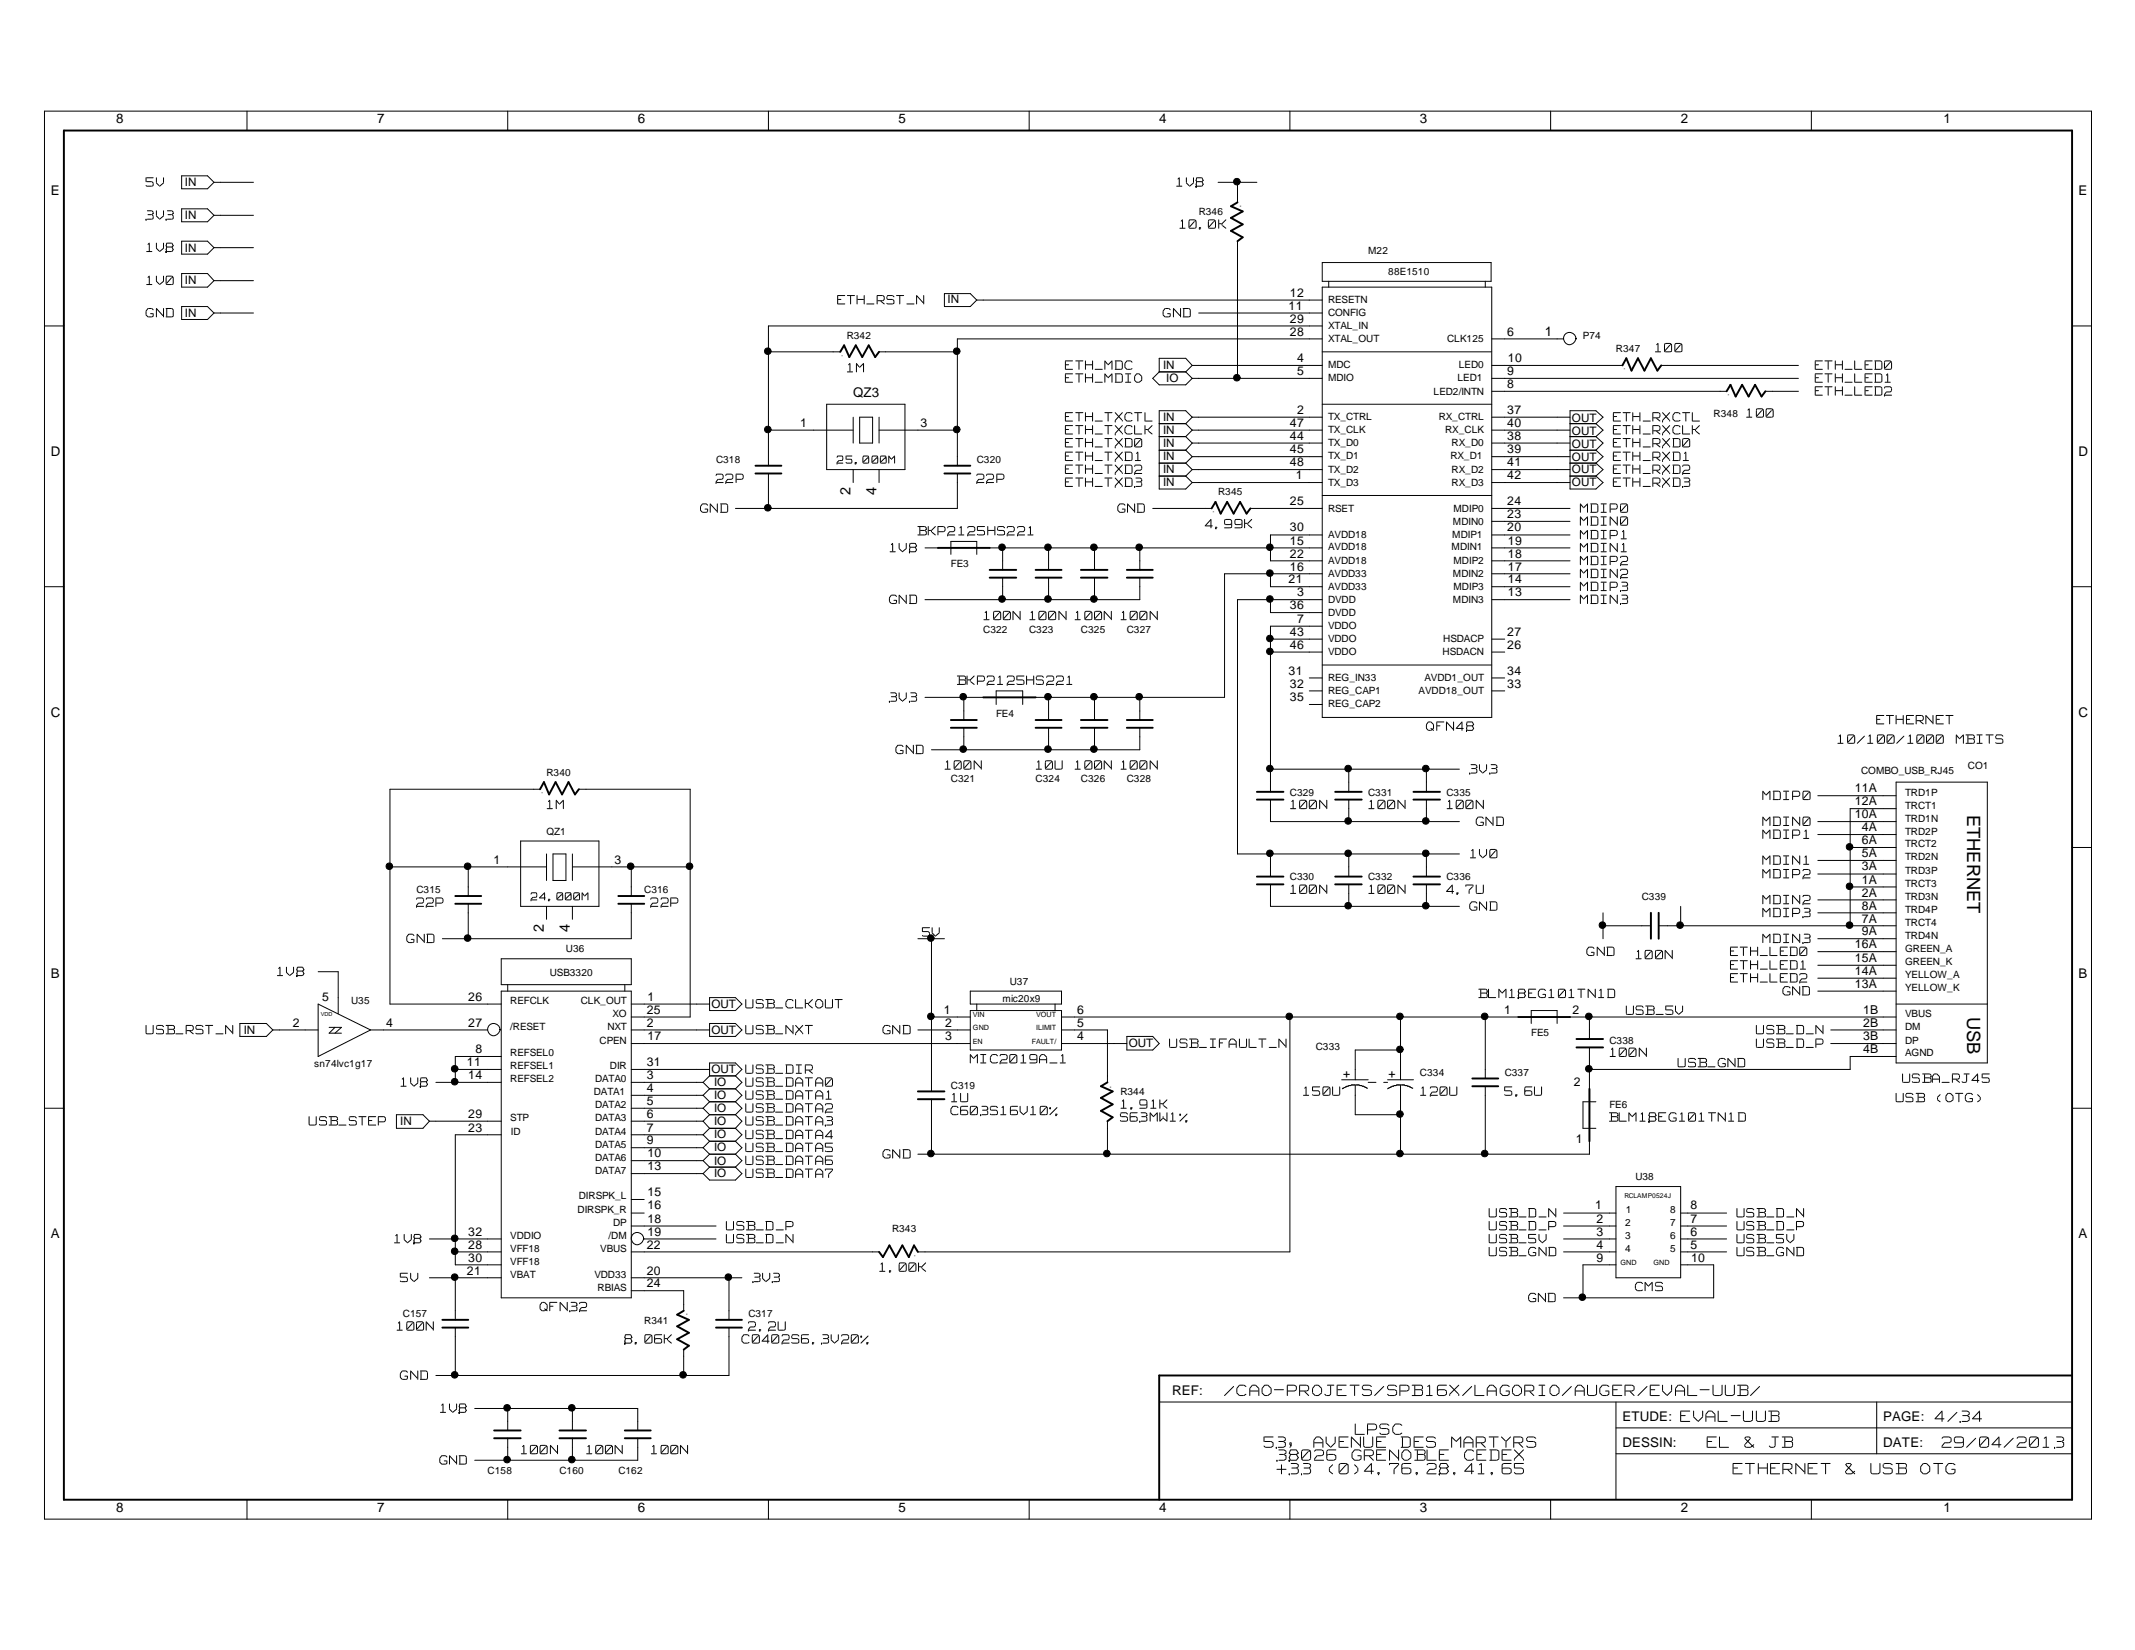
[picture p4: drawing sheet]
<svg xmlns="http://www.w3.org/2000/svg" width="279mm" height="216mm" viewBox="0 0 279 216" stroke-linecap="round" stroke-linejoin="round" font-family="sans-serif">
<defs><g id="words">
<g font-size="2.7" fill="#fff">
<text x="160.3" y="182.9">/CAO-PROJETS/SPB16X/LAGORIO/AUGER/EVAL-UUB/</text>
<text x="165.4" y="189.6">53, AVENUE DES MARTYRS</text>
<text x="167.1" y="191.3">38026 GRENOBLE CEDEX</text>
<text x="177.4" y="187.9">LPSC</text>
<text x="219.9" y="186.2">EVAL-UUB</text>
<text x="223.4" y="189.6">EL &amp; JB</text>
<text x="253.2" y="186.2">4/34</text>
<text x="254.1" y="189.6">29/04/2013</text>
<text x="167.1" y="193.1">+33 (0)4.76.28.41.65</text>
<text x="226.8" y="193.1">ETHERNET &amp; USB OTG</text>
</g>
<g font-size="2.4">
<text x="257.5" y="106.7" transform="rotate(90 257.5 106.7)">ETHERNET</text>
<text x="257.5" y="133.1" transform="rotate(90 257.5 133.1)">USB</text>
</g>
<g font-size="2.2" fill="#fff">
<text x="19.1" y="24.5">5V</text>
<text x="19.1" y="28.9">3V3</text>
<text x="154" y="24.5">1V8</text>
<text x="19.2" y="33.1">1V8</text>
<text x="154.4" y="30">10.0K</text>
<text x="19.1" y="41.6">GND</text>
<text x="19.2" y="37.4">1V0</text>
<text x="109.6" y="39.9">ETH_RST_N</text>
<text x="152.2" y="41.6">GND</text>
<text x="216.6" y="46.2">100</text>
<text x="110.9" y="48.8">1M</text>
<text x="139.4" y="48.5">ETH_MDC</text>
<text x="139.4" y="50.2">ETH_MDIO</text>
<text x="237.6" y="51.9">ETH_LED2</text>
<text x="237.6" y="48.5">ETH_LED0</text>
<text x="237.6" y="50.2">ETH_LED1</text>
<text x="139.4" y="58.7">ETH_TXD0</text>
<text x="139.4" y="57">ETH_TXCLK</text>
<text x="139.4" y="55.3">ETH_TXCTL</text>
<text x="211.1" y="55.3">ETH_RXCTL</text>
<text x="211.1" y="57">ETH_RXCLK</text>
<text x="211.1" y="58.7">ETH_RXD0</text>
<text x="228.6" y="54.8">100</text>
<text x="93.7" y="63.3">22P</text>
<text x="127.8" y="63.3">22P</text>
<text x="139.4" y="63.8">ETH_TXD3</text>
<text x="139.4" y="62.1">ETH_TXD2</text>
<text x="139.4" y="60.4">ETH_TXD1</text>
<text x="211.1" y="63.8">ETH_RXD3</text>
<text x="211.1" y="60.4">ETH_RXD1</text>
<text x="211.1" y="62.1">ETH_RXD2</text>
<text x="91.7" y="67.2">GND</text>
<text x="120.1" y="70.2">BKP2125HS221</text>
<text x="146.3" y="67.2">GND</text>
<text x="157.7" y="69.2">4.99K</text>
<text x="206.8" y="68.9">MDIN0</text>
<text x="206.8" y="67.2">MDIP0</text>
<text x="206.8" y="70.7">MDIP1</text>
<text x="116.5" y="72.4">1V8</text>
<text x="206.8" y="75.8">MDIN2</text>
<text x="206.8" y="72.4">MDIN1</text>
<text x="206.8" y="74.1">MDIP2</text>
<text x="206.8" y="77.4">MDIP3</text>
<text x="116.4" y="79.1">GND</text>
<text x="128.8" y="81.3">100N</text>
<text x="134.8" y="81.3">100N</text>
<text x="140.7" y="81.3">100N</text>
<text x="146.7" y="81.3">100N</text>
<text x="206.8" y="79.1">MDIN3</text>
<text x="125.3" y="89.7">BKP2125HS221</text>
<text x="116.4" y="91.9">3V3</text>
<text x="186.7" y="95.7">QFN48</text>
<text x="245.6" y="94.9">ETHERNET</text>
<text x="117.2" y="98.8">GND</text>
<text x="123.7" y="100.8">100N</text>
<text x="135.6" y="100.8">10U</text>
<text x="140.7" y="100.8">100N</text>
<text x="146.7" y="100.8">100N</text>
<text x="192.3" y="101.3">3V3</text>
<text x="240.5" y="97.4">10/100/1000</text>
<text x="255.8" y="97.4">MBITS</text>
<text x="71.6" y="106">1M</text>
<text x="168.9" y="106">100N</text>
<text x="179.1" y="106">100N</text>
<text x="189.4" y="106">100N</text>
<text x="230.7" y="104.8">MDIP0</text>
<text x="192.4" y="112.4">1V0</text>
<text x="193.2" y="108.2">GND</text>
<text x="230.7" y="108.2">MDIN0</text>
<text x="230.7" y="109.9">MDIP1</text>
<text x="230.7" y="113.3">MDIN1</text>
<text x="54.5" y="118.8">22P</text>
<text x="85.2" y="118.8">22P</text>
<text x="168.9" y="117.1">100N</text>
<text x="179.1" y="117.1">100N</text>
<text x="189.3" y="117.1">4.7U</text>
<text x="192.3" y="119.3">GND</text>
<text x="230.7" y="115">MDIP2</text>
<text x="230.7" y="118.4">MDIN2</text>
<text x="53.2" y="123.5">GND</text>
<text x="120.7" y="122.7">5V</text>
<text x="207.7" y="125.2">GND</text>
<text x="214.1" y="125.6">100N</text>
<text x="226.5" y="125.2">ETH_LED0</text>
<text x="230.7" y="120.1">MDIP3</text>
<text x="230.7" y="123.5">MDIN3</text>
<text x="36.3" y="127.8">1V8</text>
<text x="193.5" y="130.7">BLM18EG101TN1D</text>
<text x="226.5" y="128.7">ETH_LED2</text>
<text x="226.5" y="127">ETH_LED1</text>
<text x="233.3" y="130.4">GND</text>
<text x="19.1" y="135.4">USB_RST_N</text>
<text x="97.6" y="132.1">USB_CLKOUT</text>
<text x="97.6" y="135.4">USB_NXT</text>
<text x="115.5" y="135.4">GND</text>
<text x="153.1" y="137.2">USB_IFAULT_N</text>
<text x="212.8" y="132.9">USB_5V</text>
<text x="229.8" y="135.4">USB_D_N</text>
<text x="229.8" y="137.2">USB_D_P</text>
<text x="52.5" y="142.3">1V8</text>
<text x="97.6" y="140.6">USB_DIR</text>
<text x="97.6" y="142.3">USB_DATA0</text>
<text x="97.6" y="144">USB_DATA1</text>
<text x="127" y="139.3">MIC2019A_1</text>
<text x="170.6" y="143.5">150U</text>
<text x="185.9" y="143.5">120U</text>
<text x="196.9" y="143.5">5.6U</text>
<text x="210.7" y="138.4">100N</text>
<text x="219.6" y="139.8">USB_GND</text>
<text x="249" y="141.8">USBA_RJ45</text>
<text x="40.4" y="147.4">USB_STEP</text>
<text x="97.6" y="145.7">USB_DATA2</text>
<text x="97.6" y="149.2">USB_DATA4</text>
<text x="97.6" y="147.4">USB_DATA3</text>
<text x="124.4" y="146">C603S16V10%</text>
<text x="124.5" y="144.3">1U</text>
<text x="146.6" y="146.9">S63MW1%</text>
<text x="146.7" y="145.2">1.91K</text>
<text x="210.6" y="146.9">BLM18EG101TN1D</text>
<text x="248.1" y="144.3">USB</text>
<text x="253.2" y="144.3">(OTG)</text>
<text x="97.6" y="154.2">USB_DATA7</text>
<text x="97.6" y="152.5">USB_DATA6</text>
<text x="97.6" y="150.9">USB_DATA5</text>
<text x="115.5" y="151.7">GND</text>
<text x="95.1" y="161.1">USB_D_P</text>
<text x="194.9" y="161.1">USB_D_P</text>
<text x="194.9" y="159.4">USB_D_N</text>
<text x="227.3" y="159.4">USB_D_N</text>
<text x="227.3" y="161.1">USB_D_P</text>
<text x="51.6" y="162.8">1V8</text>
<text x="52.4" y="167.9">5V</text>
<text x="95.1" y="162.8">USB_D_N</text>
<text x="98.5" y="167.9">3V3</text>
<text x="115.1" y="166.5">1.00K</text>
<text x="194.9" y="162.8">USB_5V</text>
<text x="194.9" y="164.5">USB_GND</text>
<text x="227.3" y="162.8">USB_5V</text>
<text x="227.3" y="164.5">USB_GND</text>
<text x="70.7" y="171.7">QFN32</text>
<text x="200" y="170.5">GND</text>
<text x="214" y="169.1">CMS</text>
<text x="52" y="174.2">100N</text>
<text x="81.8" y="175.9">8.06K</text>
<text x="97.1" y="175.9">C0402S6.3V20%</text>
<text x="97.9" y="174.2">2.2U</text>
<text x="52.4" y="180.7">GND</text>
<text x="57.6" y="185">1V8</text>
<text x="57.6" y="191.7">GND</text>
<text x="68.2" y="190.4">100N</text>
<text x="76.8" y="190.4">100N</text>
<text x="85.2" y="190.4">100N</text>
</g>
<g font-size="1.9" fill="#fff">
<text x="109.5" y="60.8">25.000M</text>
<text x="69.5" y="117.9">24.000M</text>
</g>
<g font-size="1.9">
<text x="111.3" y="64.8" transform="rotate(-90 111.3 64.8)">2</text>
<text x="114.7" y="64.8" transform="rotate(-90 114.7 64.8)">4</text>
<text x="71.2" y="122" transform="rotate(-90 71.2 122)">2</text>
<text x="74.6" y="122" transform="rotate(-90 74.6 122)">4</text>
</g>
<g font-size="1.7">
<text x="15.2" y="16.2">8</text>
<text x="49.3" y="16.2">7</text>
<text x="83.5" y="16.2">6</text>
<text x="117.6" y="16.2">5</text>
<text x="151.7" y="16.2">4</text>
<text x="185.8" y="16.2">3</text>
<text x="219.9" y="16.2">2</text>
<text x="254.3" y="16.2">1</text>
<text x="6.7" y="25.5">E</text>
<text x="272" y="25.5">E</text>
<text x="202.2" y="43.9">1</text>
<text x="111.7" y="52">QZ3</text>
<text x="6.7" y="59.7">D</text>
<text x="272" y="59.7">D</text>
<text x="6.7" y="93.8">C</text>
<text x="272" y="93.8">C</text>
<text x="6.7" y="127.9">B</text>
<text x="272" y="127.9">B</text>
<text x="6.7" y="162">A</text>
<text x="272" y="162">A</text>
<text x="153.4" y="182.5">REF:</text>
<text x="212.3" y="185.9">ETUDE:</text>
<text x="246.4" y="185.9">PAGE:</text>
<text x="212.3" y="189.3">DESSIN:</text>
<text x="246.4" y="189.3">DATE:</text>
<text x="15.2" y="197.8">8</text>
<text x="49.3" y="197.8">7</text>
<text x="83.5" y="197.8">6</text>
<text x="117.6" y="197.8">5</text>
<text x="151.7" y="197.8">4</text>
<text x="185.8" y="197.8">3</text>
<text x="219.9" y="197.8">2</text>
<text x="254.3" y="197.8">1</text>
</g>
<g font-size="1.6">
<text x="168.6" y="40.5">11</text>
<text x="168.8" y="38.8">12</text>
<text x="168.8" y="43.9">28</text>
<text x="168.8" y="42.2">29</text>
<text x="169.7" y="47.3">4</text>
<text x="197.3" y="43.9">6</text>
<text x="197.3" y="47.3">10</text>
<text x="169.7" y="49.1">5</text>
<text x="197.3" y="50.8">8</text>
<text x="197.3" y="49.1">9</text>
<text x="104.7" y="55.9">1</text>
<text x="120.5" y="55.9">3</text>
<text x="168.8" y="59.3">45</text>
<text x="168.8" y="57.6">44</text>
<text x="168.8" y="55.9">47</text>
<text x="169.7" y="54.2">2</text>
<text x="197.3" y="59.3">39</text>
<text x="197.3" y="57.6">38</text>
<text x="197.3" y="54.2">37</text>
<text x="197.3" y="55.9">40</text>
<text x="168.8" y="61">48</text>
<text x="169.6" y="62.7">1</text>
<text x="197.3" y="62.7">42</text>
<text x="197.3" y="61">41</text>
<text x="168.8" y="66.1">25</text>
<text x="168.8" y="71.3">15</text>
<text x="168.8" y="69.5">30</text>
<text x="197.3" y="69.5">20</text>
<text x="197.3" y="66.1">24</text>
<text x="197.3" y="67.8">23</text>
<text x="197.3" y="71.3">19</text>
<text x="168.6" y="76.3">21</text>
<text x="168.8" y="74.7">16</text>
<text x="168.8" y="73">22</text>
<text x="197.3" y="76.3">14</text>
<text x="197.3" y="73">18</text>
<text x="197.3" y="74.7">17</text>
<text x="168.8" y="83.2">43</text>
<text x="168.8" y="79.7">36</text>
<text x="169.7" y="81.5">7</text>
<text x="169.7" y="78">3</text>
<text x="197.3" y="83.2">27</text>
<text x="197.3" y="78">13</text>
<text x="168.6" y="88.3">31</text>
<text x="168.8" y="84.9">46</text>
<text x="168.8" y="90">32</text>
<text x="197.3" y="84.9">26</text>
<text x="197.3" y="90">33</text>
<text x="197.3" y="88.3">34</text>
<text x="168.8" y="91.7">35</text>
<text x="242.7" y="103.7">11A</text>
<text x="242.7" y="107.1">10A</text>
<text x="242.7" y="105.4">12A</text>
<text x="64.6" y="113">1</text>
<text x="80.4" y="113">3</text>
<text x="243.6" y="113.9">3A</text>
<text x="243.6" y="108.8">4A</text>
<text x="243.6" y="112.2">5A</text>
<text x="243.6" y="110.5">6A</text>
<text x="243.6" y="119">8A</text>
<text x="243.6" y="117.3">2A</text>
<text x="243.6" y="115.6">1A</text>
<text x="242.7" y="125.9">15A</text>
<text x="242.7" y="124.1">16A</text>
<text x="243.6" y="122.4">9A</text>
<text x="243.6" y="120.7">7A</text>
<text x="42.1" y="131">5</text>
<text x="61.3" y="131">26</text>
<text x="84.7" y="131">1</text>
<text x="242.7" y="129.3">13A</text>
<text x="242.7" y="127.6">14A</text>
<text x="38.3" y="134.3">2</text>
<text x="50.5" y="134.3">4</text>
<text x="61.3" y="134.3">27</text>
<text x="62.2" y="137.8">8</text>
<text x="84.6" y="132.7">25</text>
<text x="84.6" y="134.3">2</text>
<text x="84.7" y="136">17</text>
<text x="123.5" y="132.7">1</text>
<text x="123.7" y="134.3">2</text>
<text x="123.7" y="136">3</text>
<text x="140.9" y="132.7">6</text>
<text x="140.9" y="134.3">5</text>
<text x="140.9" y="136">4</text>
<text x="196.8" y="132.7">1</text>
<text x="205.8" y="132.7">2</text>
<text x="243.8" y="132.7">1B</text>
<text x="243.8" y="136">3B</text>
<text x="243.8" y="134.3">2B</text>
<text x="243.8" y="137.8">4B</text>
<text x="61.1" y="139.5">11</text>
<text x="61.3" y="141.2">14</text>
<text x="84.6" y="139.5">31</text>
<text x="84.6" y="142.9">4</text>
<text x="84.6" y="141.2">3</text>
<text x="176.7" y="141" transform="rotate(-90 176.7 141)">+</text>
<text x="182.6" y="141" transform="rotate(-90 182.6 141)">+</text>
<text x="206" y="142">2</text>
<text x="61.3" y="146.3">29</text>
<text x="61.3" y="148.1">23</text>
<text x="84.6" y="149.8">9</text>
<text x="84.6" y="148.1">7</text>
<text x="84.6" y="146.3">6</text>
<text x="84.6" y="144.6">5</text>
<text x="206.2" y="149.6">1</text>
<text x="84.7" y="153.1">13</text>
<text x="84.7" y="151.4">10</text>
<text x="61.3" y="161.7">32</text>
<text x="84.7" y="160">18</text>
<text x="84.7" y="161.7">19</text>
<text x="84.7" y="158.2">16</text>
<text x="84.7" y="156.5">15</text>
<text x="208.8" y="158.2">1</text>
<text x="208.9" y="161.7">3</text>
<text x="208.9" y="160">2</text>
<text x="221.2" y="158.2">8</text>
<text x="221.2" y="160">7</text>
<text x="221.2" y="161.7">6</text>
<text x="61.1" y="166.8">21</text>
<text x="61.3" y="165.1">30</text>
<text x="61.3" y="163.4">28</text>
<text x="84.6" y="166.8">20</text>
<text x="84.6" y="163.4">22</text>
<text x="208.9" y="165.1">9</text>
<text x="208.9" y="163.4">4</text>
<text x="221.2" y="163.4">5</text>
<text x="221.3" y="165.1">10</text>
<text x="84.6" y="168.5">24</text>
</g>
<g font-size="1.5">
<text x="24.2" y="28.6">IN</text>
<text x="24.2" y="24.4">IN</text>
<text x="24.2" y="32.9">IN</text>
<text x="24.2" y="41.5">IN</text>
<text x="24.2" y="37.1">IN</text>
<text x="124" y="39.7">IN</text>
<text x="152.2" y="48.2">IN</text>
<text x="152.6" y="49.9">IO</text>
<text x="152.2" y="56.8">IN</text>
<text x="152.2" y="55.1">IN</text>
<text x="152.2" y="58.5">IN</text>
<text x="205.7" y="58.6">OUT</text>
<text x="205.7" y="56.9">OUT</text>
<text x="205.7" y="55.2">OUT</text>
<text x="152.2" y="63.6">IN</text>
<text x="152.2" y="61.9">IN</text>
<text x="152.2" y="60.2">IN</text>
<text x="205.7" y="63.6">OUT</text>
<text x="205.7" y="62">OUT</text>
<text x="205.7" y="60.3">OUT</text>
<text x="93.1" y="131.9">OUT</text>
<text x="31.9" y="135.3">IN</text>
<text x="93.1" y="135.4">OUT</text>
<text x="147.7" y="137.1">OUT</text>
<text x="93.1" y="140.4">OUT</text>
<text x="93.5" y="142.1">IO</text>
<text x="93.5" y="143.8">IO</text>
<text x="52.4" y="147.2">IN</text>
<text x="93.5" y="148.9">IO</text>
<text x="93.5" y="147.2">IO</text>
<text x="93.5" y="145.5">IO</text>
<text x="93.5" y="154.1">IO</text>
<text x="93.5" y="152.4">IO</text>
<text x="93.5" y="150.6">IO</text>
</g>
<g font-size="1.3">
<text x="156.9" y="28.2">R346</text>
<text x="179" y="33.3">M22</text>
<text x="173.8" y="41.4">CONFIG</text>
<text x="173.8" y="39.7">RESETN</text>
<text x="181.7" y="36">88E1510</text>
<text x="110.8" y="44.3">R342</text>
<text x="173.8" y="44.8">XTAL_OUT</text>
<text x="173.8" y="43.1">XTAL_IN</text>
<text x="189.4" y="44.8">CLK125</text>
<text x="207.2" y="44.3">P74</text>
<text x="211.5" y="46">R347</text>
<text x="173.8" y="48.2">MDC</text>
<text x="173.8" y="49.8">MDIO</text>
<text x="187.6" y="51.6">LED2/INTN</text>
<text x="190.7" y="49.8">LED1</text>
<text x="190.9" y="48.2">LED0</text>
<text x="173.8" y="55">TX_CTRL</text>
<text x="173.8" y="58.4">TX_D0</text>
<text x="173.8" y="56.7">TX_CLK</text>
<text x="188.3" y="55">RX_CTRL</text>
<text x="189.1" y="56.7">RX_CLK</text>
<text x="190" y="58.4">RX_D0</text>
<text x="224.3" y="54.6">R348</text>
<text x="93.7" y="60.6">C318</text>
<text x="127.8" y="60.6">C320</text>
<text x="159.4" y="64.8">R345</text>
<text x="173.8" y="63.6">TX_D3</text>
<text x="173.8" y="61.9">TX_D2</text>
<text x="173.8" y="60.1">TX_D1</text>
<text x="189.8" y="60.1">RX_D1</text>
<text x="190" y="63.6">RX_D3</text>
<text x="190" y="61.9">RX_D2</text>
<text x="173.8" y="70.3">AVDD18</text>
<text x="173.8" y="67">RSET</text>
<text x="190.1" y="70.3">MDIP1</text>
<text x="190.1" y="68.6">MDIN0</text>
<text x="190.2" y="67">MDIP0</text>
<text x="124.4" y="74.2">FE3</text>
<text x="173.8" y="77.2">AVDD33</text>
<text x="173.8" y="75.5">AVDD33</text>
<text x="173.8" y="72">AVDD18</text>
<text x="173.8" y="73.8">AVDD18</text>
<text x="190" y="72">MDIN1</text>
<text x="190.1" y="75.5">MDIN2</text>
<text x="190.2" y="77.2">MDIP3</text>
<text x="190.2" y="73.8">MDIP2</text>
<text x="128.7" y="82.8">C322</text>
<text x="134.7" y="82.8">C323</text>
<text x="141.5" y="82.8">C325</text>
<text x="147.5" y="82.8">C327</text>
<text x="173.8" y="80.6">DVDD</text>
<text x="173.8" y="82.3">VDDO</text>
<text x="173.8" y="78.9">DVDD</text>
<text x="190.1" y="78.9">MDIN3</text>
<text x="173.8" y="89.1">REG_IN33</text>
<text x="173.8" y="85.7">VDDO</text>
<text x="173.8" y="84.1">VDDO</text>
<text x="186.4" y="89.1">AVDD1_OUT</text>
<text x="188.8" y="85.7">HSDACN</text>
<text x="188.9" y="84.1">HSDACP</text>
<text x="130.4" y="93.9">FE4</text>
<text x="173.8" y="92.5">REG_CAP2</text>
<text x="173.8" y="90.8">REG_CAP1</text>
<text x="185.7" y="90.8">AVDD18_OUT</text>
<text x="71.5" y="101.5">R340</text>
<text x="243.6" y="101.2">COMBO_USB_RJ45</text>
<text x="257.5" y="100.6">CO1</text>
<text x="124.4" y="102.3">C321</text>
<text x="135.5" y="102.3">C324</text>
<text x="141.5" y="102.3">C326</text>
<text x="147.5" y="102.3">C328</text>
<text x="168.8" y="104.1">C329</text>
<text x="179" y="104.1">C331</text>
<text x="189.3" y="104.1">C335</text>
<text x="249.3" y="105.8">TRCT1</text>
<text x="249.3" y="107.5">TRD1N</text>
<text x="249.3" y="104.1">TRD1P</text>
<text x="71.5" y="109.2">QZ1</text>
<text x="249.3" y="109.2">TRD2P</text>
<text x="249.3" y="110.9">TRCT2</text>
<text x="249.3" y="112.6">TRD2N</text>
<text x="54.5" y="116.9">C315</text>
<text x="84.3" y="116.9">C316</text>
<text x="168.8" y="115.2">C330</text>
<text x="179" y="115.2">C332</text>
<text x="189.3" y="115.2">C336</text>
<text x="214.9" y="117.8">C339</text>
<text x="249.3" y="114.4">TRD3P</text>
<text x="249.3" y="116.1">TRCT3</text>
<text x="249.3" y="117.8">TRD3N</text>
<text x="249.3" y="119.4">TRD4P</text>
<text x="74.1" y="124.5">U36</text>
<text x="249.3" y="121.1">TRCT4</text>
<text x="249.3" y="122.8">TRD4N</text>
<text x="249.3" y="124.5">GREEN_A</text>
<text x="46" y="131.4">U35</text>
<text x="66.8" y="131.4">REFCLK</text>
<text x="71.9" y="127.7">USB3320</text>
<text x="76" y="131.4">CLK_OUT</text>
<text x="131.2" y="131.1">mic20x9</text>
<text x="132.1" y="128.8">U37</text>
<text x="249.3" y="129.7">YELLOW_K</text>
<text x="249.3" y="128">YELLOW_A</text>
<text x="249.3" y="126.3">GREEN_K</text>
<text x="66.8" y="134.8">/RESET</text>
<text x="78.5" y="136.5">CPEN</text>
<text x="79.5" y="134.8">NXT</text>
<text x="80.2" y="133.1">XO</text>
<text x="172.2" y="137.4">C333</text>
<text x="200.4" y="135.6">FE5</text>
<text x="210.6" y="136.5">C338</text>
<text x="249.3" y="133.1">VBUS</text>
<text x="249.3" y="134.8">DM</text>
<text x="249.3" y="136.5">DP</text>
<text x="41.1" y="139.7">sn74lvc1g17</text>
<text x="66.8" y="138.2">REFSEL0</text>
<text x="66.8" y="139.9">REFSEL1</text>
<text x="66.8" y="141.6">REFSEL2</text>
<text x="77.7" y="143.3">DATA1</text>
<text x="77.9" y="141.6">DATA0</text>
<text x="79.8" y="139.9">DIR</text>
<text x="124.4" y="142.5">C319</text>
<text x="146.6" y="143.3">R344</text>
<text x="185.8" y="140.8">C334</text>
<text x="196.9" y="140.8">C337</text>
<text x="249.3" y="138.2">AGND</text>
<text x="66.8" y="146.7">STP</text>
<text x="66.9" y="148.5">ID</text>
<text x="77.9" y="148.5">DATA4</text>
<text x="77.9" y="146.7">DATA3</text>
<text x="77.9" y="145">DATA2</text>
<text x="210.6" y="145">FE6</text>
<text x="77.9" y="153.6">DATA7</text>
<text x="77.9" y="150.2">DATA5</text>
<text x="77.9" y="151.9">DATA6</text>
<text x="214" y="154.4">U38</text>
<text x="75.6" y="158.7">DIRSPK_R</text>
<text x="75.8" y="157">DIRSPK_L</text>
<text x="80.2" y="160.4">DP</text>
<text x="116.7" y="161.3">R343</text>
<text x="212.7" y="160.4">2</text>
<text x="212.7" y="158.7">1</text>
<text x="218.6" y="158.7">8</text>
<text x="218.6" y="160.4">7</text>
<text x="66.8" y="165.5">VFF18</text>
<text x="66.8" y="163.8">VFF18</text>
<text x="66.8" y="162.1">VDDIO</text>
<text x="66.8" y="167.2">VBAT</text>
<text x="77.8" y="167.2">VDD33</text>
<text x="78.5" y="163.8">VBUS</text>
<text x="79.7" y="162.1">/DM</text>
<text x="212.7" y="163.8">4</text>
<text x="212.7" y="162.1">3</text>
<text x="218.6" y="163.8">5</text>
<text x="218.6" y="162.1">6</text>
<text x="52.7" y="172.4">C157</text>
<text x="78.2" y="168.9">RBIAS</text>
<text x="84.3" y="173.2">R341</text>
<text x="97.9" y="172.4">C317</text>
<text x="63.8" y="192.8">C158</text>
<text x="73.2" y="192.8">C160</text>
<text x="80.9" y="192.8">C162</text>
</g>
<g font-size=".9">
<text x="127.3" y="133.1">VIN</text>
<text x="127.3" y="134.8">GND</text>
<text x="127.3" y="136.5">EN</text>
<text x="135" y="136.5">FAULT/</text>
<text x="135.6" y="133.1">VOUT</text>
<text x="135.6" y="134.8">ILIMIT</text>
<text x="212.6" y="156.7">RCLAMP0524J</text>
<text x="212.1" y="165.5">GND</text>
<text x="216.4" y="165.5">GND</text>
</g>
<text font-size=".7" x="42" y="133">VDD</text>
<g font-size=".6">
<text x="162.7" y="27.1" transform="rotate(-90 162.7 27.1)">*</text>
<text x="145.7" y="142.3" transform="rotate(-90 145.7 142.3)">*</text>
<text x="90.2" y="172.1" transform="rotate(-90 90.2 172.1)">*</text>
</g>
<g font-size=".5">
<text x="110.1" y="46.8">*</text>
<text x="212.5" y="48.6">*</text>
<text x="226.1" y="52">*</text>
<text x="158.7" y="67.3">*</text>
<text x="70.8" y="104">*</text>
<text x="119.6" y="164.6">*</text>
</g>
</g></defs>
<g fill="none" stroke="#000" stroke-width=".25">
<path d="M8.4 17.1h262.8v179.1h-262.8zM161.9 26.5l-.8 .5 1.5 .7-1.5 .8 1.5 .9-1.5 .8 1.5 .9-.7 .5M110 46l.5-.8 .6 1.5 .9-1.5 .8 1.5 .9-1.5 .8 1.5 .5-.7M212.3 47.8l.5-.9 .7 1.6 .9-1.6 .8 1.6 .8-1.6 .9 1.6 .5-.7M226 51.2l.5-.8 .6 1.5 .9-1.5 .8 1.5 .9-1.5 .8 1.5 .5-.7M98.9 62h3.4M98.9 60.9h3.4M122.7 71.7h6.8M123.6 62h3.4M123.6 60.9h3.4M129.5 75.6h3.5M129.5 74.6h3.5"/>
<path d="M135.5 75.6h3.4M135.5 74.6h3.4M141.5 75.6h3.4M141.5 74.6h3.4M147.5 75.6h3.4M147.5 74.6h3.4M158.6 66.5l.5-.8 .6 1.5 .9-1.5 .8 1.5 .9-1.5 .8 1.5 .5-.7M124.4 95.2h3.4M124.4 94.2h3.4M128.7 91.2h6.8M135.5 95.2h3.4M135.5 94.2h3.4"/>
<path d="M141.5 95.2h3.4M141.5 94.2h3.4M147.5 95.2h3.4M147.5 94.2h3.4M59.6 118.3h3.4M59.6 117.2h3.4M70.7 103.3l.5-1 .7 1.6 .8-1.6 .9 1.6 .8-1.6 .8 1.6 .6-.6M80.9 118.3h3.4M80.9 117.2h3.4M164.5 115.7h3.5M164.5 114.7h3.5M164.5 104.6h3.5"/>
<path d="M164.5 103.6h3.5M174.7 115.7h3.5M174.7 114.7h3.5M174.7 104.6h3.5M174.7 103.6h3.5M185 115.7h3.4M185 114.7h3.4M185 104.6h3.4M185 103.6h3.4M216 119.4v3.4M217.1 119.4v3.4M198.7 133.1h6.8"/>
<path d="M206.3 137.1h3.5M206.3 136h3.5M120.1 143.8h3.5M120.1 142.8h3.5M144.9 141.6l-.8 .5 1.5 .7-1.5 .9 1.5 .8-1.5 .9 1.5 .8-.7 .5M192.7 142.1h3.4M192.7 141.1h3.4M208 142.5v6.8M57.9 173.7h3.4M57.9 172.7h3.4M89.5 171.5l-.9 .5 1.5 .7-1.5 .8 1.5 .9-1.5 .8 1.5 .9-.6 .5M93.7 173.7h3.4"/>
<path d="M93.7 172.7h3.4M115 163.8l.5 .7 .9-1.5 .8 1.5 .9-1.5 .8 1.5 .7-1.5 .5 .8M271.2 180h-119.5v16.2M64.7 188.2h3.4M64.7 187.2h3.4M73.2 188.2h3.5M73.2 187.2h3.5M81.8 188.2h3.4M81.8 187.2h3.4"/>
</g>
<path d="M179 141.6h2.6" fill="none" stroke="#000" stroke-width=".13" stroke-dasharray="1 1"/>
<g fill="none" stroke="#000" stroke-width=".13">
<path d="M5.8 14.5h267.9v184.3h-267.9zM32.3 14.5v2.6M66.4 14.5v2.6M100.6 14.5v2.6M134.7 14.5v2.6M168.8 14.5v2.6M202.9 14.5v2.6M237 14.5v2.6M19.1 28.7h.1M19.1 24.3l.1 .1M19.1 23.3v.5M19.2 23.3h.8"/>
<path d="M19.2 23.8h.6M19.2 37.2h.7M19.2 32.9h.7M19.3 28.7h.5M19.3 27.6h.5M19.3 24.4h.5M19.4 28.1h.4M19.5 36.1l-.1 .2M19.5 31.8l-.1 .2M19.5 31.9v.9M19.5 36.2v.9M19.9 27.6l.1 .1"/>
<path d="M19.9 23.8l.1 .1M20 28.2v.1M20 27.8h.1M20 24v.2M20 28.3v.2M20 28.6l-.1 .1M20 27.9l-.1 .2M20 24.3l-.1 .1M20.5 23.3v.6M20.5 27.6v.6M20.5 31.8v.6M20.5 36.1v.6"/>
<path d="M20.5 28.3l.3 .3M20.5 36.8l.3 .3M20.5 32.5l.3 .3M20.5 23.9l.3 .4M21.4 23.3v.6M21.4 27.6v.6M21.4 31.8v.6M21.4 36.1v.6M21.4 28.3l-.5 .4M21.4 36.8l-.5 .4M21.4 32.5l-.5 .4M21.4 23.9l-.5 .5"/>
<path d="M21.7 28.7h.1M21.7 32.9h.1M21.7 37.1l.1 .1M21.7 36.4v.7M21.8 36.1l-.1 .2M21.8 31.8l-.1 .4 .1 .1-.1 .4 .1 .2M21.9 28.7h.5M21.9 27.6h.5M21.9 37.2h.5M21.9 36.1h.5M21.9 31.8h.5M21.9 32.3h.5"/>
<path d="M21.9 32.9h.5M22 28.1h.4M22.4 36.4l-.6 .7M22.5 27.6l.2 .1M22.5 36.3h.1M22.5 36.1l.2 .2M22.5 31.8l.2 .4-.2 .1 .2 .4-.2 .2M22.6 28.2l.1 .1M22.7 27.8h.1M22.7 28.3v.2M22.7 36.4v.7M22.7 28.6l-.2 .1"/>
<path d="M22.7 27.9l-.2 .2M22.7 37.1l-.2 .1M23.8 31.6h3.4l.8 .8-.8 .9h-3.4zM23.8 35.8h3.4l.8 .9-.8 .9h-3.4zM23.8 23h3.4l.8 .9-.8 .8h-3.4zM23.8 27.3h3.4l.8 .9-.8 .8h-3.4zM28 32.4h5.2M28 23.9h5.2M28 36.7h5.2M28 28.2h5.2M109.6 38.7h1M109.6 38.8v1"/>
<path d="M109.7 39.2h.3M109.7 39.8h.9M110.9 38.7h.9M111.3 38.8v1M112.2 38.7v1.1M112.2 39.2h.8M113.1 38.7v1.1M113.4 39.8h1M114.8 38.7h.7M114.8 38.8v1M114.9 39.3h.6M115.3 39.4l.4 .4"/>
<path d="M115.5 38.7l.2 .1M115.7 39.2l-.2 .1M115.7 38.9v.2M116.1 38.8v.1M116.1 39v.2M116.1 39.7v.1M116.1 38.7v.1M116.2 38.7h.5M116.2 39.2h.5M116.2 39.8h.5M116.8 38.7l.2 .1M116.8 39.2l.2 .1"/>
<path d="M117 39.4v.2M117 39.7l-.2 .1M117.3 38.7h1M117.8 38.8v1M118.7 39.8h.9M120 38.8v1M120 38.7l.8 .9M120.9 38.7v1.1M123.6 38.4h3.4l.8 .9-.8 .8h-3.4zM127.8 39.3h45.2M154 24.4h.7M154.3 23.3l-.1 .1"/>
<path d="M154.3 23.3v1M154.4 29.9h.7M154.7 28.8l-.1 .1M154.7 28.9v.9M155.3 23.9l.3 .4M155.3 23.3v.6M155.6 29.8l.1 .1M155.6 29v.7M155.7 28.8l-.1 .1M155.8 29.9h.5M155.8 28.8h.5M156.2 23.3v.6"/>
<path d="M156.2 23.9l-.5 .5M156.3 29l-.6 .7M156.4 28.9h.1M156.4 28.8l.1 .1M156.5 24.4h.1M156.5 29.8l-.1 .1M156.5 29v.7M156.6 23.3l-.1 .3 .1 .2-.1 .3 .1 .3M156.7 23.3h.5M156.7 23.8h.5M156.7 24.4h.5M157 29.9h.1"/>
<path d="M157 29.8h.1M157.1 29.8v.1M157.3 23.3l.2 .3-.2 .2 .2 .3-.2 .3M158.1 29.8l.1 .1M158.1 29v.7M158.2 28.8l-.1 .1M158.3 29.9h.5M158.3 28.8h.5M158.8 29l-.6 .7M158.9 28.9h.1M158.9 28.8l.2 .1M159.1 29.8l-.2 .1"/>
<path d="M159.1 29v.7M159.4 23.9h5.1M159.5 28.8v1.1M159.6 29.3h.2M159.9 29.4h.1M160 29.5l.4 .4M160.4 28.8l-.5 .5M161.9 23.9v2.6M161.9 31.6v17.9M173 34.4h22.1v2.4h-22.1zM173 37.6h22.2v56.3h-22.2zM173.9 36.8v.8"/>
<path d="M194.4 36.8v.8M5.8 42.7h2.6M19.1 40.8v.3M19.1 41.2l.3 .3M19.4 40.4l-.3 .3M19.5 40.4h.3M19.5 41.5h.3M19.7 41h.3M19.9 40.4l.1 .1M20 41v.3M20 41.4l-.1 .1M20.5 40.4v1.1"/>
<path d="M20.5 40.4l.8 .9M21.4 40.4v1.1M21.7 40.4h.7M21.7 41.5h.7M21.8 40.4v1M22.5 40.4l.2 .1M22.7 40.6v.7M22.7 41.4l-.2 .1M23.8 40.1h3.4l.8 .9-.8 .8h-3.4zM28 41h5.2M100.6 46h9.4M100.6 56.3h11.1"/>
<path d="M108.2 52.9h10.2v8.5h-10.2zM109.6 59.7l-.1 .1M109.7 59.7h.4M110.2 59.7l.1 .1M110.3 59.9v.1M110.7 59.7v.4M110.8 59.7h.7M110.9 48.7h.7M111.2 47.6l-.1 .1M111.2 47.6v1M111.7 54.6v3.4M112.1 47.6l.3 .4"/>
<path d="M112.1 47.6v1.1M112.5 54.6h1.7v3.4h-1.7zM112.9 59.9v.5M113 59.7l-.1 .1M113 47.6v1.1M113 47.6l-.5 .5M113.1 59.7h.4M113.5 59.9l-.5 .5M113.6 59.8h.1M113.6 59.7l.1 .1M113.7 59.9v.5M114.1 59.9v.5"/>
<path d="M114.2 59.7l-.1 .1M114.3 59.7h.4M114.7 59.9l-.5 .5M114.8 59.8h.1M114.8 59.7l.1 .1M114.9 59.9v.5M115 46h10.3M115 56.3h10.3M115 54.6v3.4M115.2 59.9v.5M115.3 59.7l-.1 .1M115.4 59.7h.4"/>
<path d="M115.8 59.9l-.5 .5M115.9 59.8h.1M115.9 59.7l.1 .1M116 59.9v.5M116.3 59.7l.3 .3M116.3 59.8v.8M117.1 59.7l-.5 .4M117.1 59.8v.8M139.4 48.9h1M139.4 47.2h1M139.4 54h1M139.4 55.7h1"/>
<path d="M139.4 59.2h1M139.4 57.4h1M139.4 47.3v1M139.4 49v1M139.4 54.1v1M139.4 55.8v1M139.4 57.5v1M139.4 59.2v1.1M139.5 50h.9M139.5 49.4h.3M139.5 48.3h.9M139.5 47.7h.3"/>
<path d="M139.5 55.1h.9M139.5 54.5h.3M139.5 56.2h.3M139.5 56.8h.9M139.5 59.7h.3M139.5 58.5h.9M139.5 57.9h.3M140.8 48.9h.9M140.8 47.2h.9M140.8 54h.9M140.8 55.7h.9M140.8 59.2h.9"/>
<path d="M140.8 57.4h.9M141.2 47.3v1M141.2 49v1M141.2 54.1v1M141.2 55.8v1M141.2 57.5v1M141.2 59.2v1.1M142 47.2v1.1M142 48.9v1.1M142 54v1.1M142 55.7v1.1M142 57.4v1.1"/>
<path d="M142 59.2v1.1M142.1 49.4h.8M142.1 47.7h.8M142.1 54.5h.8M142.1 56.2h.8M142.1 59.7h.8M142.1 57.9h.8M143 47.2v1.1M143 48.9v1.1M143 54v1.1M143 55.7v1.1M143 57.4v1.1"/>
<path d="M143 59.2v1.1M143.3 50h1M143.3 48.3h1M143.3 55.1h1M143.3 56.8h1M143.3 58.5h1M144.6 54h.9M144.6 55.7h.9M144.6 48.9l.3 .4M144.6 47.2l.3 .4M144.6 59.2h.9M144.6 57.4h.9"/>
<path d="M144.6 47.3v1M144.6 49v1M145 54.1v1M145 55.8v1M145 57.5v1M145 59.2v1.1M145.5 47.2l-.5 .5M145.5 47.3v1M145.5 49v1M145.5 48.9l-.5 .5M145.9 55.1h.1M145.9 56.8h.1"/>
<path d="M145.9 58.5h.1M145.9 50h.7M145.9 48.9h.7M145.9 48.3h.7M145.9 47.2h.7M145.9 54l.9 .9M145.9 55.7l.9 .9M145.9 57.4l.9 .9M145.9 59.2l.9 .9M146 47.3v.9M146 49v.9M146.7 48.9l.2 .2"/>
<path d="M146.7 47.2l.2 .2M146.9 47.5v.7M146.9 49.2v.6M146.9 55v.1M146.9 56.7v.1M146.9 58.4v.1M146.9 49.9l-.2 .1M146.9 48.2l-.2 .1M146.9 54l-1 1M146.9 55.7l-1 1M146.9 57.4l-1 1M146.9 59.2l-1 1"/>
<path d="M147.2 47.6v.4M147.2 54.4v.4M147.2 56.1v.4M147.2 54.8l.3 .3M147.2 56.5l.3 .3M147.2 48.1l.3 .2M147.2 59.2h.7M147.2 58.5h.7M147.2 57.4h.7M147.3 50h.7M147.3 48.9h.7M147.3 57.5v.9"/>
<path d="M147.3 59.2v1M147.5 54l-.3 .3M147.5 55.7l-.3 .3M147.5 47.2l-.3 .4M147.6 48.3h.3M147.6 47.2h.3M147.6 54h.3M147.6 55.1h.3M147.6 55.7h.3M147.6 56.8h.3M147.6 49v.9M148 54l.1 .2"/>
<path d="M148 55.7l.1 .2M148 47.2l.1 .2M148 57.4l.1 .2M148 59.2l.1 .1M148.1 57.6v.7M148.1 59.4v.7M148.1 55l-.1 .1M148.1 56.7l-.1 .1M148.1 48.2l-.1 .1M148.1 58.4l-.1 .1M148.5 54h.9M148.5 49.8l.2 .2"/>
<path d="M148.5 49.3v.4M148.5 55.7v1.1M148.5 57.6v.7M148.5 58.4l.1 .1M148.6 56.8h.8M148.6 57.4l-.1 .2M148.7 58.5h.5M148.7 57.4h.5M148.7 48.9l-.2 .4M148.8 50h.2M148.8 48.9h.2M148.9 59.2l-.2 .1"/>
<path d="M148.9 54.1v1M148.9 59.2v1M149.1 48.9l.3 .4M149.2 57.6l-.6 .7M149.2 57.6h.1M149.2 57.4l.2 .2M149.4 49.3v.4M149.4 57.6v.7M149.4 49.8l-.3 .2M149.4 58.4l-.2 .1M149.8 54v1.1M149.8 55.7v1.1"/>
<path d="M149.9 55.1h.9M149.9 56.2h.3M150.3 56.3v.1M150.3 56.5l.5 .3M150.8 55.7l-.5 .5M151.7 48.7h3.5M151.7 58.9h3.5M151.7 57.1h3.5M151.7 55.4h3.5M151.7 48.7l-.8 .8 .8 .9h3.5l.8-.9M152.2 40.8v.3M152.2 41.2l.3 .3"/>
<path d="M152.5 40.4l-.3 .3M152.5 40.4h.4M152.5 41.5h.4M152.8 41h.3M153 40.4l.1 .1M153.1 41.4l-.1 .1M153.1 41v.3M153.6 40.4l.8 .9M153.6 40.4v1.1M154.5 40.4v1.1M154.8 40.4h.7M154.8 41.5h.7"/>
<path d="M154.9 40.4v1M155.2 58.9l.8 .9M155.2 57.1l.8 .9M155.2 55.4l.8 .9M155.2 48.7l.8 .8M155.6 40.4l.2 .1M155.8 40.6v.7M155.8 41.4l-.2 .1M156 54.6h17M156 56.3l-.8 .8M156 47.8h17M156 49.5h17"/>
<path d="M156 56.3h17M156 58h17M156 59.8h17M156 47.8l-.8-.9h-3.5v1.8M156 54.6l-.8-.9h-3.5v10.3h3.5l.8-.9M156 59.8l-.8 .8M156 58l-.8 .9M156 54.6l-.8 .8M156 47.8l-.8 .9M156.9 41h16.1M173 46h22.2M173 42.7h-72.4v18.2"/>
<path d="M173 44.3h-47.7v16.6M173 52.9h22.2M195.2 54.6h10.3M195.2 44.3h9.4M195.2 51.2h30.8M195.2 47.8h17.1M195.2 49.5h40.2M195.2 56.3h10.3M195.2 58h10.3M195.2 59.8h10.3M205.5 58.9h3.4M205.5 57.1h3.4"/>
<path d="M205.5 55.4h3.4M206.2 44.3a.8 .8 0 0 1-1 .7 .8 .8 0 0 1-.4-1.2 .8 .8 0 0 1 1.4 .2l.1 .3M208.9 55.4l.9-.8-.9-.9h-3.4v10.3h3.4l.9-.9-.9-.8M208.9 55.4l.9 .9-.9 .8M208.9 57.1l.9 .9-.9 .9M208.9 58.9l.9 .9-.9 .8M211.1 54h1M211.1 55.7h1M211.1 59.2h1M211.1 57.4h1M211.1 54.1v1M211.1 55.8v1"/>
<path d="M211.1 57.5v1M211.1 59.2v1.1M211.2 55.1h.9M211.2 54.5h.4M211.2 56.2h.4M211.2 56.8h.9M211.2 59.7h.4M211.2 58.5h.9M211.2 57.9h.4M212.4 54h.9M212.4 55.7h.9M212.4 59.2h.9"/>
<path d="M212.4 57.4h.9M212.8 54.1v1M212.8 55.8v1M212.8 57.5v1M212.8 59.2v1.1M213.7 54v1.1M213.7 55.7v1.1M213.7 57.4v1.1M213.7 59.2v1.1M213.8 54.5h.7M213.8 56.2h.7M213.8 59.7h.7"/>
<path d="M213.8 57.9h.7M214.6 54v1.1M214.6 55.7v1.1M214.6 57.4v1.1M214.6 59.2v1.1M215 55.1h1M215 56.8h1M215 58.5h1M216.3 54h.7M216.3 55.7h.7M216.3 59.2h.7M216.3 57.4h.7"/>
<path d="M216.3 54.1v1M216.3 55.8v1M216.3 57.5v1M216.3 59.2v1.1M216.4 59.8h.6M216.4 58.1h.6M216.4 56.4h.6M216.4 54.7h.6M216.6 46h.7M216.8 59.9l.4 .4M216.8 58.1l.4 .4M216.8 56.5l.4 .3"/>
<path d="M216.8 54.8l.4 .3M217 44.9l-.2 .2M217 45v1M217.1 59.2l.1 .1M217.1 57.4l.1 .2M217.1 55.7l.1 .2M217.1 54l.1 .2M217.2 54.3v.1M217.2 55.9v.2M217.2 57.6v.2M217.2 59.4v.2M217.2 59.7l-.1 .1"/>
<path d="M217.2 57.9l-.1 .2M217.2 56.2l-.1 .2M217.2 54.5l-.1 .2M217.4 47.8h18M217.6 58.5h.1M217.6 56.8h.1M217.6 55.1h.1M217.6 59.2l.8 .9M217.6 57.4l.8 .9M217.6 55.7l.8 .9M217.6 54l.8 .9M217.8 46h.1"/>
<path d="M217.8 45.2v.7M217.9 44.9l-.1 .2M218 46h.5M218 44.9h.5M218.5 55v.1M218.5 56.7v.1M218.5 58.4v.1M218.5 45.2l-.6 .7M218.5 59.2l-.9 1M218.5 57.4l-.9 1M218.5 55.7l-.9 1M218.5 54l-.9 1"/>
<path d="M218.6 45.1h.1M218.6 44.9l.2 .2M218.8 46h-.2M218.8 45.2v.7M218.9 59.2h.7M218.9 58.5h.7M218.9 57.4h.7M218.9 54.4v.4M218.9 56.1v.4M218.9 56.5l.3 .3M218.9 54.8l.3 .3M219 57.5v.9"/>
<path d="M219 59.2v1M219.2 46h.1M219.2 45.2v.7M219.2 55.7l-.3 .3M219.2 54l-.3 .3M219.3 54h.3M219.3 55.1h.3M219.3 55.7h.3M219.3 56.8h.3M219.3 44.9l-.1 .2M219.4 46h.5M219.4 44.9h.5"/>
<path d="M219.7 59.2l.2 .1M219.7 57.4l.2 .2M219.7 55.7l.2 .2M219.7 54l.2 .2M219.9 57.6v.7M219.9 59.4v.7M219.9 58.4l-.2 .1M219.9 56.7l-.2 .1M219.9 55l-.2 .1M219.9 45.2l-.6 .7M219.9 45.1h.1M219.9 44.9l.2 .2"/>
<path d="M220.1 46h-.2M220.1 45.2v.7M220.2 54h.9M220.2 58.4l.1 .1M220.2 55.7v1.1M220.2 57.6v.7M220.3 56.8h.8M220.3 57.4l-.1 .2M220.4 58.5h.5M220.4 57.4h.5M220.6 59.2l-.1 .1M220.6 54.1v1"/>
<path d="M220.6 59.2v1M220.9 57.6l-.6 .7M221 57.6h.1M221 57.4l.1 .2M221.1 57.6v.7M221.1 58.4l-.1 .1M221.5 54v1.1M221.5 55.7v1.1M221.6 55.1h.8M221.6 56.2h.2M221.9 56.3v.1M222 56.5l.4 .3"/>
<path d="M222.4 55.7l-.5 .5M228.6 54.6h.7M228.9 53.5l-.2 .2M228.9 53.6v.9M229.8 54.5l.1 .1M229.8 53.7v.7M229.9 53.5l-.1 .2M230 54.6h.5M230 53.5h.5M230.5 53.7l-.6 .7M230.6 53.7h.1M230.6 53.5l.2 .2"/>
<path d="M230.8 54.5l-.2 .1M230.8 53.7v.7M231 51.2h4.4M231.1 54.5l.1 .1M231.1 53.7v.7M231.2 53.5l-.1 .2M231.3 54.6h.5M231.3 53.5h.5M231.8 53.7l-.6 .7M231.9 53.7h.1M231.9 53.5l.2 .2M232.1 54.5l-.2 .1"/>
<path d="M232.1 53.7v.7M237.6 48.9h.9M237.6 47.2h.9M237.6 50.6h.9M237.6 47.3v1M237.6 49v1M237.6 50.7v1M237.6 50h.9M237.6 49.4h.4M237.6 48.3h.9M237.6 47.7h.4M237.6 51.7h.9"/>
<path d="M237.6 51.1h.4M238.8 48.9h1M238.8 47.2h1M238.8 50.6h1M239.2 47.3v1M239.2 49v1M239.2 50.7v1M240.2 47.2v1.1M240.2 48.9v1.1M240.2 50.6v1.1M240.3 49.4h.7M240.3 47.7h.7"/>
<path d="M240.3 51.1h.7M241.1 47.2v1.1M241.1 48.9v1.1M241.1 50.6v1.1M241.4 50h1M241.4 48.3h1M241.4 51.7h1M242.7 47.2v1.1M242.7 48.9v1.1M242.7 50.6v1.1M242.8 50h.8M242.8 48.3h.8"/>
<path d="M242.8 51.7h.8M244.1 48.9h.9M244.1 47.2h.9M244.1 50.6h.9M244.1 47.3v1M244.1 49v1M244.1 50.7v1M244.2 50h.8M244.2 49.4h.3M244.2 48.3h.8M244.2 47.7h.3M244.2 51.7h.8"/>
<path d="M244.2 51.1h.3M245.3 50h.7M245.3 48.9h.7M245.3 48.3h.7M245.3 47.2h.7M245.3 50.6h.7M245.3 51.7h.7M245.4 47.3v.9M245.4 49v.9M245.4 50.7v.9M246.1 48.9l.2 .2M246.1 47.2l.2 .2"/>
<path d="M246.1 50.6l.2 .2M246.3 47.5v.7M246.3 49.2v.6M246.3 50.9v.6M246.3 49.9l-.2 .1M246.3 48.2l-.2 .1M246.3 51.6l-.2 .1M246.6 51.7h.1M246.6 48.2l.1 .1M246.6 47.5v.7M246.7 50h.7M246.7 47.2l-.1 .2"/>
<path d="M246.7 50.6l-.1 .2M246.7 51.7h.8M246.8 48.3h.5M246.8 47.2h.5M246.8 50.6h.5M246.9 51.3l-.3 .3M247 51.3h.3M247 48.9l-.1 .2M247 49v.9M247.3 47.5l-.6 .7M247.4 47.4h.1M247.4 47.2l.1 .2"/>
<path d="M247.4 50.6l.1 .2M247.5 48.2l-.1 .1M247.5 47.5v.7M247.5 50.9v.1M247.5 51.1l-.1 .2M271.2 42.7h2.5M5.8 76.8h2.6M91.7 66.4v.3M91.7 66.8l.2 .2M91.9 65.9l-.2 .4M92 67h.4M92 65.9h.4"/>
<path d="M92.3 66.6h.2M92.4 65.9l.2 .2M92.6 67h-.2M92.6 66.6v.3M92.9 65.9l.9 1M92.9 66v1M93.7 63.1h.1M93.8 62l-.1 .2M93.8 63.1h.8M93.9 62h.5M93.9 65.9v1.1M94 62.7l-.3 .4"/>
<path d="M94 62.7h.4M94.3 67h.7M94.3 65.9h.7M94.4 66v1M94.5 62l.1 .2M94.6 62.3v.2M94.6 62.5l-.1 .2M95 63.1h.1M95.1 65.9l.1 .2M95.1 62l-.1 .2M95.1 63.1h.8M95.1 62h.6"/>
<path d="M95.2 66.2v.7M95.2 67h-.1M95.2 62.7l-.2 .4M95.3 62.7h.4M95.7 62l.2 .2M95.9 62.3v.2M95.9 62.5l-.2 .2M96.3 62h.7M96.3 62.1v1M96.4 62.7h.6M97.1 62l.2 .2M97.3 62.5l-.2 .2"/>
<path d="M97.3 62.3v.2M100.6 62v4.5M109.5 60.6h.1M109.6 60.6h.7M109.8 60.3l-.3 .2M109.9 60.3h.2M110.3 60.1l-.1 .2M110.7 60.5l.1 .1M110.8 60.1h.5M110.9 60.6h.4M111.4 60.1l.1 .2M111.5 60.5l-.1 .1"/>
<path d="M111.5 60.3v.1M111.7 61.4v1.7M111.9 60.6h.1M111.9 60.5h.1M112 60.6h.1M112.1 60.5v.1M112.9 60.5l.1 .1M113.1 60.6h.4M113.7 60.5l-.1 .1M114.1 60.5l.1 .1M114.3 60.6h.4M114.9 60.5l-.1 .1"/>
<path d="M115 61.4v1.7M115.2 60.5l.1 .1M115.4 60.6h.4M116 60.5l-.1 .1M116.4 78.3v.3M116.4 78.7l.2 .3M116.5 72.2h.7M116.6 77.9l-.2 .3M116.7 79h.4M116.7 77.9h.4M116.8 71.1l-.2 .2M116.8 71.2v.9"/>
<path d="M117 78.5h.2M117.2 77.9l.1 .1M117.3 78.5v.3M117.3 78.9l-.1 .1M117.7 71.1v.6M117.7 78v1M117.7 71.8l.3 .3M117.7 77.9l.8 .9M118.6 71.1v.6M118.6 77.9v1.1M118.6 71.8l-.5 .4M119 72.2h.1"/>
<path d="M119 79h.7M119 77.9h.7M119.1 78v.9M119.1 71.1l-.1 .3 .1 .2-.1 .3 .1 .3M119.2 72.2h.5M119.2 71.1h.5M119.2 71.6h.5M119.8 77.9l.2 .1M119.8 71.1l.2 .3-.2 .2 .2 .3-.2 .3M120 78.1v.7M120 78.9l-.2 .1M120.1 70h.9"/>
<path d="M120.1 68.9h.9M120.4 69v.9M120.5 69.4h.5M121.1 68.9l.1 .2M121.1 69.4l.1 .2M121.1 71.7h1.6M121.2 69.2h.1M121.2 69.2l-.1 .1M121.2 69.7v.1M121.2 69.9l-.1 .1M121.5 68.9v1.1M121.6 69.4h.2"/>
<path d="M121.9 69.5v.1M122 69.7l.4 .3M122.4 68.9l-.5 .5M122.7 68.9h.7M122.7 69v1M122.8 69.6h.6M123.5 68.9l.2 .2M123.7 69.4l-.2 .2M123.7 69.2v.1M124 70h.1M124.1 70h.8M124.1 68.9l-.1 .2"/>
<path d="M124.2 68.9h.5M124.3 69.6l-.3 .3M124.4 69.6h.3M124.4 72.5v-1.7h3.4v1.7M124.8 68.9l.1 .2M124.9 69.2v.1M124.9 69.4l-.1 .2M125.3 62v4.5h-29.1M125.5 70h.6M125.8 69v.9M125.8 68.9l-.2 .2M126.6 70h.1"/>
<path d="M126.7 70h.9M126.7 68.9l-.1 .2M126.8 68.9h.5M126.9 69.6l-.3 .3M127 69.6h.3M127.4 68.9l.2 .2M127.6 69.2v.1M127.6 69.4l-.2 .2M127.8 63.1h.1M127.9 68.9v.5M127.9 62l-.1 .2M127.9 69.9l.1 .1"/>
<path d="M127.9 63.1h.9M128 69.4h.6M128 62h.5M128 68.9h.8M128.1 62.7l-.3 .4M128.1 70h.5M128.2 62.7h.3M128.6 62l.2 .2M128.7 69.4l.1 .2M128.8 62.3v.2M128.8 62.5l-.2 .2M128.8 69.7v.1"/>
<path d="M128.8 69.9l-.1 .1M129.1 63.1h.1M129.1 80l-.2 .2M129.2 62l-.1 .2M129.2 63.1h.8M129.3 68.9v1.1M129.3 62h.5M129.3 69.4h.8M129.3 62.7l-.2 .4M129.4 62.7h.4M129.5 71.7h43.5M129.9 62l.1 .2"/>
<path d="M130 62.3v.2M130 62.5l-.1 .2M130.1 80l-.1 .2M130.2 80h.5M130.2 68.9v1.1M130.5 62h.6M130.5 62.1v1M130.5 69.1v.1M130.5 62.7h.6M130.5 69.2l.1 .2M130.5 69.9l.1 .1M130.6 68.9v.1"/>
<path d="M130.7 69.4h.5M130.7 70h.5M130.7 68.9h.5M130.8 80l.2 .2M131.2 62l.2 .2M131.2 71.7v2.9M131.2 75.6v2.9M131.3 68.9l.2 .2M131.3 69.4l.2 .2M131.4 62.5l-.2 .2M131.4 62.3v.2M131.4 80l-.1 .2"/>
<path d="M131.5 80h.5M131.5 69.7v.1M131.5 69.9l-.2 .1M131.8 70h.1M131.9 70h.8M131.9 68.9l-.1 .2M132 68.9h.5M132.1 69.6l-.3 .3M132.1 80l.1 .2M132.1 69.6h.4M132.6 68.9l.1 .2M132.6 80l.8 .9"/>
<path d="M132.7 69.2v.1M132.7 69.4l-.1 .2M133.2 70h.1M133.2 70h.9M133.2 68.9v.2M133.3 68.9h.5M133.4 69.6l-.2 .3M133.5 80v1.1M133.5 69.6h.3M133.9 68.9l.2 .2M134.1 69.2v.1M134.1 69.4l-.2 .2"/>
<path d="M134.5 70h.7M134.9 68.9l-.2 .2M134.9 69v.9M135.1 80l-.2 .2M136 80v.2M136.1 80h.5M136.7 80l.2 .2M137.2 71.7v2.9M137.2 75.6v2.9M137.3 80l-.1 .2M137.4 80h.5M138 80l.2 .2"/>
<path d="M138.6 80l.8 .9M139.4 60.9h1M139.4 62.5h1M139.4 60.9v1.1M139.4 62.6v1M139.5 62h.9M139.5 61.4h.3M139.5 60.3h.9M139.5 63.6h.9M139.5 63.1h.3M139.5 80v1.1M140.8 60.9h.9"/>
<path d="M140.8 62.5h.9M141 80l-.1 .2M141.2 60.9v1.1M141.2 62.6v1M142 80v.2M142 60.9v1.1M142 62.5v1.1M142.1 61.4h.8M142.1 63.1h.8M142.1 80h.5M142.7 80l.2 .2M143 60.9v1.1"/>
<path d="M143 62.5v1.1M143.2 71.7v2.9M143.2 75.6v2.9M143.3 62h1M143.3 60.3h1M143.3 63.6h1M143.3 80l-.1 .2M143.4 80h.5M144 80l.2 .2M144.5 80l.9 .9M144.6 60.9h.9M144.6 62.5h.9"/>
<path d="M145 60.9v1.1M145 62.6v1M145.4 80v1.1M145.9 60.3h.1M145.9 62h.1M145.9 63.6h.1M145.9 60.9l.9 .9M145.9 62.5l.9 1M146.3 66.4v.3M146.3 66.8l.2 .2M146.5 65.9l-.2 .4M146.6 67h.4"/>
<path d="M146.6 65.9h.4M146.9 60.2v.1M146.9 61.9v.1M146.9 63.6h.1M146.9 66.6h.2M146.9 60.9l-1 1M146.9 62.5l-1 1.1M147 65.9l.2 .2M147 80l-.1 .2M147.2 66.6v.3M147.2 60.9h.7M147.2 62h.7"/>
<path d="M147.2 60.3h.7M147.2 63.6h.7M147.2 62.5h.7M147.2 67h-.2M147.3 60.9v1M147.3 62.6v1M147.6 66v1M147.6 65.9l.8 1M148 60.9l.1 .1M148 62.5l.1 .2M148 80l-.1 .2M148.1 80h.5"/>
<path d="M148.1 61.1v.7M148.1 62.8v.7M148.1 60.2l-.1 .1M148.1 61.9l-.1 .1M148.1 63.6h-.1M148.5 62h.1M148.5 63.6h.1M148.5 65.9v1.1M148.6 62h.8M148.6 60.3h.6M148.6 60.9l-.1 .1M148.7 60.9h.5"/>
<path d="M148.7 63.6h.5M148.7 62.5h.5M148.7 80l.1 .2M148.7 63.1h.5M148.7 61.5l-.2 .4M148.8 61.5h.4M148.8 67h.7M148.8 65.9h.7M148.9 66v1M149.2 71.7v2.9M149.2 75.6v2.9h-28.1M149.2 60.9l.2 .1"/>
<path d="M149.2 62.5l.2 .2M149.2 80v.2M149.3 80h.5M149.3 63.1l.1 .1M149.4 62.8h.1M149.4 61.1v.2M149.4 63.3v.2M149.4 61.4l-.2 .1M149.4 63.6h-.2M149.4 62.9l-.2 .2M149.6 65.9l.2 .2M149.8 66.2v.7"/>
<path d="M149.8 67h-.2M149.9 80l.2 .2M150.5 80l.9 .9M150.9 66.5h7.7M151.4 80v1.1M151.7 60.6h3.5M151.7 62.3h3.5M155.2 62.3l.8 .8M155.2 60.6l.8 .8M156 61.4h17M156 63.1h17M156 61.4l-.8 .9"/>
<path d="M157.8 68.8h.8M158.5 68.1v1M158.5 68l-.8 .8M159.1 69.1h.1M159.1 69h.1M159.2 69.1h.1M159.2 69v.1M160.3 69.1h.6M160.3 68.5v.1M160.3 68.2v.2M160.3 68v.1M160.4 68.6h.5"/>
<path d="M160.4 68h.5M161 68l.2 .1M161.1 68.6h-.1M161.2 68.2v.7M161.2 69l-.2 .1M161.6 68.5l.1 .1M161.6 68.2v.2M161.6 69.1h.7M161.7 68l-.1 .1M161.8 68.6h.5M161.8 68h.5M162.4 68l.1 .1"/>
<path d="M162.5 68.6h-.1M162.5 69l-.1 .1M162.5 68.2v.7M162.9 68v1.1M163 68.5h.2M163.3 68.6h.1M163.4 68.7l.4 .4M163.6 66.5h9.4M163.8 68l-.5 .5M166.3 78.5v1.7h6.7M166.3 75.1v1.7h6.7M173 75.1h-12.7v16.1h-24.8"/>
<path d="M173 70h-6.7v3.4h6.7M173 78.5h-11.1v33.2h29.1M173 64.8h22.2M195.2 70h10.3M195.2 61.4h10.3M195.2 63.1h10.3M195.2 66.5h10.3M195.2 68.2h10.3M195.2 71.7h10.3M195.2 73.4h10.3M195.2 75.1h10.3M195.2 78.5h10.3"/>
<path d="M195.2 76.8h10.3M205.5 60.6h3.4M205.5 62.3h3.4M206.8 76.2l.4 .4M206.8 77.9l.4 .4M206.8 72.8l.4 .4M206.8 69.4l.4 .4M206.8 65.9l.4 .5M206.8 67.6l.4 .5M206.8 71.1l.4 .4M206.8 74.5l.4 .4M206.8 66v1"/>
<path d="M206.8 67.7v1M206.8 69.5v1M206.8 71.2v1M206.8 72.9v1M206.8 74.6v1M206.8 76.3v1M206.8 78v1M207.8 66v1M207.8 67.7v1M207.8 69.5v1M207.8 71.2v1M207.8 72.9v1"/>
<path d="M207.8 74.6v1M207.8 76.3v1M207.8 78v1M207.8 76.2l-.6 .5M207.8 77.9l-.6 .5M207.8 72.8l-.6 .5M207.8 69.4l-.6 .5M207.8 65.9l-.6 .5M207.8 67.6l-.6 .5M207.8 71.1l-.6 .5M207.8 74.5l-.6 .5M208.2 77.3h.7"/>
<path d="M208.2 76.2h.7M208.2 79h.7M208.2 77.9h.7M208.2 72.8h.7M208.2 73.9h.7M208.2 70.5h.7M208.2 69.4h.7M208.2 67h.7M208.2 65.9h.7M208.2 68.7h.7M208.2 67.6h.7M208.2 72.2h.7"/>
<path d="M208.2 71.1h.7M208.2 74.5h.7M208.2 75.6h.7M208.3 66v1M208.3 67.7v.9M208.3 69.5v.9M208.3 71.2v.9M208.3 72.9v.9M208.3 74.6v.9M208.3 76.3v.9M208.3 78v.9M208.9 60.6l.9 .8-.9 .9"/>
<path d="M208.9 72.8l.2 .2M208.9 76.2l.2 .1M208.9 74.5l.2 .2M208.9 77.9l.2 .1M208.9 69.4l.2 .2M208.9 65.9l.2 .2M208.9 67.6l.2 .2M208.9 71.1l.2 .2M209.1 78.9l-.2 .1M209.1 66.2v.7M209.1 67.9v.7M209.1 69.7v.6"/>
<path d="M209.1 71.4v.6M209.1 73v.7M209.1 74.7v.7M209.1 76.4v.7M209.1 78.1v.7M209.1 77.2l-.2 .1M209.1 73.8l-.2 .1M209.1 70.4l-.2 .1M209.1 67h-.2M209.1 68.6l-.2 .1M209.1 72.1l-.2 .1M209.1 75.5l-.2 .1"/>
<path d="M209.5 77.3h.7M209.5 76.2h.7M209.5 79h.7M209.5 77.9h.7M209.5 72.8h.7M209.5 73.9h.7M209.5 70.5h.7M209.5 69.4h.7M209.5 67h.7M209.5 65.9h.7M209.5 68.7h.7M209.5 67.6h.7"/>
<path d="M209.5 72.2h.7M209.5 71.1h.7M209.5 74.5h.7M209.5 75.6h.7M209.9 66v1M209.9 67.7v.9M209.9 69.5v.9M209.9 71.2v.9M209.9 72.9v.9M209.9 74.6v.9M209.9 76.3v.9M209.9 78v.9"/>
<path d="M210.7 76.2h.7M210.7 72.8h.7M210.7 69.4h.7M210.7 65.9h.7M210.7 66v1M210.7 67.7v1M210.7 69.5v1M210.7 71.2v1M210.7 72.9v1M210.7 74.6v1M210.7 76.3v1M210.7 78v1"/>
<path d="M210.7 77.9l.9 .9M210.7 67.6l.9 1M210.7 71.1l.9 .9M210.7 74.5l.9 .9M210.8 76.9h.6M210.8 73.5h.6M210.8 70.1h.6M210.8 66.6h.6M211.1 60.9h1M211.1 62.5h1M211.1 60.9v1.1M211.1 62.6v1"/>
<path d="M211.2 62h.9M211.2 61.4h.4M211.2 60.3h.9M211.2 63.6h.9M211.2 63.1h.4M211.5 76.2l.1 .1M211.5 72.8l.1 .2M211.5 69.4l.1 .2M211.5 65.9l.1 .2M211.6 76.7l-.1 .2M211.6 66.2v.2M211.6 67.6v1.1"/>
<path d="M211.6 69.7v.1M211.6 71.1v1.1M211.6 73v.2M211.6 74.5v1.1M211.6 76.4v.2M211.6 77.9v1.1M211.6 73.3l-.1 .2M211.6 69.9l-.1 .2M211.6 66.4l-.1 .2M212.1 77.3h.1M212.1 79h.1M212.1 73.9h.1"/>
<path d="M212.1 75.6h.1M212.1 67h.1M212.1 66.2v.7M212.1 67.9v.7M212.1 68.6l.1 .1M212.2 72.8l-.1 .2M212.2 73.9h.8M212.2 70.5h.6M212.2 65.9l-.1 .2M212.2 67.6l-.1 .2M212.2 72.2h.6M212.2 74.5l-.1 .2"/>
<path d="M212.2 75.6h.8M212.2 77.3h.5M212.2 76.2h.5M212.2 79h.5M212.2 77.9h.5M212.2 72.8h.5M212.2 67h.5M212.2 65.9h.5M212.2 68.7h.5M212.2 67.6h.5M212.2 74.5h.5M212.3 76.7h.4"/>
<path d="M212.3 78.4h.4M212.3 73.5l-.2 .3M212.3 75.2l-.2 .3M212.4 73.5h.3M212.4 60.9h.9M212.4 62.5h.9M212.4 75.2h.3M212.5 69.4l-.2 .2M212.5 71.1l-.2 .2M212.5 69.5v.9M212.5 71.2v.9M212.7 66.2l-.5 .7"/>
<path d="M212.7 67.9l-.5 .7M212.8 76.2l.2 .1M212.8 77.9l.2 .1M212.8 72.8l.2 .2M212.8 66.1h.1M212.8 65.9l.2 .2M212.8 67.8h.1M212.8 67.6l.2 .2M212.8 74.5l.2 .2M212.8 60.9v1.1M212.8 62.6v1M212.9 76.8l.1 .1"/>
<path d="M212.9 78.5h.1M213 76.4h.1M213 78.1h.1M213 66.2v.7M213 67.9v.7M213 73v.2M213 74.7v.2M213 76.9v.2M213 78.6v.2M213 77.2l-.2 .1M213 76.5l-.2 .2M213 78.9l-.2 .1"/>
<path d="M213 78.2l-.2 .2M213 73.3l-.2 .2M213 67h-.2M213 68.6l-.2 .1M213 75l-.2 .2M213.7 60.9v1.1M213.7 62.5v1.1M213.8 61.4h.7M213.8 63.1h.7M214.6 60.9v1.1M214.6 62.5v1.1M215 62h1"/>
<path d="M215 60.3h1M215 63.6h1M216.3 60.9h.7M216.3 62.5h.7M216.3 60.9v1.1M216.3 62.6v1M216.4 61.5h.6M216.4 63.2h.6M216.8 61.6l.4 .4M216.8 63.3l.4 .3M217.1 60.9l.1 .1M217.1 62.5l.1 .2"/>
<path d="M217.2 61.4l-.1 .1M217.2 61.1v.2M217.2 62.8v.2M217.2 63.1l-.1 .1M217.6 62h.1M217.6 60.3h.1M217.6 63.6h.1M217.6 60.9l.8 .9M217.6 62.5l.8 1M218.5 60.2v.1M218.5 61.9v.1M218.5 63.6h.1"/>
<path d="M218.5 60.9l-.9 1M218.5 62.5l-.9 1.1M218.9 60.9h.7M218.9 62h.7M218.9 60.3h.7M218.9 63.6h.7M218.9 62.5h.7M219 60.9v1M219 62.6v1M219.7 60.9l.2 .1M219.7 62.5l.2 .2M219.9 61.1v.7"/>
<path d="M219.9 62.8v.7M219.9 61.9l-.2 .1M219.9 60.2l-.2 .1M219.9 63.6h-.2M220.2 62h.1M220.2 63.6h.1M220.3 60.9l-.1 .1M220.3 62h.8M220.3 60.3h.7M220.4 60.9h.5M220.4 63.6h.5M220.4 62.5h.5"/>
<path d="M220.5 61.5l-.3 .4M220.5 63.1h.4M220.5 61.5h.4M221 60.9l.1 .1M221 62.5l.1 .2M221 63.1l.1 .1M221.1 62.8h.1M221.1 61.1v.2M221.1 63.3v.2M221.1 61.4l-.1 .1M221.1 63.6h-.1M221.1 62.9l-.1 .2"/>
<path d="M271.2 76.8h2.5M116.4 91.8h.1M116.6 91.8h.5M116.6 90.7h.5M116.6 91.2h.5M117.2 90.7l.1 .1M117.2 91.2l.1 .1M117.2 97.9v.4M117.2 98.4l.3 .2M117.3 90.9h.1M117.3 91.4v.2M117.3 91.7l-.1 .1"/>
<path d="M117.3 91l-.1 .2M117.5 97.5l-.3 .4M117.6 97.5h.3M117.6 98.6h.3M117.7 91.3l.3 .4M117.7 90.7v.5M117.8 98.2h.3M118 97.5l.2 .2M118.2 98.5l-.2 .1M118.2 98.2v.2M118.6 90.7v.5M118.6 97.6v1"/>
<path d="M118.6 91.3l-.5 .5M118.6 97.5l.8 .9M119 91.8h.1M119.2 91.8h.5M119.2 90.7h.5M119.3 91.2h.4M119.5 97.5v1.1M119.8 90.7l.2 .1M119.9 91.2l.1 .1M119.9 97.5h.6M119.9 98.6h.6M120 90.9h.1"/>
<path d="M120 91.4v.2M120 97.6v.9M120 91.7l-.2 .1M120 91l-.2 .2M120.6 97.5l.2 .2M120.8 97.8v.6M120.8 98.5l-.2 .1M121.1 91.2h7.6M124 99.5l-.2 .2M124 99.6v1M124.9 99.8v.7M124.9 99.5v.2"/>
<path d="M125 99.5h.5M125.3 89.6h.8M125.3 88.5h.8M125.5 88.5v1M125.5 99.8l-.6 .7M125.6 89h.5M125.6 99.7h.1M125.6 99.5l.2 .2M125.8 99.8v.7M126.1 91.2v3M126.1 95.2v2.9M126.1 99.8v.7"/>
<path d="M126.2 88.5l.2 .1M126.2 89l.2 .1M126.2 99.5l-.1 .2M126.3 99.5h.5M126.4 88.7h.1M126.4 88.8l-.1 .1M126.4 89.2v.2M126.4 89.5l-.2 .1M126.6 88.5v1.1M126.6 89h.3M126.8 99.8l-.6 .7M126.9 99.7h.1"/>
<path d="M126.9 99.5l.2 .2M127 89v.1M127.1 89.2l.4 .4M127.1 99.8v.7M127.5 88.5l-.5 .5M127.5 99.5l.8 1M127.5 99.6v1M127.9 88.5h.7M127.9 88.5v1.1M128 89.1h.6M128.4 99.5v1.1M128.7 88.5l.1 .1"/>
<path d="M128.8 81.1h.6M128.8 89l-.1 .1M128.8 88.7v.2M129.1 80.1v.9M129.2 89.6h.1M129.3 89.6h.8M129.3 88.5l-.1 .1M129.3 88.5h.6M129.4 89.1l-.2 .4M129.5 89.1h.4M129.9 88.5l.2 .1M130 80.2v.7"/>
<path d="M130 81l.1 .1M130.1 88.7v.2M130.1 89l-.2 .1M130.2 81.1h.5M130.4 92.2v-1.8h3.4v1.8M130.5 89.6h.7M130.7 80.2l-.6 .7M130.8 80.2h.1M130.9 88.5l-.2 .1M130.9 88.5v1M131 81l-.2 .1M131 80.2v.7"/>
<path d="M131.3 81l.1 .1M131.3 80.2v.7M131.5 81.1h.5M131.8 89.6h.1M131.9 89.6h.8M131.9 88.5l-.1 .1M132 88.5h.5M132 80.2l-.6 .7M132.1 89.1l-.3 .4M132.1 80.2h.1M132.1 89.1h.4M132.2 80.2v.7"/>
<path d="M132.2 81l-.1 .1M132.6 88.5l.1 .1M132.6 80.1v1M132.7 88.7v.2M132.7 89l-.1 .1M133.1 89.5l.1 .1M133.1 88.5v.5M133.2 88.5h.8M133.2 89h.6M133.2 89.6h.6M133.8 89l.2 .1M134 89.5l-.2 .1"/>
<path d="M134 89.2v.2M134.3 88.5v1.1M134.4 89h.8M134.8 81.1h.6M135.1 80.1v.9M135.3 88.5v1.1M135.6 88.6v.1M135.6 88.8l.1 .2M135.6 89.5l.1 .1M135.7 88.5h.1M135.8 89.6h.5M135.8 88.5h.5"/>
<path d="M135.8 89h.5M136 81v.1M136 80.2v.7M136 99.6v1M136 99.5l-.2 .2M136.1 81.1h.5M136.4 88.5l.1 .1M136.4 89l.1 .1M136.5 89.2v.2M136.5 89.5l-.1 .1M136.6 80.2l-.6 .7M136.7 80.2h.1"/>
<path d="M136.8 99.8v.7M136.9 81l-.2 .1M136.9 80.2v.7M136.9 99.5l-.1 .2M137 89.6h.1M137 99.5h.5M137.1 89.6h.8M137.1 88.5l-.1 .1M137.1 88.5h.5M137.2 89.1l-.2 .4M137.2 81l.1 .1M137.2 80.2v.7"/>
<path d="M137.2 91.2v3M137.2 95.2v2.9M137.3 89.1h.3M137.4 81.1h.5M137.5 99.8l-.6 .7M137.6 99.7h.1M137.6 99.5l.1 .2M137.7 88.5l.2 .1M137.7 99.8v.7M137.9 88.7v.2M137.9 89l-.2 .1M137.9 80.2l-.6 .7"/>
<path d="M138 80.2h.1M138.1 99.5v1M138.2 81l-.2 .1M138.2 80.2v.7M138.2 89.6h.1M138.3 89.6h.9M138.3 88.5l-.1 .1M138.4 88.5h.5M138.5 89.1l-.3 .4M138.6 89.1h.3M138.6 80.1v1M139 88.5l.2 .1"/>
<path d="M139 99.5v1M139.2 88.7v.2M139.2 89l-.2 .1M139.6 89.6h.7M139.9 88.5l-.1 .1M139.9 88.5v1M140.7 81.1h.7M141 99.5l-.1 .2M141 80.1v.9M141 99.6v1M142 81v.1M142 80.2v.7"/>
<path d="M142 99.8v.7M142 99.5v.2M142.1 81.1h.5M142.1 99.5h.5M142.6 80.2l-.6 .7M142.6 99.8l-.6 .7M142.7 80.2h.1M142.7 99.7h.1M142.7 99.5l.2 .2M142.9 81l-.2 .1M142.9 80.2v.7M142.9 99.8v.7"/>
<path d="M143.2 81l.1 .1M143.2 80.2v.7M143.2 91.2v3M143.2 95.2v2.9M143.2 99.8v.7M143.3 99.5l-.1 .2M143.4 81.1h.5M143.4 99.5h.5M143.9 80.2l-.6 .7M143.9 99.8l-.6 .7M144 80.2h.1M144 99.7h.1"/>
<path d="M144 99.5l.2 .2M144.2 81l-.2 .1M144.2 80.2v.7M144.2 99.8v.7M144.5 80.1v1M144.5 99.6v1M144.5 99.5l.9 1M145.4 99.5v1.1M146.7 81.1h.7M147 99.5l-.1 .2M147 80.1v.9M147 99.6v1"/>
<path d="M147.9 80.2v.7M147.9 99.8v.7M147.9 81l.1 .1M148 99.5l-.1 .2M148.1 81.1h.5M148.1 99.5h.5M148.6 99.8l-.6 .7M148.6 80.2l-.6 .7M148.7 80.2h.1M148.7 99.7h.1M148.7 99.5l.1 .2M148.8 80.2v.7"/>
<path d="M148.8 99.8v.7M148.8 81l-.1 .1M149.2 80.2v.7M149.2 91.2v3M149.2 95.2v2.9h-27.3M149.2 99.8v.7M149.2 81v.1M149.2 99.5v.2M149.3 81.1h.5M149.3 99.5h.5M149.8 99.8l-.6 .7M149.8 80.2l-.6 .7"/>
<path d="M149.9 80.2h.1M149.9 99.7h.1M149.9 99.5l.2 .2M150.1 80.2v.7M150.1 99.8v.7M150.1 81l-.2 .1M150.5 80.1v1M150.5 99.6v1M150.5 99.5l.9 1M151.4 99.5v1.1M166.3 83.6h6.7M166.3 85.3h6.7"/>
<path d="M171.3 88.7h1.7M171.3 90.4h1.7M171.3 92.2h1.7M173 87h22.2M173 81.9h-6.7v21.7M186.7 95.3l.2 .3M186.7 94.9v.3M186.9 94.5l-.2 .3M187 94.5h.2M187 95.6h.2M187.3 94.5l.3 .3M187.3 95.3l.3 .3"/>
<path d="M187.6 94.9v.3M187.6 95.3l-.3 .3M188 94.5h1M188 94.6v1M188.1 95h.3M189.3 94.6v1M189.3 94.5l.8 .9M190.2 94.5v1.1M190.6 95.3h.9M191.3 94.6v1M191.3 94.5l-.7 .8M191.9 95.6h.1"/>
<path d="M192 94.5l-.1 .3 .1 .2-.1 .3 .1 .3M192.1 94.5h.5M192.1 95h.5M192.1 95.6h.5M192.7 94.5l.1 .3-.1 .2 .1 .3-.1 .3M195.2 83.6h1.7M195.2 85.3h1.7M195.2 88.7h1.7M195.2 90.4h1.7M240.5 97.3h.7M240.9 96.2l-.2 .1M240.9 96.2v1"/>
<path d="M241.8 97.2l.1 .1M241.8 96.4v.7M241.9 96.2l-.1 .1M242 96.2h.5M242 97.3h.5M242.5 96.4l-.6 .7M242.5 96.3h.1M242.5 96.2l.2 .1M242.7 97.2l-.2 .1M242.7 96.4v.7M244 96.3l-.9 1M244.4 97.3h.7"/>
<path d="M244.8 96.2l-.2 .1M244.8 96.2v1M245.6 93.6h.9M245.6 93.7v1M245.7 97.2l.1 .1M245.7 96.4v.7M245.7 94.1h.3M245.7 94.7h.8M245.8 96.2l-.1 .1M245.9 96.2h.5M245.9 97.3h.5M246.4 96.4l-.6 .7"/>
<path d="M246.4 96.3h.1M246.4 96.2l.2 .1M246.6 96.4v.7M246.6 97.2l-.2 .1M246.9 93.6h.9M247 97.2v.1M247 96.4v.7M247 96.2v.1M247.1 96.2h.5M247.1 97.3h.5M247.3 93.7v1M247.6 96.4l-.6 .7"/>
<path d="M247.7 96.3h.1M247.7 96.2l.2 .1M247.9 97.2l-.2 .1M247.9 96.4v.7M248.1 93.6v1.1M248.2 94.1h.8M249.1 93.6v1.1M249.2 96.3l-1 1M249.5 93.7v1M249.5 93.6h.9M249.6 94.1h.3M249.6 94.7h.8"/>
<path d="M249.7 97.3h.6M250 96.2l-.2 .1M250 96.2v1M250.8 93.6h.6M250.8 93.7v1M250.8 97.2l.1 .1M250.8 96.4v.7M250.8 94.3h.6M250.9 96.2l-.1 .1M251 96.2h.5M251 97.3h.5M251.3 94.4l.4 .3"/>
<path d="M251.5 93.6l.2 .2M251.5 96.4l-.6 .7M251.6 96.3h.1M251.6 96.2l.2 .1M251.7 94.1l-.2 .2M251.7 93.9v.1M251.8 97.2l-.2 .1M251.8 96.4v.7M252 93.6l.9 1M252 93.7v1M252.1 97.2l.1 .1M252.1 96.4v.7"/>
<path d="M252.2 96.2l-.1 .1M252.3 96.2h.5M252.3 97.3h.5M252.8 96.4l-.6 .7M252.9 96.3h.1M252.9 96.2l.1 .1M253 93.6v1.1M253 97.2l-.1 .1M253 96.4v.7M253.4 97.2l.1 .1M253.4 93.7v1M253.4 96.4v.7"/>
<path d="M253.4 93.6h.9M253.5 96.2l-.1 .1M253.5 94.1h.3M253.5 94.7h.8M253.6 96.2h.5M253.6 97.3h.5M254.1 96.4l-.6 .7M254.1 96.2l.2 .1M254.1 96.3h.1M254.3 97.2l-.2 .1M254.3 96.4v.7M254.7 93.6h.9"/>
<path d="M255.1 93.7v1M256 96.2l.3 .4M256 96.2v1.1M256.9 96.2v1.1M256.9 96.2l-.5 .5M257.3 96.2h.8M257.3 97.3h.8M257.5 96.2v1M257.6 96.7h.5M258.2 96.2l.2 .1M258.2 96.7l.2 .1M258.4 96.4h.1"/>
<path d="M258.4 96.5l-.1 .1M258.4 96.9v.2M258.4 97.2l-.2 .1M258.7 96.2h.7M258.7 97.3h.7M259.1 96.2v1M259.9 96.2h.9M260.3 96.2v1.1M261.2 96.3v.1M261.2 96.5l.1 .2M261.2 97.2l.1 .1M261.3 96.2h.1"/>
<path d="M261.3 96.2h.6M261.3 96.7h.6M261.3 97.3h.6M261.9 96.2l.2 .1M261.9 96.7l.2 .1M262.1 96.9v.2M262.1 97.2l-.2 .1M51 113.4h20.5M54.5 118.6h.1M54.6 117.5l-.1 .2M54.6 118.6h.8M54.7 117.5h.5"/>
<path d="M54.8 118.2l-.3 .3M54.8 118.2h.4M55.3 117.5l.1 .2M55.4 117.8v.1M55.4 118l-.1 .2M55.8 118.6h.1M55.9 117.5l-.1 .2M55.9 118.6h.8M55.9 117.5h.6M56 118.2l-.2 .3M56.1 118.2h.4M56.5 117.5l.2 .2"/>
<path d="M56.7 117.8v.1M56.7 118l-.2 .2M57 117.5h.7M57 117.6v1M57.1 118.2h.6M57.8 117.5l.2 .2M58 118l-.2 .2M58 117.8v.1M61.3 113.4v3.8M61.3 118.3v4.5M68.1 110h10.3v8.6h-10.3zM69.5 117.8h.1"/>
<path d="M69.6 117.8h.7M69.6 116.8l-.1 .2M69.7 116.8h.4M69.7 117.4l-.2 .3M69.8 117.4h.3M70.2 116.8l.1 .2M70.3 117.1v.1M70.3 117.2l-.1 .2M70.7 117.5h.7M70.7 103.3h-19.7v28.1h14.6M71.3 116.9v.9M71.3 116.8l-.7 .7"/>
<path d="M71.5 111.7v3.5M71.5 118.6v1.7M71.6 105.8h.7M71.8 117.8h.1M71.8 117.7h.1M71.9 117.8h.1M71.9 104.8v.9M71.9 117.7v.1M71.9 104.7l-.1 .2M72.4 111.7h1.7v3.5h-1.7zM72.8 104.7l.3 .4M72.8 104.8v1"/>
<path d="M72.9 117.7l.1 .1M72.9 117.1v.5M73 116.8l-.1 .2M73 117.8h.5M73 116.8h.5M73.5 117.1l-.5 .5M73.6 117h.1M73.6 116.8v.2M73.6 117.7v.1M73.6 117.1v.5M73.7 104.8v1M73.7 104.7l-.5 .5"/>
<path d="M74 117.7l.1 .1M74 117.1v.5M74.1 116.8l-.1 .2M74.1 117.8h.5M74.1 116.8h.5M74.6 117.1l-.5 .5M74.7 117h.1M74.7 116.8v.2M74.7 117.7v.1M74.7 117.1v.5M74.9 111.7v3.5M74.9 118.6v1.7"/>
<path d="M74.9 113.4h15.4M75.1 117.7l.1 .1M75.1 117.1v.5M75.2 116.8l-.1 .2M75.2 117.8h.5M75.2 116.8h.5M75.7 117.1l-.5 .5M75.8 117h.1M75.8 116.8v.2M75.8 103.3h14.5v29.8h-7.7M75.8 117.7v.1M75.8 117.1v.5"/>
<path d="M76.2 116.8l.2 .4M76.2 116.9v.9M76.9 116.8l-.4 .4M76.9 116.9v.9M82.6 113.4v3.8M82.6 118.3v4.5h-24.7M85.2 118.6h.1M85.2 117.5v.2M85.2 118.6h.9M85.3 117.5h.5M85.4 118.2l-.2 .3M85.5 118.2h.3"/>
<path d="M85.9 117.5l.2 .2M86.1 117.8v.1M86.1 118l-.2 .2M86.5 118.6h.1M86.6 117.5l-.1 .2M86.6 118.6h.8M86.7 117.5h.5M86.8 118.2l-.3 .3M86.8 118.2h.4M87.3 117.5l.1 .2M87.4 117.8v.1M87.4 118l-.1 .2"/>
<path d="M87.8 117.5h.7M87.8 117.6v1M87.9 118.2h.6M88.5 117.5l.2 .2M88.7 117.8v.1M88.7 118l-.2 .2M123.7 100.6h.7M124.9 100.6h.1M125 100.6h.5M125.8 100.6h-.2M126.1 100.6h.1M126.3 100.6h.5"/>
<path d="M127.1 100.6h-.2M135.6 100.6h.7M136.8 100.6h.1M137 100.6h.5M137.7 100.6h-.1M138.1 100.6h.1M138.2 100.6h.5M139 100.6h-.2M140.7 100.6h.7M142 100.6h.1M142.1 100.6h.5M142.9 100.6h-.2"/>
<path d="M143.2 100.6h.1M143.4 100.6h.5M144.2 100.6h-.2M146.7 100.6h.7M147.9 100.6h.1M148.1 100.6h.5M148.8 100.6h-.1M149.2 100.6h.1M149.3 100.6h.5M150.1 100.6h-.2M166.3 100.6h24.7M166.3 104.6v2.9h24.7"/>
<path d="M166.3 115.7v2.9h24.7M166.3 111.7v3M168.9 116.9h.7M168.9 105.8h.7M169.2 104.7l-.1 .2M169.2 115.8l-.1 .2M169.2 104.8v.9M169.2 115.9v.9M170.1 105.7l.1 .1M170.1 105v.6M170.1 116.1v.6M170.1 116.8l.1 .1"/>
<path d="M170.2 104.7l-.1 .2M170.2 115.8l-.1 .2M170.2 116.9h.6M170.2 115.8h.6M170.2 105.8h.6M170.2 104.7h.6M170.8 105l-.6 .6M170.8 116.1l-.6 .6M170.8 116h.1M170.8 104.9h.1M170.8 115.8l.2 .2M170.8 104.7l.2 .2"/>
<path d="M171 116.8l-.2 .1M171 105.7l-.2 .1M171 105v.6M171 116.1v.6M171.3 105.7l.1 .1M171.3 105v.6M171.3 116.1v.6M171.3 116.8l.1 .1M171.4 104.7l-.1 .2M171.4 115.8l-.1 .2M171.5 116.9h.5M171.5 115.8h.5"/>
<path d="M171.5 105.8h.5M171.5 104.7h.5M172 105l-.6 .6M172 116.1l-.6 .6M172.1 116h.1M172.1 104.9h.1M172.1 115.8l.2 .2M172.1 104.7l.2 .2M172.3 105.7l-.2 .1M172.3 105v.6M172.3 116.1v.6M172.3 116.8l-.2 .1"/>
<path d="M172.7 104.8v1M172.7 115.9v1M172.7 104.7l.8 .9M172.7 115.8l.8 .9M173.6 104.7v1.1M173.6 115.8v1.1M176.5 100.6v3M176.5 104.6v2.9M176.5 111.7v3M176.5 115.7v2.9M179.1 116.9h.7M179.1 105.8h.7"/>
<path d="M179.5 115.8l-.2 .2M179.5 104.7l-.2 .2M179.5 104.8v.9M179.5 115.9v.9M180.3 116.8l.1 .1M180.3 105v.6M180.3 116.1v.6M180.3 105.7l.1 .1M180.4 115.8l-.1 .2M180.4 104.7l-.1 .2M180.5 116.9h.5M180.5 115.8h.5"/>
<path d="M180.5 105.8h.5M180.5 104.7h.5M181 116.1l-.6 .6M181 105l-.6 .6M181.1 116h.1M181.1 115.8l.2 .2M181.1 104.9h.1M181.1 104.7l.2 .2M181.3 116.8l-.2 .1M181.3 105v.6M181.3 116.1v.6M181.3 105.7l-.2 .1"/>
<path d="M181.6 116.8l.1 .1M181.6 105v.6M181.6 116.1v.6M181.6 105.7l.1 .1M181.7 115.8l-.1 .2M181.7 104.7l-.1 .2M181.8 116.9h.5M181.8 115.8h.5M181.8 105.8h.5M181.8 104.7h.5M182.3 116.1l-.6 .6M182.3 105l-.6 .6"/>
<path d="M182.4 116h.1M182.4 115.8l.1 .2M182.4 104.9h.1M182.4 104.7l.1 .2M182.5 116.8l-.1 .1M182.5 105v.6M182.5 116.1v.6M182.5 105.7l-.1 .1M182.9 115.8l.9 .9M182.9 104.8v1M182.9 115.9v1M182.9 104.7l.9 .9"/>
<path d="M183.9 104.7v1.1M183.9 115.8v1.1M186.7 100.6v3M186.7 104.6v2.9M186.7 111.7v3M186.7 115.7v2.9M189.4 105.8h.7M189.4 116.6h.8M189.7 104.7l-.2 .2M189.7 104.8v.9M190.1 115.9v1M190.1 115.8l-.8 .8"/>
<path d="M190.6 105.7v.1M190.6 105v.6M190.6 116.9h.1M190.6 116.8h.1M190.6 104.7v.2M190.7 116.9h.1M190.7 105.8h.5M190.7 104.7h.5M190.8 116.8v.1M191.2 105l-.6 .6M191.3 104.9h.1M191.3 104.7l.2 .2"/>
<path d="M191.5 105.7l-.2 .1M191.5 105v.6M191.8 105.7l.1 .1M191.8 105v.6M191.8 115.8v.2M191.9 115.8h.8M191.9 104.7l-.1 .2M192 105.8h.5M192 104.7h.5M192.3 116.6v.3M192.3 101.2h.1M192.3 118.4v.4"/>
<path d="M192.3 118.9l.3 .2M192.4 112.2h.7M192.5 101.2h.5M192.5 100.1h.5M192.5 105l-.6 .6M192.6 104.9h.1M192.6 104.7l.2 .2M192.6 118l-.3 .3M192.6 100.6h.4M192.7 118h.3M192.7 119.1h.3M192.7 116.1l-.4 .4"/>
<path d="M192.8 111.1l-.2 .2M192.8 105.7l-.2 .1M192.8 105v.6M192.8 111.2v1M192.8 115.8v.2M192.9 118.7h.3M193.1 118l.2 .2M193.1 100.1l.2 .1M193.2 104.8v1M193.2 107.3v.4M193.2 115.8v.9M193.2 107.8l.2 .2"/>
<path d="M193.2 100.6l.1 .1M193.2 116.8l.1 .1M193.2 104.7l.8 .9M193.3 100.3h.1M193.3 119l-.2 .1M193.3 100.8v.2M193.3 118.7v.2M193.3 101.1l-.2 .1M193.3 100.4l-.2 .2M193.4 116.9h.5M193.4 106.9l-.2 .4M193.5 106.9h.4"/>
<path d="M193.5 108h.4M193.6 111.8l.4 .4M193.6 100.1v.5M193.6 111.1v.6M193.6 118.1v1M193.6 100.7l.4 .4M193.6 118l.9 .9M193.8 107.6h.2M194 106.9l.1 .2M194.1 107.9l-.1 .1M194.1 104.7v1.1M194.1 107.6v.2"/>
<path d="M194.1 115.8v.9M194.1 116.8l-.1 .1M194.5 106.9l.8 .9M194.5 107v1M194.5 100.1v.5M194.5 111.1v.6M194.5 118v1.1M194.5 111.8l-.5 .4M194.5 100.7l-.5 .5M195 101.2h.1M195 112.2h.1M195 111.4v.7"/>
<path d="M195 118h.6M195 119.1h.6M195.1 111.1l-.1 .2M195.1 118.1v.9M195.1 112.2h.5M195.1 111.1h.5M195.1 101.2h.5M195.1 100.1h.5M195.2 100.6h.4M195.4 106.9v1.1M195.6 111.4l-.5 .7M195.7 111.3h.1"/>
<path d="M195.7 111.1l.2 .2M195.7 118l.2 .2M195.7 100.1l.2 .1M195.8 106.9h.7M195.8 108h.7M195.8 100.6l.1 .1M195.9 100.3h.1M195.9 112.2h-.2M195.9 100.8v.2M195.9 107v.9M195.9 111.4v.7M195.9 118.3v.6"/>
<path d="M195.9 119l-.2 .1M195.9 101.1l-.2 .1M195.9 100.4l-.2 .2M196.6 106.9l.1 .2M196.7 107.2v.6M196.7 107.9l-.1 .1M209.8 119.4v3.4M219.9 118.6v2.5M230.7 103.5l.3 .4M230.7 118.9l.3 .4M230.7 117.2l.3 .4M230.7 113.8l.3 .4"/>
<path d="M230.7 112l.3 .4M230.7 108.6l.3 .4M230.7 106.9l.3 .4M230.7 103.6v1M230.7 107v1M230.7 108.7v1M230.7 112.1v1M230.7 113.9v1M230.7 117.2v1.1M230.7 118.9v1.1M231.6 103.6v1M231.6 107v1"/>
<path d="M231.6 108.7v1M231.6 112.1v1M231.6 113.9v1M231.6 117.2v1.1M231.6 118.9v1.1M231.6 103.5l-.5 .5M231.6 118.9l-.5 .5M231.6 117.2l-.5 .5M231.6 113.8l-.5 .5M231.6 112l-.5 .5M231.6 108.6l-.5 .5M231.6 106.9l-.5 .5"/>
<path d="M232.1 106.9h.6M232.1 108h.6M232.1 104.6h.6M232.1 103.5h.6M232.1 120h.6M232.1 118.9h.6M232.1 117.2h.6M232.1 118.3h.6M232.1 113.8h.6M232.1 114.9h.6M232.1 113.1h.6M232.1 112h.6"/>
<path d="M232.1 109.7h.6M232.1 108.6h.6M232.1 103.6v.9M232.1 107v.9M232.1 108.7v.9M232.1 112.1v.9M232.1 113.9v.9M232.1 117.2v1M232.1 118.9v1M232.8 103.5l.2 .2M232.8 118.9l.2 .1M232.8 117.2l.2 .1"/>
<path d="M232.8 113.8l.2 .1M232.8 112l.2 .2M232.8 108.6l.2 .2M232.8 106.9l.2 .2M233 103.8v.7M233 107.2v.6M233 108.9v.6M233 112.2v.7M233 114v.7M233 117.4v.7M233 119.1v.7M233 104.5l-.2 .1"/>
<path d="M233 119.9l-.2 .1M233 118.2l-.2 .1M233 114.8l-.2 .1M233 113l-.2 .1M233 109.6l-.2 .1M233 107.9l-.2 .1M233.4 106.9h.7M233.4 108h.7M233.4 104.6h.7M233.4 103.5h.7M233.4 120h.7M233.4 118.9h.7"/>
<path d="M233.4 117.2h.7M233.4 118.3h.7M233.4 113.8h.7M233.4 114.9h.7M233.4 113.1h.7M233.4 112h.7M233.4 109.7h.7M233.4 108.6h.7M233.7 103.6v.9M233.7 107v.9M233.7 108.7v.9M233.7 112.1v.9"/>
<path d="M233.7 113.9v.9M233.7 117.2v1M233.7 118.9v1M234.6 103.5h.7M234.6 118.9h.7M234.6 113.8h.7M234.6 108.6h.7M234.6 103.6v1M234.6 107v1M234.6 108.7v1M234.6 112.1v1M234.6 113.9v1"/>
<path d="M234.6 117.2v1.1M234.6 118.9v1.1M234.6 117.2l.8 .9M234.6 112l.8 .9M234.6 106.9l.8 .9M234.7 104.2h.6M234.7 119.5h.6M234.7 114.4h.6M234.7 109.3h.6M235.4 103.5l.1 .2M235.4 118.9l.1 .1M235.4 113.8l.1 .1"/>
<path d="M235.4 108.6l.1 .2M235.5 104l-.1 .2M235.5 103.8v.1M235.5 106.9v1.1M235.5 108.9v.1M235.5 112v1.1M235.5 114v.2M235.5 117.2v1.1M235.5 119.1v.2M235.5 119.4l-.1 .1M235.5 114.3l-.1 .1M235.5 109.1l-.1 .2"/>
<path d="M235.9 120h.1M235.9 118.3h.1M235.9 114.9h.1M235.9 104.5l.1 .1M235.9 103.8v.7M235.9 107.2v.6M235.9 107.9l.1 .1M236 103.5l-.1 .2M236 117.2l-.1 .1M236 118.3h.9M236 113.8l-.1 .1M236 114.9h.9"/>
<path d="M236 113.1h.7M236 109.7h.7M236 106.9l-.1 .2M236.1 106.9h.5M236.1 108h.5M236.1 104.6h.5M236.1 103.5h.5M236.1 120h.5M236.1 118.9h.5M236.1 117.2h.5M236.1 113.8h.5M236.2 119.4h.4"/>
<path d="M236.2 117.8l-.3 .4M236.2 114.4l-.3 .4M236.3 117.8h.3M236.3 114.4h.3M236.4 112l-.2 .2M236.4 108.6l-.2 .2M236.4 108.7v.9M236.4 112.1v.9M236.6 103.8l-.6 .7M236.6 107.2l-.6 .6M236.7 103.7h.1M236.7 103.5l.2 .2"/>
<path d="M236.7 118.9l.2 .1M236.7 117.2l.2 .1M236.7 113.8l.2 .1M236.7 107.1h.1M236.7 106.9l.2 .2M236.8 119.4l.1 .1M236.9 119.1h.1M236.9 104.5l-.2 .1M236.9 103.8v.7M236.9 107.2v.6M236.9 114v.2M236.9 117.4v.2"/>
<path d="M236.9 119.6v.2M236.9 119.9l-.2 .1M236.9 119.2l-.2 .2M236.9 117.7l-.2 .1M236.9 114.3l-.2 .1M236.9 107.9l-.2 .1M237.9 117.8h10.2M237.9 104.1h10.2M237.9 119.4h10.2M237.9 114.4h10.2M237.9 112.6h10.2M237.9 109.2h10.2"/>
<path d="M237.9 107.5h10.2M242.1 116.1h6M242.1 110.9h6M248.1 102.3h12v36.8h-12zM248.1 105.8h-6v15.3M271.2 110.9h2.5M19.1 135.2l.1 .1M19.1 134.2v.9M19.3 135.3h.5M20 135.2l-.1 .1M20 134.2v.9M20.5 134.3v.1"/>
<path d="M20.5 134.5l.1 .2M20.5 135.2l.1 .1M20.6 134.2v.1M20.6 134.2h.5M20.6 135.3h.5M20.6 134.7h.5M21.2 134.2l.2 .1M21.2 134.7l.2 .2M21.4 134.9v.2M21.4 135.2l-.2 .1M21.7 134.2h.9M21.7 135.3h.9"/>
<path d="M22 134.3v.9M22.1 134.7h.5M22.7 134.2l.1 .1M22.7 134.7l.1 .2M22.8 134.4h.1M22.8 134.5v.1M22.8 134.9v.2M22.8 135.2l-.1 .1M23 135.3h.9M24.4 134.2h.6M24.4 134.3v1M24.4 134.9h.6"/>
<path d="M24.9 134.9l.4 .4M25.1 134.2l.2 .1M25.3 134.7l-.2 .2M25.3 134.4v.2M25.6 134.3v.1M25.6 134.5l.1 .2M25.6 135.2l.1 .1M25.7 134.2v.1M25.8 134.2h.5M25.8 135.3h.5M25.8 134.7h.5M26.4 134.2l.2 .1"/>
<path d="M26.4 134.7l.2 .2M26.6 134.9v.2M26.6 135.2l-.2 .1M26.9 134.2h.9M27.3 134.3v1M28.3 135.3h.9M29.5 134.2l.9 .9M29.5 134.3v1M30.5 134.2v1.1M31.4 133.9h3.5l.8 .9-.8 .8h-3.5zM35.7 134.8h5.9M36.3 127.7h.7"/>
<path d="M36.6 126.6l-.1 .1M36.6 126.6v1M37.5 127.2l.3 .4M37.5 126.6v.5M38.4 126.6v.5M38.4 127.2l-.5 .5M38.8 127.7h.1M38.9 126.6l-.1 .3 .1 .2-.1 .3 .1 .3M39 126.6h.5M39 127.1h.5M39 127.7h.5M39.6 126.6l.2 .3-.2 .2 .2 .3-.2 .3"/>
<path d="M41.6 131.4l6.9 3.4-6.9 3.4zM41.6 127.1h2.7v5.6M43.1 134.4h1.6l-.9 .8M43.8 134.4l-.7 .8h1.6M48.5 134.8h15.3M53.2 122.7v.3M53.2 123.1l.3 .2M53.5 122.2l-.3 .4M53.6 122.2h.3M53.6 123.3h.3M53.8 122.9h.3M54 122.2l.2 .2"/>
<path d="M54.2 123.3h-.2M54.2 122.9v.3M54.6 122.2l.8 1M54.6 122.3v1M55.5 122.2v1.1M55.9 122.2h.6M55.9 123.3h.6M55.9 122.3v1M56.6 122.2l.2 .2M56.8 122.5v.7M56.8 123.3h-.2M59.6 139.9h6"/>
<path d="M65.4 134.7a.8 .8 0 0 1-1 .8 .8 .8 0 0 1-.4-1.3 .8 .8 0 0 1 1.4 .2l.1 .4M65.6 125.5h17v3.3h-17zM65.6 138.2h-6v3.4M65.6 129.7h17v40.1h-17zM66.4 128.8v.9M81.8 128.8v.9M82.6 134.8h10.3M82.6 136.5h44.4M82.6 139.9h10.3M82.6 131.4h10.3M92.9 130.5h3.3l.9 .9-.9 .8h-3.3zM92.9 133.9h3.3l.9 .9-.9 .8h-3.3z"/>
<path d="M97.6 131.8l.1 .1M97.6 135.2l.1 .1M97.6 130.8v.9M97.6 134.2v.9M97.6 139.3v1M97.8 135.3h.5M97.8 131.9h.5M98.5 135.2l-.1 .1M98.5 131.8l-.1 .1M98.5 130.8v.9M98.5 134.2v.9M98.5 139.3v1"/>
<path d="M99 131h.1M99 134.3v.1M99 139.5v.1M99 134.5v.2M99 135.2v.1M99 131.1v.2M99 131.8v.1M99 139.7v.1M99 130.8v.1M99 134.2v.1M99 139.3v.1M99.1 134.2h.5"/>
<path d="M99.1 135.3h.5M99.1 134.7h.5M99.1 131.9h.5M99.1 130.8h.5M99.1 131.3h.5M99.1 139.3h.5M99.1 139.8h.5M99.7 134.2l.2 .1M99.7 134.7l.2 .2M99.7 130.8l.2 .2M99.7 131.3l.2 .2M99.7 139.3l.2 .2"/>
<path d="M99.7 139.8l.2 .2M99.9 131.6v.1M99.9 134.9v.2M99.9 135.2l-.2 .1M99.9 131.8l-.2 .1M100.2 134.2h.9M100.2 135.3h.9M100.2 131.9h.9M100.2 130.8h.9M100.2 139.3h.9M100.5 130.9v.9M100.5 134.3v.9"/>
<path d="M100.5 139.4v1M100.6 134.7h.5M100.6 131.3h.5M100.6 139.8h.5M101.2 134.2l.1 .1M101.2 134.7l.1 .2M101.2 130.8l.1 .2M101.2 131.3l.1 .2M101.2 139.3l.1 .2M101.2 139.8l.1 .2M101.3 134.4h.1M101.3 131h.1"/>
<path d="M101.3 139.6h.1M101.3 131.6v.1M101.3 134.9v.2M101.3 134.5l-.1 .1M101.3 135.2l-.1 .1M101.3 131.1l-.1 .1M101.3 131.8l-.1 .1M101.3 139.7l-.1 .1M101.5 135.3h.9M101.5 131.9h.9M102.8 131.2v.4M102.8 134.3v1"/>
<path d="M102.8 131.6l.3 .3M102.8 139.3h.7M102.8 134.2l.9 .9M102.9 139.4v1M103.1 130.8l-.3 .3M103.2 131.9h.3M103.2 130.8h.3M103.6 139.3l.2 .2M103.6 130.8l.2 .2M103.8 134.2v1.1M103.8 139.6v.7M103.8 131.8l-.2 .1"/>
<path d="M104.1 135.3h.1M104.1 130.8v1.1M104.1 134.2l.9 .9M104.2 131.9h.9M104.2 139.3h.7M104.5 139.4v1M105.1 135.2v.1M105.1 134.2l-1 1M105.4 134.2h.9M105.4 139.3h.7M105.4 130.8v1.1M105.4 139.4v1"/>
<path d="M105.5 131.3h.2M105.8 131.4v.1M105.8 134.3v1M105.9 131.6l.4 .3M106.2 139.3l.1 .2M106.3 139.8l-.1 .2M106.3 139.6v.2M106.3 130.8l-.5 .5M106.7 131.2v.4M106.7 131.6l.3 .3M107 130.8l-.3 .3M107.1 131.9h.2"/>
<path d="M107.1 130.8h.2M107.3 130.8l.4 .3M107.7 131.2v.4M107.7 131.6l-.4 .3M108 130.8v.9M108 131.8l.1 .1M108.2 131.9h.5M108.9 130.8v.9M108.9 131.8l-.1 .1M109.3 130.8h.9M109.7 130.9v1M115.5 134.6v.3"/>
<path d="M115.5 135l.3 .3M115.8 134.2l-.3 .3M115.9 134.2h.3M115.9 135.3h.3M116.1 134.9h.3M116.3 134.2l.2 .1M116.5 134.9v.2M116.5 135.2l-.2 .1M116.8 134.3v1M116.8 134.2l.9 .9M117.8 134.2v1.1M118.2 134.2h.7"/>
<path d="M118.2 135.3h.7M118.3 134.3v.9M118.9 134.2l.2 .1M119.1 134.4v.7M119.1 135.2l-.2 .1M120.1 134.8h6.9M120.1 122.8h3.5M120.7 122.4l.1 .1M120.7 121.4v.5M120.8 121.9h.6M120.8 121.4h.8M120.9 122.5h.5"/>
<path d="M121.5 121.9l.1 .2M121.6 122.4l-.1 .1M121.6 122.2v.1M121.9 122.8v20M121.9 133.1h5.1M122 122.1l.3 .3M122 121.4v.6M122.9 121.4v.6M122.9 122.1l-.5 .4M127 129.7h11.9v1.7h-11.9zM127 132.2h11.9v5.2h-11.9zM127 138.1v1"/>
<path d="M127 138l.3 .4M127.8 131.4v.8M127.9 138.1v1M127.9 138l-.5 .5M128.3 139.1h.7M128.3 138h.7M128.7 138.1v.9M129.6 138.4v.3M129.6 138.8l.3 .3M129.9 138l-.3 .3M129.9 139.1h.4M129.9 138h.4"/>
<path d="M130.4 138l.1 .2M130.5 139l-.1 .1M130.9 139.1h.1M131 139.1h.8M131 138l-.1 .2M131 138h.6M131.1 138.7l-.2 .3M131.2 138.7h.4M131.6 138l.2 .2M131.8 138.2v.2M131.8 138.5l-.2 .2M132.1 139l.1 .1"/>
<path d="M132.1 138.2v.7M132.2 138l-.1 .2M132.3 139.1h.5M132.3 138h.5M132.8 138.2l-.6 .7M132.9 138.2h.1M132.9 138l.2 .2M133.1 138.2v.7M133.1 139l-.2 .1M133.6 139.1h.7M133.9 138l-.1 .2M133.9 138.1v.9"/>
<path d="M134.8 139.1h.6M134.8 138.5l.1 .2M134.8 138.2v.2M134.9 138l-.1 .2M134.9 138h.5M134.9 138.7h.5M135.5 138l.2 .2M135.6 138.6l-.1 .1M135.7 138.2v.7M135.7 139l-.2 .1M136 138.4v.7M136.1 138.7h.8"/>
<path d="M136.3 138l-.3 .3M136.4 138h.1M136.6 138l.4 .3M137 138.4v.7M137.4 139.1h.9M138.1 131.4v.8M138.7 139.1h.7M138.9 134.8h6v6.8M138.9 133.1h59.8M138.9 136.5h8.6M139.1 138l-.2 .2M139.1 138.1v.9"/>
<path d="M147.5 135.6h3.4l.8 .9-.8 .9h-3.4zM153.1 137v.1M153.1 136v.9M153.2 137.1h.5M154 137l-.2 .1M154 136v.9M154.4 136.1v.1M154.4 136.3l.1 .2M154.4 137l.1 .1M154.5 136h.1M154.6 136h.5M154.6 137.1h.5"/>
<path d="M154.6 136.5h.5M155.2 136l.1 .1M155.2 136.5l.1 .1M155.3 136.7v.2M155.3 137l-.1 .1M155.7 136h.8M155.7 137.1h.8M155.9 136v1M156 136.5h.5M156.6 136l.2 .1M156.6 136.5l.2 .1M156.8 136.2h.1"/>
<path d="M156.8 136.3l-.1 .1M156.8 136.7v.2M156.8 137l-.2 .1M157 137.1h.9M158.4 136h.7M158.4 137.1h.7M158.7 136v1M159.6 136h.9M159.6 136v1.1M159.7 136.5h.3M160.8 136.4v.7M160.9 136.6h.8"/>
<path d="M161.1 136l-.3 .3M161.2 136h.2M161.4 136l.4 .3M161.8 136.4v.7M162.2 137l.1 .1M162.2 136v.9M162.4 137.1h.5M163.1 137l-.1 .1M163.1 136v.9M163.5 136v1.1M163.6 137.1h.8M164.7 136h1"/>
<path d="M165.2 136v1.1M166.1 137.1h.9M167.4 136l.8 .9M167.4 136v1.1M168.3 136v1.1M168.8 133.1v30.7h-48.7M183.3 137.4h-5.9v3.9M183.3 133.1v8.2M193.5 129.4h.9M193.5 130.5h.9M193.8 129.5v1M193.9 129.9h.5"/>
<path d="M194.4 133.1v8M194.5 129.4l.1 .2M194.5 129.9l.1 .2M194.6 129.7h.1M194.6 129.8l-.1 .1M194.6 130.2v.2M194.6 130.5h-.1M194.8 129.4v1.1M194.9 130.5h.8M196.2 129.4l.3 .5M196.2 129.5v1M197.1 129.5v1"/>
<path d="M197.1 129.4l-.5 .5M197.5 130.5h.7M197.8 129.4l-.1 .2M197.8 129.5v1M198.7 130.5h.1M198.8 129.4l-.1 .4 .1 .1-.1 .4 .1 .2M198.9 129.4h.5M198.9 130.5h.5M198.9 129.9h.5M199.5 129.4l.1 .4-.1 .1 .1 .4-.1 .2M200 129.4h1M200 129.5v1"/>
<path d="M200.1 130.5h.9M200.1 129.9h.4M200.4 133.9v-1.7h3.4v1.7M201.3 129.9v.3M201.3 130.3l.3 .2M201.6 129.4l-.3 .4M201.7 129.4h.3M201.7 130.5h.3M201.9 130.1h.3M202.1 129.4l.1 .2M202.2 130.5h-.1M202.2 130.1v.3"/>
<path d="M202.7 130.5h.6M203 129.4l-.2 .2M203 129.5v1M203.9 130.5h.1M203.9 129.7v.7M204 129.4l-.1 .2M204.1 129.4h.5M204.1 130.5h.5M204.6 129.7l-.6 .7M204.7 129.6h.1M204.7 129.4l.2 .2M204.9 130.5h-.2"/>
<path d="M204.9 129.7v.7M205.3 130.5h.7M205.5 133.1h42.6M205.6 129.4l-.1 .2M205.6 129.5v1M206.5 129.4h.9M206.9 129.5v1M207.7 124.4v.3M207.7 124.8l.2 .2M207.8 129.4l.9 1M207.8 129.5v1M207.9 123.9l-.2 .4"/>
<path d="M208 125h.3M208 123.9h.3M208 133.1v2.9M208 137.1v5.4M208.3 124.6h.2M208.4 123.9l.2 .2M208.6 124.9l-.2 .1M208.6 124.6v.3M208.8 129.4v1.1M209 123.9l.9 1M209 124v1M209.2 130.5h.7"/>
<path d="M209.5 129.4l-.1 .2M209.5 129.5v1M209.8 121.1h6.2M210 123.9v1.1M210.3 125h.7M210.3 123.9h.7M210.4 129.4h.7M210.4 130.5h.7M210.4 124v.9M210.5 129.5v1M210.7 138.2h.7M211.1 123.9l.1 .2"/>
<path d="M211.1 137.1l-.2 .2M211.1 137.2v1M211.1 129.4l.2 .2M211.2 124.2v.7M211.2 124.9l-.1 .1M211.3 129.7v.7M211.3 130.5h-.2M211.9 138.2h.1M211.9 137.4v.7M212 137.1l-.1 .2M212.1 138.2h.5M212.1 137.1h.5"/>
<path d="M212.6 137.4l-.6 .7M212.7 137.3h.1M212.7 137.1l.1 .2M212.8 132.7h.1M212.8 138.2h-.1M212.8 131.6v1M212.8 137.4v.7M213 132.7h.5M213.2 138.2h.1M213.2 137.4v.7M213.3 137.1l-.1 .2M213.3 138.2h.5"/>
<path d="M213.3 137.1h.5M213.8 132.7h-.2M213.8 131.6v1M213.8 137.4l-.5 .7M213.9 137.3h.1M213.9 137.1l.2 .2M214.1 125.5h.7M214.1 131.8v.1M214.1 137.4v.7M214.1 132l.1 .1M214.1 132.7h.1M214.1 138.2h-.2"/>
<path d="M214.2 131.6v.1M214.3 132.7h.5M214.3 132.1h.5M214.3 131.6h.5M214.4 124.4l-.1 .1M214.4 124.4v1M214.5 137.1l.9 1M214.5 137.2v1M214.9 131.6l.1 .2M214.9 132.1l.1 .2M215 132.4v.2M215 132.7h-.1"/>
<path d="M215.3 125.4l.1 .1M215.3 124.6v.7M215.4 124.4l-.1 .1M215.4 132.7h.8M215.4 131.6h.8M215.5 125.5h.5M215.5 124.4h.5M215.5 137.1v1.1M215.6 131.7v1M215.7 132.1h.5M216 124.6l-.6 .7M216 124.5h.1"/>
<path d="M216 124.4l.2 .1M216.2 125.4l-.2 .1M216.2 124.6v.7M216.3 131.6l.2 .2M216.3 132.1l.2 .2M216.5 131.9h.1M216.5 132l-.1 .1M216.5 132.4v.2M216.5 132.7h-.2M216.6 124.6v.7M216.6 125.4l.1 .1M216.7 124.4l-.1 .1"/>
<path d="M216.7 132.7h1M216.8 125.5h.5M216.8 124.4h.5M217.1 121.1h31M217.3 124.6l-.6 .7M217.4 124.5h.1M217.4 124.4l.2 .1M217.6 125.4l-.2 .1M217.6 124.6v.7M217.9 124.4l.9 .9M217.9 124.4v1.1M218 132.7h.1"/>
<path d="M218 131.6v.5M218.1 132.1h.6M218.1 131.6h.8M218.2 132.7h.5M218.8 132.1l.1 .2M218.8 124.4v1.1M218.9 132.7h-.1M218.9 132.4v.2M219.3 132.3l.3 .4M219.3 131.6v.6M219.6 139.5l.1 .1M219.6 138.5v.9"/>
<path d="M219.8 139.6h.5M220.2 131.6v.6M220.2 132.3l-.5 .4M220.5 139.5l-.1 .1M220.5 138.5v.9M221 138.7h.1M221 138.8v.2M221 139.5v.1M221 138.5v.1M221.1 138.5h.5M221.1 139.6h.5M221.1 139h.5"/>
<path d="M221.7 138.5l.2 .2M221.7 139l.2 .2M221.9 139.3v.1M221.9 139.5l-.2 .1M222.2 138.5h.9M222.2 139.6h.9M222.5 138.6v.9M222.6 139h.5M223.2 138.5l.1 .2M223.2 139l.1 .2M223.3 138.7h.1M223.3 138.8l-.1 .1"/>
<path d="M223.3 139.3v.1M223.3 139.5l-.1 .1M223.5 139.6h.9M224.9 139.3l.2 .3M224.9 138.9v.4M225.1 138.5l-.2 .3M225.2 138.5h.3M225.2 139.6h.3M225.4 139.2h.3M225.6 138.5l.2 .2M225.8 139.5l-.2 .1M225.8 139.2v.2"/>
<path d="M226.1 138.5l.9 .9M226.1 138.6v1M226.5 123.9h.9M226.5 125.7h.9M226.5 127.4h.9M226.5 124v1M226.5 125.8v1M226.5 127.5v1M226.5 125h.9M226.5 124.4h.4M226.5 126.8h.9M226.5 126.2h.4"/>
<path d="M226.5 128.5h.9M226.5 127.9h.4M227.1 138.5v1.1M227.4 138.5h.7M227.4 139.6h.7M227.5 138.6v.9M227.7 123.9h1M227.7 125.7h1M227.7 127.4h1M228.2 138.5l.1 .2M228.2 124v1M228.2 125.8v1"/>
<path d="M228.2 127.5v1M228.3 138.7v.7M228.3 139.5l-.1 .1M229.1 123.9v1.1M229.1 125.7v1.1M229.1 127.4v1.1M229.2 124.4h.7M229.2 126.2h.7M229.2 127.9h.7M229.8 137l.1 .1M229.8 135.2l.1 .1M229.8 134.2v.9"/>
<path d="M229.8 136v.9M230 135.3h.5M230 137.1h.5M230 123.9v1.1M230 125.7v1.1M230 127.4v1.1M230.4 125h.9M230.4 126.8h.9M230.4 128.5h.9M230.7 122.2l.3 .5M230.7 122.3v1M230.8 137l-.2 .1"/>
<path d="M230.8 135.2l-.2 .1M230.8 134.2v.9M230.8 136v.9M231.2 135.2l.1 .1M231.2 134.3v.1M231.2 136.1v.1M231.2 136.3l.1 .2M231.2 137l.1 .1M231.2 134.5l.1 .2M231.3 134.2v.1M231.3 136h.1M231.4 134.2h.5"/>
<path d="M231.4 135.3h.5M231.4 134.7h.5M231.4 136h.5M231.4 137.1h.5M231.4 136.5h.5M231.6 122.3v1M231.6 123.9v1.1M231.6 125.7v1.1M231.6 127.4v1.1M231.6 122.2l-.5 .5M231.7 125h.9M231.7 126.8h.9"/>
<path d="M231.7 128.5h.9M232 136l.1 .1M232 136.5l.1 .1M232 134.2l.1 .1M232 134.7l.1 .2M232.1 122.2h.6M232.1 123.3h.6M232.1 122.3v1M232.1 134.9v.2M232.1 136.7v.2M232.1 137l-.1 .1M232.1 135.2l-.1 .1"/>
<path d="M232.5 134.2h.8M232.5 135.3h.8M232.5 136h.8M232.5 137.1h.8M232.7 134.3v.9M232.7 136v1M232.8 134.7h.5M232.8 122.2l.2 .2M232.8 136.5h.5M233 122.5v.7M233 124v1M233 125.8v1"/>
<path d="M233 127.5v1M233 123.9h.9M233 125.7h.9M233 127.4h.9M233 123.3h-.2M233.1 125h.8M233.1 124.4h.3M233.1 126.8h.8M233.1 126.2h.3M233.1 128.5h.8M233.1 127.9h.3M233.3 129.5v.4"/>
<path d="M233.3 129.9l.3 .3M233.4 122.2h.7M233.4 123.3h.7M233.4 136l.2 .1M233.4 136.5l.2 .1M233.4 134.2l.2 .1M233.4 134.7l.2 .2M233.6 136.2h.1M233.6 134.4h.1M233.6 136.3l-.1 .1M233.6 134.9v.2M233.6 136.7v.2"/>
<path d="M233.6 137l-.2 .1M233.6 134.5l-.1 .1M233.6 135.2l-.2 .1M233.6 129.1l-.3 .3M233.7 129.1h.3M233.7 130.2h.3M233.7 135.3h1M233.7 137.1h1M233.7 122.3v1M233.9 129.8h.3M234.1 129.1l.2 .2M234.3 125h.6"/>
<path d="M234.3 123.9h.6M234.3 126.8h.6M234.3 125.7h.6M234.3 127.4h.6M234.3 128.5h.6M234.3 130.1l-.2 .1M234.3 129.8v.2M234.3 124v.9M234.3 125.8v.9M234.3 127.5v.9M234.6 122.3v1M234.6 129.2v1"/>
<path d="M234.6 122.2l.8 1M234.6 129.1l.8 .9M235 123.9l.2 .2M235 125.7l.2 .2M235 127.4l.2 .2M235.1 134.2h.7M235.1 135.3h.7M235.1 136h.7M235.1 137.1h.7M235.2 124.2v.7M235.2 126v.6M235.2 127.7v.6"/>
<path d="M235.2 134.3v.9M235.2 136v1M235.2 124.9l-.2 .1M235.2 126.7l-.2 .1M235.2 128.4l-.2 .1M235.5 128.5h.1M235.5 122.2v1.1M235.5 124.2v.7M235.5 129.1v1.1M235.5 124.9l.1 .1M235.6 123.9l-.1 .2M235.6 126.8h.7"/>
<path d="M235.6 127.4l-.1 .2M235.6 128.5h.9M235.7 125h.5M235.7 123.9h.5M235.7 127.4h.5M235.8 128.1l-.3 .3M235.9 128.1h.3M235.9 136l.1 .1M235.9 134.2l.1 .1M235.9 129.1h.6M235.9 130.2h.6M235.9 123.3h.1"/>
<path d="M235.9 125.8v.9M235.9 129.2v.9M235.9 125.7l-.1 .2M236 134.4v.7M236 136.2v.7M236 137l-.1 .1M236 135.2l-.1 .1M236.1 122.2h.5M236.1 123.3h.5M236.2 122.7h.4M236.2 124.2l-.6 .7M236.3 124.1h.1"/>
<path d="M236.3 123.9l.2 .2M236.3 127.4l.2 .2M236.4 135.3h.9M236.4 137.1h.9M236.5 124.9l-.2 .1M236.5 124.2v.7M236.5 127.7v.1M236.5 127.9l-.2 .2M236.6 129.1l.2 .2M236.7 122.2l.2 .2M236.8 122.8l.1 .1M236.8 129.3v.7"/>
<path d="M236.8 130.1l-.2 .1M236.9 122.5h.1M236.9 123v.2M236.9 123.3h-.2M236.9 122.6l-.2 .1M237.6 136h.7M237.6 134.3v1M237.6 136v1.1M237.6 134.2l.9 .9M237.7 136.6h.6M237.9 124.5h10.2M237.9 129.7h10.2"/>
<path d="M237.9 126.3h10.2M237.9 128h10.2M237.9 122.8h10.2M238.4 136l.2 .1M238.6 136.5l-.2 .1M238.6 134.2v1.1M238.6 136.2v.2M239.6 134.8h8.5M239.6 136.5h8.5M248.1 138.2h-6v1.7h-34.1M248.1 131.4h12M5.8 145h2.6"/>
<path d="M40.4 147.1l.1 .1M40.4 146.1v.9M40.6 147.2h.5M41.4 147.1l-.2 .1M41.4 146.1v.9M41.8 146.3v.1M41.8 146.5l.1 .1M41.8 147.1l.1 .1M41.9 146.1v.1M42 146.6h.5M42 146.1h.5M42 147.2h.5"/>
<path d="M42.6 146.1l.1 .2M42.6 146.6l.1 .2M42.7 146.9v.1M42.7 147.1l-.1 .1M43.1 146.1h.8M43.1 147.2h.8M43.3 146.2v.9M43.4 146.6h.5M44 146.1l.2 .2M44 146.6l.2 .2M44.2 146.4h.1M44.2 146.5h-.1"/>
<path d="M44.2 146.9v.1M44.2 147.1l-.2 .1M44.3 147.2h1M45.7 146.3v.1M45.7 146.5l.1 .1M45.7 147.1l.1 .1M45.8 146.1v.1M45.9 146.6h.5M45.9 146.1h.5M45.9 147.2h.5M46.5 146.1l.1 .2M46.5 146.6l.1 .2"/>
<path d="M46.6 146.9v.1M46.6 147.1l-.1 .1M47 146.1h.9M47.4 146.2v1M48.2 146.1h1M48.2 146.2v1M48.3 146.6h.4M48.3 147.2h.9M49.5 146.1h.7M49.5 146.2v1M49.6 146.8h.6M50.3 146.1l.1 .2"/>
<path d="M50.4 146.6l-.1 .2M50.4 146.4v.1M51.9 145.9h3.5l.8 .8-.8 .9h-3.5zM52.5 142.1h.6M52.8 141l-.2 .2M52.8 141.1v.9M53.7 141v.6M53.7 141.7l.4 .3M54.7 141v.6M54.7 141.7l-.5 .4M55 142.1h.1M55.1 141l-.1 .4 .1 .1-.1 .4 .1 .2"/>
<path d="M55.2 142.1h.5M55.2 141h.5M55.2 141.5h.5M55.8 141l.1 .4-.1 .1 .1 .4-.1 .2M56.2 146.7h9.4M57 141.6h8.6M65.6 148.5h-6v17h6M82.6 143.3h9.4M82.6 146.7h9.4M82.6 145h9.4M82.6 141.6h9.4M82.6 148.5h9.4"/>
<path d="M82.6 151.9h9.4M82.6 150.2h9.4M82.6 157h1.7M82.6 153.6h9.4M82.6 158.7h1.7M92 143.3l.9 .9M92 145l.9 .9M92 146.7l.9 .9M92 148.5l.9 .8M92 150.2l.9 .8M92 151.9l.9 .8M92 141.6l.9 .9"/>
<path d="M92.9 145.9h3.3M92.9 140.8v-1.7h3.3l.9 .8-.9 .9M92.9 144.2h3.3M92.9 147.6h3.3M92.9 142.5l-.9 .8M92.9 142.5h3.3M92.9 144.2l-.9 .8M92.9 145.9l-.9 .8M92.9 147.6l-.9 .9M92.9 149.3h3.3M92.9 152.7l-.9 .9M92.9 149.3l-.9 .9"/>
<path d="M92.9 151h3.3M92.9 151l-.9 .9M92.9 152.7h3.3M92.9 140.8h3.3M92.9 140.8l-.9 .8M95.1 159.8v1M96 159.8v1M96.2 142.5l.9 .8-.9 .9M96.2 144.2l.9 .8-.9 .9M96.2 140.8l.9 .8-.9 .9M96.2 145.9l.9 .8-.9 .9M96.2 152.7l.9 .9-.9 .8h-3.3l-.9-.8"/>
<path d="M96.2 147.6l.9 .9-.9 .8M96.2 149.3l.9 .9-.9 .8M96.2 151l.9 .9-.9 .8M96.4 160v.1M96.5 159.8v.1M96.6 159.8h.5M97.2 159.8l.1 .2M97.6 147.1l.1 .1M97.6 148.9l.1 .1M97.6 150.6l.1 .1M97.6 152.3l.1 .1M97.6 154l.1 .1"/>
<path d="M97.6 143.7l.1 .1M97.6 142l.1 .1M97.6 140.4h.1M97.6 145.4l.1 .1M97.6 141v1M97.6 142.7v1M97.6 144.4v1M97.6 146.1v.9M97.6 147.9v.9M97.6 149.6v.9M97.6 151.3v.9M97.6 153v.9"/>
<path d="M97.7 159.8h.8M97.8 142.1h.5M97.8 147.2h.5M97.8 149h.5M97.8 150.7h.5M97.8 152.4h.5M97.8 154.1h.5M97.8 143.8h.5M97.8 140.4h.5M97.8 145.5h.5M97.9 159.9v.9M98.5 147.1l-.1 .1"/>
<path d="M98.5 148.9l-.1 .1M98.5 150.6l-.1 .1M98.5 152.3l-.1 .1M98.5 154l-.1 .1M98.5 143.7l-.1 .1M98.5 142l-.1 .1M98.5 140.4h-.1M98.5 145.4l-.1 .1M98.5 141v1M98.5 142.7v1M98.5 144.4v1M98.5 146.1v.9"/>
<path d="M98.5 147.9v.9M98.5 149.6v.9M98.5 151.3v.9M98.5 153v.9M98.6 159.8l.2 .2M99 140.4h.1M99 141.2v.1M99 142.9v.1M99 144.6v.1M99 146.3v.1M99 148.1h.1M99 149.8h.1"/>
<path d="M99 151.4v.1M99 153.1v.1M99 146.5v.1M99 147.1v.1M99 148.2v.2M99 148.9v.1M99 149.9v.2M99 150.6v.1M99 151.6v.2M99 152.3v.1M99 153.3v.2M99 154v.1"/>
<path d="M99 143.1v.1M99 143.7v.1M99 141.4v.1M99 142v.1M99 144.8v.1M99 145.4v.1M99 141v.1M99 142.7v.1M99 144.4v.1M99 146.1v.1M99 147.9v.1M99 149.6v.1"/>
<path d="M99 151.3v.1M99 153v.1M99.1 142.1h.5M99.1 142.7h.5M99.1 143.2h.5M99.1 146.6h.5M99.1 146.1h.5M99.1 144.4h.5M99.1 144.9h.5M99.1 147.2h.5M99.1 147.9h.5M99.1 149h.5"/>
<path d="M99.1 148.4h.5M99.1 150.7h.5M99.1 150.1h.5M99.1 149.6h.5M99.1 151.8h.5M99.1 152.4h.5M99.1 151.3h.5M99.1 153h.5M99.1 154.1h.5M99.1 153.5h.5M99.1 143.8h.5M99.1 141h.5"/>
<path d="M99.1 141.5h.5M99.1 140.4h.5M99.1 145.5h.5M99.7 146.6l.2 .2M99.7 146.1l.2 .2M99.7 147.9l.2 .2M99.7 148.4l.2 .2M99.7 149.6l.2 .2M99.7 150.1l.2 .2M99.7 142.7l.2 .2M99.7 151.3l.2 .1M99.7 151.8l.2 .2"/>
<path d="M99.7 153l.2 .1M99.7 153.5l.2 .1M99.7 144.4l.2 .2M99.7 143.2l.2 .2M99.7 141l.2 .2M99.7 141.5l.2 .2M99.7 144.9l.2 .2M99.9 140.1v.2M99.9 141.8v.2M99.9 143.5v.2M99.9 145.2v.2M99.9 146.9v.1"/>
<path d="M99.9 148.7v.1M99.9 150.3v.2M99.9 152v.2M99.9 153.7v.2M99.9 147.1l-.2 .1M99.9 148.9l-.2 .1M99.9 150.6l-.2 .1M99.9 152.3l-.2 .1M99.9 154l-.2 .1M99.9 143.7l-.2 .1M99.9 142l-.2 .1M99.9 140.4h-.2"/>
<path d="M99.9 145.4l-.2 .1M100.2 142.1h.9M100.2 142.7h.9M100.2 146.1h.9M100.2 144.4h.9M100.2 147.2h.9M100.2 147.9h.9M100.2 149h.9M100.2 150.7h.9M100.2 149.6h.9M100.2 152.4h.9M100.2 151.3h.9"/>
<path d="M100.2 153h.9M100.2 154.1h.9M100.2 159.8h.7M100.2 143.8h.9M100.2 141h.9M100.2 140.4h.9M100.2 145.5h.9M100.3 159.9v.9M100.5 141.1v.9M100.5 142.8v.9M100.5 144.5v.9M100.5 146.2v.9"/>
<path d="M100.5 148v.9M100.5 149.7v.9M100.5 151.4v.9M100.5 153.1v.9M100.6 143.2h.5M100.6 146.6h.5M100.6 144.9h.5M100.6 148.4h.5M100.6 150.1h.5M100.6 151.8h.5M100.6 153.5h.5M100.6 141.5h.5"/>
<path d="M101 159.8l.2 .2M101.2 146.1l.1 .2M101.2 146.6l.1 .2M101.2 147.9l.1 .2M101.2 148.4l.1 .2M101.2 149.6l.1 .2M101.2 150.1l.1 .2M101.2 151.3l.1 .1M101.2 151.8l.1 .2M101.2 153l.1 .1M101.2 153.5l.1 .1M101.2 142.7l.1 .2"/>
<path d="M101.2 143.2l.1 .2M101.2 141l.1 .2M101.2 141.5l.1 .2M101.2 144.4l.1 .2M101.2 144.9l.1 .2M101.3 146.4h.1M101.3 148.1h.1M101.3 149.8h.1M101.3 151.5h.1M101.3 153.2h.1M101.3 143h.1M101.3 141.3h.1"/>
<path d="M101.3 144.7h.1M101.3 146.5h-.1M101.3 140.1v.2M101.3 141.8v.2M101.3 143.5v.2M101.3 145.2v.2M101.3 146.9v.1M101.3 148.7v.1M101.3 150.3v.2M101.3 152v.2M101.3 153.7v.2M101.3 147.1l-.1 .1"/>
<path d="M101.3 148.2l-.1 .1M101.3 148.9l-.1 .1M101.3 149.9l-.1 .1M101.3 150.6l-.1 .1M101.3 151.6l-.1 .1M101.3 152.3l-.1 .1M101.3 153.3l-.1 .1M101.3 154l-.1 .1M101.3 143.1l-.1 .1M101.3 143.7l-.1 .1M101.3 141.4l-.1 .1M101.3 142l-.1 .1"/>
<path d="M101.3 140.4h-.1M101.3 144.8h-.1M101.3 145.4l-.1 .1M101.5 142.1h.9M101.5 147.2h.9M101.5 149h.9M101.5 150.7h.9M101.5 152.4h.9M101.5 154.1h.9M101.5 143.8h.9M101.5 140.4h.9M101.5 145.5h.9"/>
<path d="M102.8 142.1h.7M102.8 142.7h.7M102.8 146.1h.7M102.8 144.4h.7M102.8 147.2h.7M102.8 147.9h.7M102.8 149h.7M102.8 150.7h.7M102.8 149.6h.7M102.8 152.4h.7M102.8 151.3h.7M102.8 153h.7"/>
<path d="M102.8 154.1h.7M102.8 159.8h.7M102.8 159.9v1M102.8 143.8h.7M102.8 141h.7M102.8 140.4h.7M102.8 145.5h.7M102.9 141.1v.9M102.9 142.8v.9M102.9 144.5v.9M102.9 146.2v.9M102.9 148v.9"/>
<path d="M102.9 149.7v.9M102.9 151.4v.9M102.9 153.1v.9M103.6 146.1l.2 .2M103.6 147.9l.2 .2M103.6 149.6l.2 .2M103.6 151.3l.2 .1M103.6 153l.2 .1M103.6 159.8l.2 .2M103.6 142.7l.2 .2M103.6 141l.2 .2M103.6 144.4l.2 .2"/>
<path d="M103.8 141.3v.7M103.8 143v.7M103.8 144.7v.7M103.8 146.4v.6M103.8 148.1v.7M103.8 149.8v.7M103.8 151.5v.7M103.8 153.2v.7M103.8 147.1l-.2 .1M103.8 148.9l-.2 .1M103.8 150.6l-.2 .1M103.8 152.3l-.2 .1"/>
<path d="M103.8 154l-.2 .1M103.8 143.7l-.2 .1M103.8 142l-.2 .1M103.8 140.4h-.2M103.8 145.4l-.2 .1M104.1 141.5v.6M104.1 143.2v.6M104.1 144.8v.7M104.1 146.5v.7M104.1 148.3v.7M104.1 150v.7M104.1 151.7v.7"/>
<path d="M104.1 153.4v.7M104.2 146.8h.8M104.2 140.4h.7M104.2 145.1h.8M104.2 148.6h.8M104.2 150.3h.8M104.2 152h.8M104.2 153.6h.8M104.2 143.4h.8M104.2 141.7h.8M104.4 146.1l-.3 .4M104.4 147.9l-.3 .3"/>
<path d="M104.4 149.6l-.3 .3M104.4 151.3l-.3 .3M104.4 153l-.3 .3M104.4 142.7l-.3 .4M104.4 141l-.3 .4M104.4 144.4l-.3 .4M104.5 142.7h.1M104.5 146.1h.1M104.5 144.4h.1M104.5 147.9h.1M104.5 149.6h.1M104.5 151.3h.1"/>
<path d="M104.5 153h.1M104.5 141h.1M104.7 146.1l.4 .4M104.7 147.9l.4 .3M104.7 149.6l.4 .3M104.7 151.3l.4 .3M104.7 153l.4 .3M104.7 142.7l.4 .4M104.7 141l.4 .4M104.7 144.4l.4 .4M105.1 141.5v.6M105.1 143.2v.6"/>
<path d="M105.1 144.8v.7M105.1 146.5v.7M105.1 148.3v.7M105.1 150v.7M105.1 151.7v.7M105.1 153.4v.7M105.4 142.7h.9M105.4 146.1h.9M105.4 144.4h.9M105.4 147.9h.9M105.4 149.6h.9M105.4 151.3h.9"/>
<path d="M105.4 153h.9M105.4 141h.9M105.5 140h.6M105.8 141.1v1M105.8 142.8v1M105.8 144.5v1M105.8 146.2v1M105.8 148v1M105.8 149.7v1M105.8 151.4v1M105.8 153.1v1M105.9 140.1l.4 .3"/>
<path d="M106.7 141.5v.6M106.7 143.2v.6M106.7 144.8v.7M106.7 146.5v.7M106.7 148.3v.7M106.7 150v.7M106.7 151.7v.7M106.7 153.4v.7M106.8 146.8h.8M106.8 145.1h.8M106.8 148.6h.8M106.8 150.3h.8"/>
<path d="M106.8 152h.8M106.8 153.6h.8M106.8 143.4h.8M106.8 141.7h.8M107 146.1l-.3 .4M107 147.9l-.3 .3M107 149.6l-.3 .3M107 151.3l-.3 .3M107 153l-.3 .3M107 142.7l-.3 .4M107 141l-.3 .4M107 144.4l-.3 .4"/>
<path d="M107.1 142.7h.2M107.1 146.1h.2M107.1 144.4h.2M107.1 147.9h.2M107.1 149.6h.2M107.1 151.3h.2M107.1 153h.2M107.1 141h.2M107.3 146.1l.4 .4M107.3 147.9l.4 .3M107.3 149.6l.4 .3M107.3 151.3l.4 .3"/>
<path d="M107.3 153l.4 .3M107.3 142.7l.4 .4M107.3 141l.4 .4M107.3 144.4l.4 .4M107.7 141.5v.6M107.7 143.2v.6M107.7 144.8v.7M107.7 146.5v.7M107.7 148.3v.7M107.7 150v.7M107.7 151.7v.7M107.7 153.4v.7"/>
<path d="M108 147.2h.1M108 145.5h.1M108 152.3l.1 .1M108 150.6l.1 .1M108 141.3v.7M108 149.6v.5M108 151.5v.7M108 153v.1M108 142l.1 .1M108.1 150.1h.6M108.1 149.6h.8M108.1 151.8v.1"/>
<path d="M108.1 151.3l-.1 .1M108.1 153h.8M108.1 143.8h.7M108.1 141l-.1 .2M108.1 144.4l-.1 .2M108.1 145.5h.8M108.1 148.7h.8M108.2 142.1h.5M108.2 146.1h.5M108.2 144.4h.5M108.2 147.2h.5M108.2 150.7h.5"/>
<path d="M108.2 151.8h.5M108.2 152.4h.5M108.2 151.3h.7M108.2 141h.5M108.3 146.6h.4M108.3 145.1l-.3 .3M108.4 145.1h.3M108.4 142.8v.9M108.4 153.7v.4M108.4 142.7l-.1 .2M108.7 141.3l-.6 .7M108.8 148v1"/>
<path d="M108.8 146.1l.1 .2M108.8 150.1l.1 .2M108.8 151.8l.1 .2M108.8 141.2h.1M108.8 141l.1 .2M108.8 144.4l.1 .2M108.8 147.9l-.8 .8M108.9 146.7v.1M108.9 153.2l-.5 .4M108.9 146.4h.1M108.9 141.3v.7M108.9 144.7v.1"/>
<path d="M108.9 146.9v.1M108.9 150.3v.2M108.9 152v.2M108.9 153v.1M108.9 147.1l-.1 .1M108.9 146.5l-.1 .1M108.9 150.6l-.1 .1M108.9 152.3l-.1 .1M108.9 142l-.1 .1M108.9 144.9l-.1 .2M115.5 150.9v.3M115.5 151.3l.3 .2"/>
<path d="M115.8 150.4l-.3 .4M115.9 150.4h.3M115.9 151.5h.3M116.1 151.1h.3M116.3 150.4l.2 .2M116.5 151.4l-.2 .1M116.5 151.1v.3M116.8 150.4l.9 1M116.8 150.5v1M117.8 150.4v1.1M118.2 150.4h.7M118.2 151.5h.7"/>
<path d="M118.3 150.5v.9M118.9 150.4l.2 .2M119.1 150.7v.7M119.1 151.4l-.2 .1M121.9 143.8v7.2M124.4 145.2v.3M124.4 145.6l.3 .3M124.5 144.2h.7M124.7 144.8l-.3 .3M124.8 145.9h.3M124.8 144.8h.3M124.9 143.1l-.2 .1"/>
<path d="M124.9 143.2v.9M125.2 144.8l.2 .1M125.4 145.8l-.2 .1M125.7 145.8l.1 .1M125.7 143.1v.9M125.7 145v.7M125.7 144.1l.1 .1M125.8 145.3v.1M125.8 144.8l-.1 .1M125.9 145.9h.5M125.9 144.8h.7M125.9 145.3h.5"/>
<path d="M125.9 144.2h.5M126.5 145.3l.1 .1M126.6 143.1v.9M126.6 145.5v.2M126.6 145.8l-.1 .1M126.6 144.1l-.1 .1M127 145v.7M127 145.8l.1 .1M127.1 144.8l-.1 .1M127.1 145.9h.6M127.1 144.8h.6M127.7 145l-.6 .7"/>
<path d="M127.7 144.9h.1M127.7 144.8l.2 .1M127.9 145.8l-.2 .1M127.9 145v.7M128.3 145.9h.1M128.5 145.9h.5M128.5 144.8h.5M128.6 145.3h.4M129.1 144.8l.2 .1M129.2 145.4h.1M129.3 145h.1M129.3 145.5v.2"/>
<path d="M129.3 145.8l-.2 .1M129.3 145.1l-.2 .2M129.6 144.9v.1M129.6 145.1l.1 .2M129.6 145.8l.1 .1M129.7 144.8h.1M129.8 145.9h.5M129.8 144.8h.5M129.8 145.3h.5M130.4 144.8l.1 .1M130.4 145.3l.1 .1M130.5 145.5v.2"/>
<path d="M130.5 145.8l-.1 .1M131 145.9h.6M131.3 144.8l-.2 .1M131.3 144.8v1M132.2 145.8l.1 .1M132.2 145v.7M132.3 145.3v.1M132.3 144.8l-.1 .1M132.4 145.9h.5M132.4 144.8h.8M132.4 145.3h.5M133 145.3l.2 .1"/>
<path d="M133.2 145.5v.2M133.2 145.8l-.2 .1M133.5 145.4l.3 .4M133.5 144.8v.6M134.4 144.8v.6M134.4 145.4l-.5 .5M134.9 145.9h.6M135.2 144.8l-.2 .1M135.2 144.8v1M136.1 145.8l.1 .1M136.1 145v.7M136.2 144.8l-.1 .1"/>
<path d="M136.3 145.9h.5M136.3 144.8h.5M136.8 145l-.6 .7M136.9 144.9h.1M136.9 144.8l.2 .1M137.1 145.8l-.2 .1M137.1 145v.7M137.4 144.9h.1M137.4 145v.1M137.5 144.9v.2M138.2 145.9h.1M138.2 145.8h.1"/>
<path d="M138.3 145.8v.1M138.3 144.9l-.9 1M144.9 146.7v4.3M146.6 145.8v.1M146.6 145.9l.1 .2M146.6 146.6l.1 .1M146.7 145.6v.1M146.7 145h.7M146.8 146.7h.5M146.8 146.1h.5M146.8 145.6h.5M147 143.9l-.1 .2"/>
<path d="M147 144v.9M147.4 146.1l.2 .2M147.4 145.6l.2 .2M147.6 146.4v.1M147.6 146.6l-.2 .1M147.9 146.6l.1 .1M147.9 145.9v.6M148 145h.1M148 146.1v.1M148 145.6l-.1 .2M148 144.9h.1M148.1 145h.1"/>
<path d="M148.1 146.7h.5M148.1 146.1h.5M148.1 145.6h.7M148.1 144.9v.1M148.7 146.1l.1 .2M148.8 146.4v.1M148.8 146.6l-.1 .1M149.2 146.7h.1M149.2 145h.6M149.2 144.4v.2M149.2 144.2v.1M149.2 143.9v.2"/>
<path d="M149.3 146.7h.5M149.3 145.6h.5M149.3 144.6h.5M149.3 143.9h.5M149.4 146.1h.4M149.9 145.6l.2 .2M149.9 143.9l.2 .2M150 146.2l.1 .1M150 144.5l-.1 .1M150.1 145.9h.1M150.1 144.2v.6M150.1 146.4v.1"/>
<path d="M150.1 146.6l-.2 .1M150.1 145.9l-.2 .2M150.1 144.9l-.2 .1M150.5 145.6l.4 .4M150.5 145.7v1M150.6 145h.7M150.9 143.9l-.1 .2M150.9 144v.9M151.4 145.7v1M151.4 145.6l-.5 .5M151.8 143.9v1.1M151.8 145.6v1"/>
<path d="M151.9 144.4h.2M152.1 146.4l-.3 .3M152.2 144.5v.1M152.2 146.1v.1M152.2 146.3l.5 .4M152.3 144.7l.4 .3M152.7 145.6v1M152.7 143.9l-.5 .5M153.1 146.7h.7M153.5 145.6l-.2 .2M153.5 145.7v.9M154.4 145.8h.1"/>
<path d="M154.4 145.9h.1M154.5 145.8v.1M155.2 146.7h.1M155.2 146.6h.1M155.3 146.7h.1M155.3 146.6v.1M155.3 145.8l-.9 .9M170.6 143.3h.7M170.9 142.2l-.1 .2M170.9 142.3v.9M171.8 143.2l.1 .1M171.8 142.2v.5"/>
<path d="M171.9 142.2h.8M171.9 142.7h.5M171.9 143.3h.5M172.5 142.7l.2 .2M172.7 143.2l-.2 .1M172.7 143v.2M173.1 143.2l.1 .1M173.1 142.5v.7M173.2 142.2l-.1 .2M173.3 142.2h.5M173.3 143.3h.5M173.8 142.5l-.6 .7"/>
<path d="M173.9 142.4h.1M173.9 142.2l.2 .2M174.1 143.2l-.2 .1M174.1 142.5v.7M174.4 143.2l.1 .1M174.4 142.2v1M174.6 143.3h.5M175.3 143.2l-.1 .1M175.3 142.2v1M175.6 141.3h3.4M175.7 142.5l.8-.5h.9v3.9h5.9M177.4 142h.8l.8 .4"/>
<path d="M181.6 142.5l.8-.5h.9v9M181.6 141.3h3.4M183.4 142h.7l.8 .4M185.9 143.3h.7M186.2 142.2l-.1 .2M186.2 142.3v.9M187.2 143.3h.1M187.3 143.3h.8M187.3 142.2l-.1 .2M187.3 142.2h.6M187.4 142.9l-.2 .3M187.5 142.9h.4"/>
<path d="M187.9 142.2l.2 .2M188.1 142.5v.1M188.1 142.7l-.2 .2M188.4 143.2l.1 .1M188.4 142.5v.7M188.5 142.2l-.1 .2M188.6 142.2h.5M188.6 143.3h.5M189.1 142.5l-.6 .7M189.2 142.4h.1M189.2 142.2l.2 .2M189.4 143.2l-.2 .1"/>
<path d="M189.4 142.5v.7M189.7 143.2l.1 .1M189.7 142.2v1M189.9 143.3h.5M190.6 143.2l-.1 .1M190.6 142.2v1M194.4 142.1v8.9M194.9 159.2h.1M194.9 158.1v1M194.9 159.8v1M195.1 159.2h.5M195.8 159.2h-.2"/>
<path d="M195.8 158.1v1M195.8 159.8v1M196.2 158.3v.1M196.2 160v.1M196.2 158.5l.1 .1M196.2 159.2h.1M196.3 158.1v.1M196.3 159.8v.1M196.4 158.1h.5M196.4 159.2h.5M196.4 158.6h.5M196.4 159.8h.5"/>
<path d="M196.9 143.2l.1 .1M196.9 142.2v.5M197 142.2h.8M197 158.1l.2 .2M197 158.6l.2 .2M197 142.7h.6M197 159.8l.2 .2M197.1 143.3h.5M197.2 158.9v.2M197.2 159.2h-.2M197.5 158.1h.9M197.5 159.2h.9"/>
<path d="M197.5 159.8h.9M197.7 142.7l.1 .2M197.8 158.2v1M197.8 159.9v.9M197.8 158.6h.6M197.8 143.2l-.1 .1M197.8 143v.2M198.4 143.3h.1M198.4 143.2h.1M198.4 158.1l.2 .2M198.4 158.6l.2 .2M198.4 159.8l.2 .2"/>
<path d="M198.5 143.2v.1M198.6 158.4h.1M198.6 158.5l-.1 .1M198.6 158.9v.2M198.6 159.2h-.2M198.8 159.2h.9M199.5 143.2l.1 .1M199.5 142.5v.7M199.6 142.7v.1M199.6 142.2l-.1 .2M199.7 142.2h.8M199.7 143.3h.5"/>
<path d="M199.7 142.7h.5M200 158.1h.7M200 159.2h.7M200 159.8h.7M200.1 158.2v1M200.1 159.9v.9M200.3 142.7l.2 .2M200.5 143v.2M200.5 143.2l-.2 .1M200.8 158.1l.2 .2M200.8 143.2l.1 .1M200.8 159.8l.2 .2"/>
<path d="M200.8 142.2v1M201 143.3h.5M201 158.4v.7M201 159.2h-.2M201.4 159.2h.9M201.7 143.2l-.1 .1M201.7 142.2v1M202.7 159.8h.6M202.7 158.1l.8 1M202.7 158.2v1M202.7 159.9v1M203.4 159.8l.2 .2"/>
<path d="M203.6 158.1v1.1M204.6 158.7h6.9M208 149.3v1.7h-87.9M208.9 144.2h-1.7v3.4h1.7M210.6 146.7h.9M210.6 145.6h.9M210.9 145.7v.9M211 146.1h.5M211.5 155.3h8.4v11.9h-8.4zM211.6 145.6l.1 .2M211.6 146.1l.1 .2M211.7 145.9h.1"/>
<path d="M211.7 145.9l-.1 .1M211.7 146.4v.1M211.7 146.6l-.1 .1M211.9 145.6v1.1M212 146.7h.8M213.2 145.6l.3 .4M213.2 145.7v1M214.1 145.7v1M214.1 145.6l-.5 .5M214.6 146.7h.7M214.9 145.6l-.1 .2M214.9 145.7v.9"/>
<path d="M215.8 146.7h.1M215.9 145.6l-.1 .3 .1 .2-.1 .4 .1 .2M216 146.7h.5M216 146.1h.5M216 145.6h.5M216.6 145.6l.1 .3-.1 .2 .1 .4-.1 .2M217.1 145.6h.9M217.1 145.7v1M217.1 146.7h.9M217.1 146.1h.4M218.4 146v.4M218.4 146.5l.3 .2"/>
<path d="M218.7 145.6l-.3 .3M218.8 146.7h.3M218.8 145.6h.3M219 146.3h.3M219.2 145.6l.2 .2M219.4 146.6l-.2 .1M219.4 146.3v.2M219.8 146.7h.7M219.9 158.7h6.1M220.1 145.7v.9M220.1 145.6l-.2 .2M221 145.9v.6"/>
<path d="M221 146.6v.1M221 145.6v.2M221.1 146.7h.5M221.1 145.6h.5M221.6 145.9l-.6 .6M221.7 145.8h.1M221.7 145.6l.2 .2M221.9 145.9v.6M221.9 146.6l-.2 .1M222.3 146.7h.7M222.7 145.6l-.2 .2M222.7 145.7v.9"/>
<path d="M223.6 145.6h.9M224 145.7v1M224.9 145.7v1M224.9 145.6l.8 .9M225.8 145.6v1.1M226.2 146.7h.7M226.5 145.6l-.1 .2M226.5 145.7v.9M227.3 159.2h.1M227.3 158.1v1M227.3 159.8v1M227.5 159.2h.5"/>
<path d="M227.5 146.7h.7M227.5 145.6h.7M227.6 145.7v.9M228.2 145.6l.2 .2M228.2 159.2h-.1M228.2 158.1v1M228.2 159.8v1M228.4 145.9v.6M228.4 146.6l-.2 .1M228.6 159.2h.1M228.6 158.3v.1M228.6 160v.1"/>
<path d="M228.6 158.5l.1 .1M228.7 158.1v.1M228.7 159.8v.1M228.7 158.1h.6M228.7 159.2h.6M228.7 158.6h.6M228.7 159.8h.6M229.3 158.1l.2 .2M229.3 159.8l.2 .2M229.3 158.6l.2 .2M229.5 158.9v.2M229.5 159.2h-.2"/>
<path d="M229.9 158.1h.9M229.9 159.2h.9M229.9 159.8h.9M230.2 158.2v1M230.2 159.9v.9M230.3 158.6h.5M230.9 158.1l.1 .2M230.9 159.8l.1 .2M230.9 158.6l.1 .2M231 158.4h.1M231 158.9v.2M231 158.5l-.1 .1"/>
<path d="M231 159.2h-.1M231.2 159.2h.9M232.5 158.1h.7M232.5 159.2h.7M232.5 159.8h.7M232.6 158.2v1M232.6 159.9v.9M233.2 158.1l.2 .2M233.2 159.8l.2 .2M233.4 158.4v.7M233.4 159.2h-.2M233.8 159.2h1"/>
<path d="M235.1 159.8h.7M235.1 158.2v1M235.1 159.9v1M235.1 158.1l.8 1M235.9 159.8l.1 .2M236 158.1v1.1M248.1 144.1l.1 .1M248.1 143.1v.9M248.3 144.2h.5M249 141.5l.1 .1M249 140.5v1M249.1 144.1l-.2 .1"/>
<path d="M249.1 143.1v.9M249.2 141.6h.5M249.4 143.2v.1M249.4 143.4l.1 .2M249.4 144.1l.1 .1M249.5 143.1v.1M249.6 144.2h.5M249.6 143.1h.5M249.6 143.6h.5M249.9 141.5l-.2 .1M249.9 140.5v1M250.2 143.1l.1 .1"/>
<path d="M250.2 143.6l.1 .1M250.3 140.7v.1M250.3 140.9v.1M250.3 141.5v.1M250.3 140.5v.1M250.3 143.8v.2M250.3 144.1l-.1 .1M250.4 141h.5M250.4 141.6h.5M250.4 140.5h.5M250.8 144.2h.8M250.8 143.1h.8"/>
<path d="M251 140.5l.2 .2M251 141l.2 .2M251 143.2v.9M251.1 143.6h.5M251.2 141.3v.2M251.2 141.5l-.2 .1M251.6 141.6h.9M251.6 140.5h.9M251.7 143.1l.2 .1M251.7 143.6l.2 .1M251.9 143.3h.1M251.9 143.4l-.1 .1"/>
<path d="M251.9 140.6v.9M251.9 143.8v.2M251.9 144.1l-.2 .1M251.9 141h.6M252.5 140.5l.2 .2M252.5 141l.2 .2M252.7 140.8h.1M252.7 140.9h-.1M252.7 141.3v.2M252.7 141.5l-.2 .1M252.9 140.9v.7M253 141.2h.7"/>
<path d="M253.1 140.5l-.2 .4M253.2 140.5h.2M253.5 140.5l.3 .4M253.6 143.9l.3 .3M253.6 143.7v.1M253.8 140.9v.7M253.9 143.2l-.3 .4M254.1 141.6h1M254.7 143.9l.2 .3M254.7 143.5v.3M254.9 143.1l-.2 .3M255 144.2h.2"/>
<path d="M255 143.1h.2M255.2 143.1l.4 .3M255.5 140.5h.7M255.5 140.6v1M255.6 141.2h.6M255.6 143.5v.3M255.6 143.9l-.4 .3M255.9 143.1h1M256 141.3l.4 .3M256.3 140.5l.1 .2M256.3 143.2v1M256.4 141l-.1 .2"/>
<path d="M256.4 140.8v.1M256.8 141.5l.1 .1M256.9 141.6h.2M257 140.5h.7M257.2 143.5v.3M257.2 143.9l.3 .3M257.4 141.5l-.2 .1M257.4 140.6v.9M257.5 143.1l-.3 .3M257.5 144.2h.4M257.5 143.1h.4M257.8 143.7h.2"/>
<path d="M258 143.1l.1 .1M258.1 144.1l-.1 .1M258.1 143.7v.3M258.1 141.4h.9M258.8 143.2l.3 .3M258.8 140.6v1M258.8 140.5l-.8 .9M259.1 144l-.3 .2M259.1 143.6v.3M259.4 141.5l.1 .1M259.4 140.5v.5M259.5 141h.6"/>
<path d="M259.5 140.5h.8M259.6 141.6h.5M260.2 141l.1 .2M260.3 141.5l-.1 .1M260.3 141.3v.2M271.2 145h2.5M51.6 162.6h.7M52 161.5l-.2 .2M52 174.1h.6M52 161.6v.9M52.3 173l-.2 .1M52.3 173v1"/>
<path d="M52.4 167.6l.1 .1M52.4 166.6v.5M52.4 179.8v.3M52.5 167.1h.6M52.5 166.6h.8M52.6 167.7h.5M52.6 179.4l-.2 .3M52.7 179.4h.4M52.9 162.2l.3 .3M52.9 161.5v.6M53.1 167.1l.2 .2M53.1 179.4l.2 .2"/>
<path d="M53.2 173.2v.7M53.2 174l.1 .1M53.3 167.6l-.2 .1M53.3 167.4v.1M53.3 173l-.1 .1M53.4 174.1h.5M53.4 173h.5M53.7 167.3l.4 .3M53.7 166.6v.6M53.7 179.5v1M53.7 179.4l.9 .9M53.8 161.5v.6"/>
<path d="M53.8 162.2l-.5 .4M53.9 173.2l-.6 .7M54 173.1h.1M54 173l.2 .1M54.2 162.6h.1M54.2 173.2v.7M54.2 174l-.2 .1M54.3 161.5l-.1 .4 .1 .1-.1 .4 .1 .2M54.3 161.5h.5M54.3 162.6h.5M54.3 162h.5M54.5 174l.1 .1"/>
<path d="M54.5 173.2v.7M54.6 173l-.1 .1M54.7 166.6v.6M54.7 179.4v1.1M54.7 167.3l-.5 .4M54.7 174.1h.5M54.7 173h.5M54.9 161.5l.2 .4-.2 .1 .2 .4-.2 .2M55 179.4h.7M55.1 179.5v.9M55.2 173.2l-.6 .7M55.3 173.1h.1"/>
<path d="M55.3 173l.1 .1M55.4 173.2v.7M55.4 174l-.1 .1M55.8 179.4l.1 .2M55.8 173l.8 .9M55.8 173v1.1M55.9 179.6v.7M56.2 162.1h9.4M56.2 167.2h9.4M56.7 173v1.1M59.6 163.8h6M59.6 167.2v5.5"/>
<path d="M59.6 173.7v6.3M70.7 171.3l.2 .2M70.7 170.8v.4M70.9 170.4l-.2 .4M71 170.4h.2M71 171.5h.2M71.3 170.4l.3 .4M71.3 171.3l.3 .2M71.6 170.8v.4M71.6 171.3l-.3 .2M71.9 170.4h1M71.9 170.5v1"/>
<path d="M72 170.9h.4M73.3 170.4l.8 .9M73.3 170.5v1M74.2 170.4v1.1M74.6 171.5h.1M74.7 170.4h.5M74.7 171.5h.5M74.8 170.9h.4M75.3 170.4l.2 .2M75.4 171l.1 .1M75.5 170.7h.1M75.5 171.2v.1"/>
<path d="M75.5 171.4l-.2 .1M75.5 170.8l-.2 .1M75.8 171.5h.1M75.9 170.4l-.1 .2M75.9 171.5h.9M76 170.4h.5M76.1 171.1l-.3 .3M76.2 171.1h.3M76.6 170.4l.2 .2M76.8 170.7v.1M76.8 170.9l-.2 .2M81.8 175.7h.1"/>
<path d="M81.9 174.6l-.1 .4 .1 .2-.1 .3 .1 .2M81.9 175.7h.5M81.9 174.6h.5M81.9 175.2h.5M82.5 174.6l.2 .4-.2 .2 .2 .3-.2 .2M82.6 168.9h6.9v2.6M82.6 163.8h32.4M82.6 167.2h14.5M82.6 160.4h11.1M83.1 175.7h.1M83.2 175.7h.1M83.3 175.7h.1"/>
<path d="M84.2 162a.8 .8 0 0 1-1 .8 .8 .8 0 0 1-.4-1.3 .8 .8 0 0 1 1.3 .2l.2 .4h9.4M84.4 175.7h.1M84.4 174.9v.7M84.5 174.6l-.1 .2M84.6 175.7h.5M84.6 174.6h.5M85.1 174.9l-.6 .7M85.2 174.8h.1M85.2 174.6l.1 .2M85.3 175.7h-.1M85.3 174.9v.7M85.7 175.7h.1"/>
<path d="M85.7 174.9v.7M85.7 175.2h.1M85.7 174.6v.2M85.8 175.7h.5M85.8 174.6h.8M85.8 175.2h.5M86.4 175.2l.2 .1M86.6 175.4v.2M86.6 175.7h-.2M86.9 174.6v1.1M87 175.2h.3M87.4 175.2v.1"/>
<path d="M87.4 175.4l.5 .3M87.9 174.6l-.5 .6M89.5 176.6v3.4M95.1 162.5v.1M95.1 160.8v.1M95.1 161.5v1M95.2 162.6h.5M95.2 160.9h.5M95.4 167.2v5.5M95.4 173.7v6.3h-38.4M96 162.5l-.2 .1M96 160.8l-.2 .1"/>
<path d="M96 161.5v1M96.4 161.7v.1M96.4 161.9l.1 .1M96.4 162.5l.1 .1M96.4 160.2l.1 .1M96.4 160.8l.1 .1M96.5 161.5v.1M96.6 161.5h.5M96.6 162.6h.5M96.6 162h.5M96.6 160.9h.5M96.6 160.3h.5"/>
<path d="M97.1 175.1v.3M97.1 175.5l.2 .2M97.2 161.5l.1 .2M97.2 162l.1 .2M97.2 160.3l.1 .2M97.3 174.6l-.2 .4M97.3 160.6v.2M97.3 162.3v.2M97.3 162.5l-.1 .1M97.3 160.8l-.1 .1M97.4 175.7h.4M97.4 174.6h.4"/>
<path d="M97.7 161.5h.8M97.7 162.6h.8M97.7 160.9h.8M97.9 174.6l.1 .2M97.9 174.1h.1M97.9 161.6v.9M98 175.7h-.1M98 162h.5M98 160.3h.5M98 174.1h.9M98 173l-.1 .1M98.1 173h.5"/>
<path d="M98.2 173.6l-.3 .4M98.3 173.6h.3M98.4 175.7h.1M98.4 174.9v.7M98.5 167.7h.1M98.5 174.6l-.1 .2M98.6 175.7h.5M98.6 174.6h.5M98.6 161.5l.2 .2M98.6 162l.2 .2M98.6 160.3l.2 .2M98.7 167.7h.5"/>
<path d="M98.7 166.6h.5M98.7 173l.2 .1M98.8 161.8h.1M98.8 160.1h.1M98.8 161.9h-.1M98.8 160.6v.2M98.8 162.3v.2M98.8 162.5l-.2 .1M98.8 160.2l-.1 .1M98.8 160.8l-.2 .1M98.8 167.1h.4M98.9 173.2v.2"/>
<path d="M98.9 173.5l-.2 .1M99 162.6h.9M99 160.9h.9M99.1 174.9l-.6 .7M99.2 174.8h.1M99.2 174.6l.2 .2M99.3 166.6l.2 .2M99.4 174.1h.1M99.4 175.7h-.2M99.4 174.9v.7M99.4 167.2l.1 .1M99.4 174h.1"/>
<path d="M99.5 166.9h.1M99.5 174.1h.1M99.5 167.4v.1M99.5 167.6l-.2 .1M99.5 166.9l-.2 .2M99.5 174v.1M99.8 167.3l.3 .3M99.8 166.6v.6M99.8 175.5h.8M100.2 161.5h.7M100.2 162.6h.7M100.2 160.9h.7"/>
<path d="M100.3 161.6v.9M100.5 174.7v1M100.5 174.6l-.8 .9M100.6 174.1h.1M100.6 174.1h.9M100.6 173v.1M100.7 166.6v.6M100.7 167.3l-.5 .4M100.7 173h.5M100.8 173.6l-.2 .4M100.9 173.6h.3M101 175.7h.1"/>
<path d="M101 174.9v.7M101 161.5l.2 .2M101.1 167.7h.1M101.1 174.6l-.1 .2M101.2 175.7h.5M101.2 174.6h.5M101.2 160.1v.7M101.2 161.8v.7M101.2 162.5l-.2 .1M101.2 160.8l-.2 .1M101.2 167.7h.5M101.2 166.6h.5"/>
<path d="M101.3 167.1h.4M101.3 173l.2 .1M101.5 173.2v.2M101.5 173.5l-.2 .1M101.6 162.6h.9M101.6 160.9h.9M101.7 174.9l-.6 .7M101.7 174.8h.1M101.7 174.6l.2 .2M101.8 166.6l.2 .2M101.8 174l.1 .1M101.8 173v.9"/>
<path d="M101.9 175.7h-.2M101.9 174.9v.7M101.9 167.2l.1 .1M102 166.9h.1M102 167.4v.1M102 167.6l-.2 .1M102 166.9l-.2 .2M102 174.1h.5M102.3 175.7h.1M102.4 175.7h.9M102.4 174.6l-.1 .2M102.5 174.6h.5"/>
<path d="M102.6 175.3l-.3 .4M102.7 175.3h.3M102.8 174l-.2 .1M102.8 173v.9M102.8 161.6v1M102.8 161.5l.9 1M102.9 160.5h.6M103.1 174.6l.2 .2M103.3 174.9v.2M103.3 175.2l-.2 .1M103.6 174.8v.1M103.6 175l.1 .2"/>
<path d="M103.6 175.7h.1M103.7 174.6v.1M103.8 175.7h.5M103.8 174.6h.5M103.8 175.2h.5M103.8 160.1v.2M103.8 161.5v1.1M103.8 160.3l-.2 .2M104.4 175.2l.1 .1M104.4 174.6l.1 .2M104.5 175.4v.2M104.5 175.7h-.1"/>
<path d="M104.9 175.7h.1M104.9 174.9v.7M105 175.2h.1M105 174.6l-.1 .2M105.1 175.7h.5M105.1 174.6h.7M105.1 175.2h.5M105.6 175.2l.2 .1M105.8 175.4v.2M105.8 175.7h-.2M106.3 175.7h.1M106.4 175.7h.1"/>
<path d="M106.5 175.7h.1M107.5 175.7h.1M107.7 175.7h.5M107.7 174.6h.5M107.8 175.2h.4M108.3 174.6l.1 .2M108.4 175.2v.1M108.4 174.9h.1M108.4 175.4v.2M108.4 175.7h-.1M108.4 175l-.1 .2M108.8 175.3l.3 .4"/>
<path d="M108.8 174.6v.6M109.7 174.6v.6M109.7 175.3l-.5 .4M110.1 175.7h.1M110.2 175.7h.9M110.2 174.6l-.1 .2M110.3 174.6h.5M110.4 175.3l-.3 .4M110.5 175.3h.3M110.9 174.6l.2 .2M111.1 174.9v.2M111.1 175.2l-.2 .1"/>
<path d="M111.4 175.7h.1M111.4 174.9v.7M111.5 174.6l-.1 .2M111.6 175.7h.5M111.6 174.6h.5M112.1 174.9l-.6 .7M112.2 174.8h.1M112.2 174.6l.1 .2M112.3 175.7h-.1M112.3 174.9v.7M112.7 174.8h.1M112.7 174.9v.1"/>
<path d="M112.8 174.8v.2M113.4 175.7h.1M113.5 175.7h.1M113.6 175.7h.1M113.6 174.8l-.9 .9M115.1 166.3h.7M115.5 165.2l-.2 .2M115.5 165.3v1M116.4 166.3h.1M116.5 166.3h.1M116.6 166.3h.1M117.7 165.5v.7"/>
<path d="M117.7 166.3h.1M117.8 165.2l-.1 .2M117.8 166.3h.5M117.8 165.2h.5M118.3 165.5l-.5 .7M118.4 165.4h.1M118.4 165.2l.2 .2M118.6 165.5v.7M118.6 166.3h-.2M118.9 166.3h.1M118.9 165.5v.7M119 165.2l-.1 .2"/>
<path d="M119.1 166.3h.5M119.1 165.2h.5M119.6 165.5l-.6 .7M119.7 165.4h.1M119.7 165.2l.2 .2M119.9 166.3h-.2M119.9 165.5v.7M120.2 165.2v1.1M120.3 165.8h.2M120.6 165.8v.1M120.7 166l.4 .3M121.1 165.2l-.5 .6"/>
<path d="M194.9 164.2l.1 .1M194.9 162.5l.1 .1M194.9 160.8l.1 .1M194.9 161.5v1M194.9 163.2v.9M195.1 162.6h.5M195.1 160.9h.5M195.1 164.3h.5M195.8 164.2l-.2 .1M195.8 162.5l-.2 .1M195.8 160.8l-.2 .1M195.8 161.5v1"/>
<path d="M195.8 163.2v.9M196.2 161.7v.1M196.2 163.4v.1M196.2 163.6l.1 .1M196.2 164.2l.1 .1M196.2 161.9l.1 .1M196.2 162.5l.1 .1M196.2 160.2l.1 .1M196.2 160.8l.1 .1M196.3 161.5v.1M196.3 163.2v.1M196.4 161.5h.5"/>
<path d="M196.4 162.6h.5M196.4 162h.5M196.4 160.9h.5M196.4 160.3h.5M196.4 163.2h.5M196.4 164.3h.5M196.4 163.7h.5M197 163.2l.2 .2M197 163.7l.2 .2M197 161.5l.2 .2M197 162l.2 .2M197 160.3l.2 .2"/>
<path d="M197.2 160.6v.2M197.2 162.3v.2M197.2 164v.1M197.2 164.2l-.2 .1M197.2 162.5l-.2 .1M197.2 160.8l-.2 .1M197.5 161.5h.9M197.5 162.6h.9M197.5 160.9h.9M197.5 163.2h.9M197.5 164.3h.9M197.8 161.6v.9"/>
<path d="M197.8 163.3v.9M197.8 162h.6M197.8 160.3h.6M197.8 163.7h.6M198.4 162l.2 .2M198.4 163.2l.2 .2M198.4 163.7l.2 .2M198.4 161.5l.2 .2M198.4 160.3l.2 .2M198.6 163.5h.1M198.6 161.8h.1M198.6 160.1h.1"/>
<path d="M198.6 160.6v.2M198.6 162.3v.2M198.6 164v.1M198.6 163.6h-.1M198.6 164.2l-.2 .1M198.6 161.9h-.1M198.6 162.5l-.2 .1M198.6 160.2l-.1 .1M198.6 160.8l-.2 .1M198.8 162.6h.9M198.8 160.9h.9M198.8 164.3h.9"/>
<path d="M200 160.9h.7M200 161.5v.5M200 163.6v.4M200 169.7v.3M200 170.1l.3 .2M200 164.1l.3 .2M200 162.5l.1 .1M200.1 161.5h.9M200.1 162h.6M200.2 162.6h.5M200.3 169.2l-.3 .4M200.3 163.2l-.3 .4"/>
<path d="M200.4 163.2h.3M200.4 164.3h.3M200.4 169.2h.3M200.4 170.3h.3M200.6 163.9h.3M200.6 169.9h.3M200.8 169.2l.2 .2M200.8 163.2l.2 .2M200.8 162l.2 .2M201 160.1v.7M201 162.3v.2M201 163.9v.2"/>
<path d="M201 169.9v.3M201 170.2l-.2 .1M201 164.2l-.2 .1M201 162.5l-.2 .1M201 160.8l-.2 .1M201.3 169.3v1M201.3 169.2l.9 1M201.4 160.9h.9M201.4 162.2l.3 .3M201.4 161.5v.6M201.4 163.3v1M201.4 163.2l.8 .9"/>
<path d="M202.2 169.2v1.1M202.3 161.5v.6M202.3 163.2v1.1M202.3 162.2l-.5 .4M202.6 169.2h.7M202.6 170.3h.7M202.7 163.2h.6M202.7 164.3h.6M202.7 169.3v.9M202.8 160.5h.5M202.8 163.3v.9M203.3 169.2l.2 .2"/>
<path d="M203.4 163.2l.2 .2M203.5 169.5v.7M203.5 170.2l-.2 .1M203.6 160.1v.2M203.6 163.5v.6M203.6 164.2l-.2 .1M203.6 160.3l-.2 .2M204.6 163.8h6.9M204.6 162.1h6.9M204.6 160.4h6.9M211.5 165.5h-4.3v4.3M214 168.2v.4"/>
<path d="M214 168.6l.3 .3M214.3 167.8l-.3 .3M214.4 167.8h.3M214.4 168.9h.3M214.8 167.8l.1 .2M214.9 168.8l-.1 .1M215.3 167.8l.3 .4M215.3 167.9v1M216.2 167.9v1M216.2 167.8l-.5 .5M216.6 168h.1M216.6 168.1l.1 .2"/>
<path d="M216.6 168.8l.1 .1M216.7 167.8v.1M216.8 167.8h.5M216.8 168.3h.5M216.8 168.9h.5M217.4 167.8l.2 .2M217.4 168.3l.2 .2M217.6 168.6v.1M217.6 168.8l-.2 .1M219.9 165.5h4.4v4.3h-19.7M219.9 163.8h6.1M219.9 162.1h6.1"/>
<path d="M219.9 160.4h6.1M227.3 164.2l.1 .1M227.3 162.5l.1 .1M227.3 160.8l.1 .1M227.3 161.5v1M227.3 163.2v.9M227.5 162.6h.5M227.5 160.9h.5M227.5 164.3h.5M228.2 164.2l-.1 .1M228.2 162.5l-.1 .1M228.2 160.8l-.1 .1"/>
<path d="M228.2 161.5v1M228.2 163.2v.9M228.6 161.7v.1M228.6 163.4v.1M228.6 163.6l.1 .1M228.6 164.2l.1 .1M228.6 161.9l.1 .1M228.6 162.5l.1 .1M228.6 160.2l.1 .1M228.6 160.8l.1 .1M228.7 161.5v.1M228.7 163.2v.1"/>
<path d="M228.7 161.5h.6M228.7 162.6h.6M228.7 162h.6M228.7 160.9h.6M228.7 160.3h.6M228.7 163.2h.6M228.7 164.3h.6M228.7 163.7h.6M229.3 163.2l.2 .2M229.3 163.7l.2 .2M229.3 161.5l.2 .2M229.3 162l.2 .2"/>
<path d="M229.3 160.3l.2 .2M229.5 160.6v.2M229.5 162.3v.2M229.5 164v.1M229.5 164.2l-.2 .1M229.5 162.5l-.2 .1M229.5 160.8l-.2 .1M229.9 161.5h.9M229.9 162.6h.9M229.9 160.9h.9M229.9 163.2h.9M229.9 164.3h.9"/>
<path d="M230.2 161.6v.9M230.2 163.3v.9M230.3 162h.5M230.3 160.3h.5M230.3 163.7h.5M230.9 163.2l.1 .2M230.9 163.7l.1 .2M230.9 161.5l.1 .2M230.9 162l.1 .2M230.9 160.3l.1 .2M231 163.5h.1M231 161.8h.1"/>
<path d="M231 160.1h.1M231 163.6h-.1M231 160.6v.2M231 162.3v.2M231 164v.1M231 164.2l-.1 .1M231 161.9h-.1M231 162.5l-.1 .1M231 160.2l-.1 .1M231 160.8l-.1 .1M231.2 162.6h.9M231.2 160.9h.9"/>
<path d="M231.2 164.3h.9M232.5 160.9h.7M232.5 161.5v.5M232.5 163.6v.4M232.5 164.1l.2 .2M232.5 162.5l.1 .1M232.6 161.5h.8M232.6 162h.6M232.6 162.6h.6M232.7 163.2l-.2 .4M232.8 163.2h.4M232.8 164.3h.4"/>
<path d="M233.1 163.9h.2M233.2 163.2l.2 .2M233.2 162l.2 .2M233.4 160.8l-.2 .1M233.4 164.2l-.2 .1M233.4 160.1v.7M233.4 162.3v.2M233.4 163.9v.2M233.4 162.5l-.2 .1M233.8 160.9h1M233.8 162.2l.4 .3M233.8 161.5v.6"/>
<path d="M233.8 163.3v1M233.8 163.2l.9 .9M234.8 161.5v.6M234.8 163.2v1.1M234.8 162.2l-.5 .4M235.1 163.2h.7M235.1 164.3h.7M235.2 160.5h.6M235.2 163.3v.9M235.9 163.2l.1 .2M236 160.1v.2M236 163.5v.6"/>
<path d="M236 164.2l-.1 .1M236 160.3l-.1 .2M32.3 196.2v2.6M52.4 180.2l.2 .3M52.7 180.5h.4M53 180.1h.2M53.3 180.4l-.2 .1M53.3 180.1v.2M55 180.5h.7M55.9 180.4l-.1 .1M57.6 190.9v.3M57.6 191.3l.2 .3"/>
<path d="M57.6 184.8h.7M57.8 190.5l-.2 .3M57.9 190.5h.3M57.9 191.6h.3M58 183.8v.9M58 183.7l-.2 .2M58.1 191.2h.3M58.3 190.5l.2 .1M58.5 191.5l-.2 .1M58.5 191.2v.2M58.8 184.4l.4 .3M58.8 183.7v.6"/>
<path d="M58.8 190.6v1M58.8 190.5l.9 .9M59.8 183.7v.6M59.8 190.5v1.1M59.8 184.4l-.6 .4M60.1 184.8h.1M60.1 190.5h.7M60.1 191.6h.7M60.2 183.7l-.1 .3 .1 .2-.1 .4 .1 .2M60.2 190.6v.9M60.3 183.7h.5M60.3 184.2h.5"/>
<path d="M60.3 184.8h.5M60.9 183.7l.1 .3-.1 .2 .1 .4-.1 .2M60.9 190.5l.1 .1M61 190.7v.7M61 191.5l-.1 .1M62.1 184.3h21.4v2.9M66.4 184.3v2.9M66.4 188.2v2.9M66.4 196.2v2.6M68.2 190.2h.7M68.6 189.1l-.2 .2M68.6 189.2v.9"/>
<path d="M69.4 190.1l.1 .1M69.4 189.4v.7M69.5 189.1l-.1 .2M69.6 190.2h.5M69.6 189.1h.5M70.1 189.4l-.6 .7M70.2 189.3h.1M70.2 189.1l.1 .2M70.3 190.1l-.1 .1M70.3 189.4v.7M70.7 189.4v.7M70.7 190.1l.1 .1"/>
<path d="M70.8 189.1l-.1 .2M70.8 190.2h.6M70.8 189.1h.6M71.4 189.4l-.6 .7M71.4 189.3h.1M71.4 189.1l.2 .2M71.6 189.4v.7M71.6 190.1l-.2 .1M72 189.1l.9 1M72 189.2v1M73 189.1v1.1M74.9 184.3v2.9"/>
<path d="M74.9 188.2v2.9M76.8 190.2h.6M77.1 189.1l-.2 .2M77.1 189.2v.9M78 190.1v.1M78 189.4v.7M78 189.1v.2M78.1 190.2h.5M78.1 189.1h.5M78.6 189.4l-.6 .7M78.7 189.3h.1M78.7 189.1l.2 .2"/>
<path d="M78.9 190.1l-.2 .1M78.9 189.4v.7M79.2 190.1l.1 .1M79.2 189.4v.7M79.3 189.1l-.1 .2M79.4 190.2h.5M79.4 189.1h.5M79.9 189.4l-.6 .7M80 189.3h.1M80 189.1l.2 .2M80.2 190.1l-.2 .1M80.2 189.4v.7"/>
<path d="M80.5 189.1l.8 1M80.5 189.2v1M81.4 189.1v1.1M83.5 188.2v2.9h-21.4M85.2 190.2h.7M85.6 189.1l-.2 .2M85.6 189.2v.9M86.5 190.1l.1 .1M86.5 189.4v.7M86.6 189.1l-.1 .2M86.7 190.2h.5M86.7 189.1h.5"/>
<path d="M87.2 189.4l-.6 .7M87.3 189.3h.1M87.3 189.1l.1 .2M87.4 190.1l-.1 .1M87.4 189.4v.7M87.8 190.1l.1 .1M87.8 189.4v.7M87.9 189.1l-.1 .2M87.9 190.2h.6M87.9 189.1h.6M88.5 189.4l-.6 .7M88.5 189.3h.1"/>
<path d="M88.5 189.1l.2 .2M88.7 190.1l-.2 .1M88.7 189.4v.7M89 189.1l.9 1M89 189.2v1M90 189.1v1.1M100.6 196.2v2.6M134.7 196.2v2.6M151.7 183.5h119.5M161.4 181.4l-1.1 1.2M161.9 181.8v.4M161.9 182.3l.3 .3"/>
<path d="M162.2 181.3l-.3 .4M162.3 182.6h.4M162.3 181.3h.4M162.8 181.3l.2 .1M163 182.4l-.2 .2M163.6 181.8v.8M163.6 182h1.1M163.9 181.3l-.3 .4M164 181.3h.2M164.3 181.3l.4 .4M164.7 181.8v.8M165.2 182.3l.3 .3"/>
<path d="M165.2 181.8v.4M165.4 189.2l.2 .2M165.4 188v.6M165.5 188.6h.8M165.5 188h1.1M165.5 181.3l-.3 .4M165.6 182.6h.2M165.6 181.3h.2M165.7 189.4h.6M165.9 181.3l.4 .4M166.3 188.6l.3 .2M166.3 181.8v.4"/>
<path d="M166.3 182.3l-.4 .3M166.6 189.2l-.3 .2M166.6 188.9v.2M166.8 181.8h1.2M167 189.4h.1M167.1 191.1h.1M167.1 192.3h1.2M167.3 189.4h.6M167.3 188h.6M167.4 188.6h.5M167.4 189.7h.6M167.4 191.1h.6"/>
<path d="M167.4 190.3h.6M167.7 191.7v1.1M168 188l.2 .2M168 188.7l.2 .1M168 189.7l.3 .2M168.1 190.4l.2 .1M168.2 188.3v.1M168.2 188.9v.2M168.2 189.2l-.2 .2M168.2 188.4l-.2 .2M168.3 190v.1M168.3 190.6v.2"/>
<path d="M168.3 190.9l-.3 .2M168.3 190.1l-.3 .2M168.5 181.3h.8M168.5 181.3v1.3M168.6 182h.7M168.7 192.8h.1M168.7 191.1h.1M168.8 188.8h.1M168.8 188.9v.1M168.8 196.2v2.6M168.9 189h.1M168.9 189.3l-.1 .1"/>
<path d="M168.9 189.7l-.2 .4 .2 .2-.2 .4 .2 .4M169 191.5h.6M169 192.8h.6M169 188.8v.4M169 190.3h.6M169 189.7h.6M169 191.1h.6M169.1 192.1h.5M169.4 181.3l.3 .1M169.7 191.5l.2 .2M169.7 189.7l.2 .4-.2 .2 .2 .4-.2 .4M169.7 181.8l-.3 .2"/>
<path d="M169.7 181.5v.3M169.7 192.2l.2 .1M169.9 191.7v.1M169.9 192.3v.3M169.9 192.7l-.2 .1M169.9 191.9l-.2 .2M170.1 181.3v1.3M170.1 181.3h.8M170.2 182h.7M170.3 192.8h.1M170.3 190.9l.2 .2M170.3 190v.8"/>
<path d="M170.5 189.7l-.2 .2M170.6 191.5h.6M170.6 192.8h.6M170.6 189.7h.6M170.6 191.1h.6M170.7 192.1h.5M170.8 182.1l.5 .5M171 181.3l.3 .1M171.2 190l-.8 .8M171.3 191.5l.2 .2M171.3 189.9h.1M171.3 189.7l.2 .2"/>
<path d="M171.3 181.8l-.3 .2M171.3 181.5v.3M171.3 192.2l.2 .1M171.5 190v.8M171.5 191.7v.1M171.5 192.3v.3M171.5 192.7l-.2 .1M171.5 191.9l-.2 .2M171.5 190.9l-.2 .2M171.8 181.8v.4M171.8 182.3l.3 .3M171.9 188.5v.9"/>
<path d="M172 188.8h1M172 191v.1M172.1 191.1h1.1M172.1 181.3l-.3 .4M172.2 189.7l-.2 .2M172.2 182.6h.2M172.2 181.3h.2M172.3 188l-.4 .4M172.3 189.7h.6M172.4 188h.2M172.4 190.5l-.4 .4M172.4 190.5h.5"/>
<path d="M172.5 181.3l.5 .4M172.7 188l.4 .4M173 189.7l.2 .2M173 181.8v.4M173 182.3l-.5 .3M173.1 188.5v.9M173.2 190v.2M173.2 190.3l-.2 .2M173.4 182.4l.1 .2M173.5 188v.7M173.5 188.8l.6 .5M173.6 190.9l.2 .2"/>
<path d="M173.6 182.6h.3M173.6 190v.8M173.7 181.3h.9M173.8 190.3l-.1 .1M173.8 189.7l-.2 .2M173.9 190.3h.6M173.9 189.7h.9M173.9 191.1h.6M174 192.5l.4 .3M174 192.2v.2M174.1 182.4l-.1 .2M174.1 181.3v1.1"/>
<path d="M174.4 191.7l-.4 .4M174.6 190.3l.2 .2M174.7 188v.7M174.7 188.8l-.6 .6M174.8 190.6v.2M174.8 190.9l-.2 .2M175 181.3h1.2M175 181.3v1.3M175.1 181.8h.5M175.1 182.6h1.1M175.2 192.7l.2 .1M175.2 188h1.2"/>
<path d="M175.2 188.1v1.3M175.2 191.7v.9M175.3 188.6h.5M175.3 189.4h1.1M175.4 191.5l-.2 .2M175.5 191.5h.6M175.5 192.8h.6M176.1 191.7l-.8 .9M176.2 191.7h.1M176.2 191.5l.2 .2M176.4 192.7l-.2 .1M176.4 191.7v.9"/>
<path d="M176.7 181.3h1.2M176.8 188l1.1 1.1M176.8 188.1v1.3M176.9 190.2v.4M176.9 190.7l.4 .4M177.3 191.7l.3 .3M177.3 189.7l-.4 .4M177.3 181.3v1.3M177.4 189.7h.4M177.4 191.1h.4M177.4 186.3v1.4M177.4 187.7h1.1"/>
<path d="M177.6 192.6l-.3 .2M177.7 190.5h.3M177.7 192.1v.4M177.9 189.7l.2 .2M178 188v1.4M178.1 190.9l-.2 .2M178.1 190.5v.3M178.3 181.4v.2M178.3 181.7l.2 .1M178.3 182.4l.2 .2M178.5 189.2l.1 .2M178.5 181.3h-.1"/>
<path d="M178.5 188v1.1M178.5 189.7h.9M178.5 181.8h.6M178.5 182.6h.6M178.5 181.3h.6M178.5 189.8v1.3M178.6 190.5h.8M178.6 192.5h1.1M178.7 189.4h.6M179 186.3h.8M179 186.4v1.3M179 187.1h.8"/>
<path d="M179.2 181.3l.3 .1M179.2 181.8l.3 .2M179.2 190.6l.5 .5M179.5 189.7l.2 .2M179.5 182.1v.3M179.5 191.6v1.2M179.5 182.4l-.3 .2M179.5 191.5l-1 1M179.6 189.2l-.2 .2M179.6 188v1.1M179.7 190.3l-.2 .2M179.7 190v.2"/>
<path d="M179.9 186.3l.2 .2M180.1 188h1.2M180.1 186.9l-.2 .2M180.1 186.6v.2M180.1 188.1v1.3M180.1 189.8v1.3M180.1 189.7h1.2M180.2 188.6h.5M180.2 189.4h1.1M180.2 190.3h.5M180.2 191.1h1.1M180.3 192.8h.1"/>
<path d="M180.3 192.7h.1M180.4 192.8h.1M180.5 192.7v.1M180.6 186.8l.1 .1M180.6 186.5v.2M180.6 187.5l.1 .2M180.7 186.3v.1M180.8 186.3h.6M180.8 187.7h.6M180.8 186.9h.6M181.1 181.4l-1.2 1.2M181.5 186.3l.3 .2"/>
<path d="M181.5 186.9l.3 .2M181.6 181.4v.2M181.6 181.7l.2 .1M181.6 182.4l.2 .2M181.8 187.2v.2M181.8 187.5l-.3 .2M181.8 181.3h-.1M181.8 189.8v1.3M181.8 191.5v.2M181.8 181.8h.6M181.8 182.6h.6M181.8 181.3h.6"/>
<path d="M181.8 189.7l1.1 1.1M181.9 191.5h1M182.3 186.8v.5M182.3 187.3l.3 .4M182.4 192.3v.5M182.5 181.3l.3 .1M182.5 181.8l.3 .2M182.6 186.3l-.3 .5M182.7 186.3h.4M182.7 187.7h.4M182.8 182.1v.3M182.8 182.4l-.3 .2"/>
<path d="M182.9 191.7l-.5 .6M183 189.7v1.4M183 191.5v.2M183.2 186.3l.3 .2M183.2 181.3h.8M183.2 181.3v1.3M183.3 182h.7M183.4 189.4h.8M183.4 188h.8M183.5 192.7l.1 .1M183.5 187.5l-.3 .2M183.5 190.7l.3 .4"/>
<path d="M183.5 190.2v.4M183.5 191.7v.9M183.5 188.1v1.2M183.6 192.1l-.1 .1M183.6 191.5l-.1 .2M183.7 191.5h.9M183.7 192.8h.6M183.7 192.1h.6M183.8 189.7l-.3 .4M183.9 189.7h.2M183.9 191.1h.2M184.1 181.3l.3 .1"/>
<path d="M184.2 189.7l.4 .4M184.3 188l.3 .2M184.4 192.1l.2 .2M184.4 181.8l-.3 .2M184.4 181.5v.3M184.6 189.2l-.3 .2M184.6 188.3v.8M184.6 190.2v.4M184.6 192.3v.3M184.6 192.7l-.2 .1M184.6 190.7l-.4 .4M184.8 182.6h1.1"/>
<path d="M184.8 181.3h1.1M185.1 188h1.1M185.1 188.1v1.3M185.1 188.6h.6M185.1 189.4h1.1M185.1 189.7h1.1M185.1 191.1h1.1M185.1 181.3v1.2M185.2 181.8h.7M185.3 192.7h.1M185.3 192.8h.1M185.4 192.8h.1"/>
<path d="M185.5 189.8v1.2M185.5 192.7v.1M185.6 190.3h.6M186 181.3l.2 .1M186 181.8l.2 .2M186.2 181.7l-.1 .1M186.2 181.5v.1M186.2 182.1v.3M186.2 182.4l-.2 .2M186.3 189.7l.2 .2M186.3 190.3l.2 .2M186.5 190.1l-.1 .1"/>
<path d="M186.5 190v.1M186.5 190.6v.2M186.5 190.9l-.2 .2M186.7 188.2v.2M186.7 188.4l.1 .2M186.7 189.2l.1 .2M186.7 182.6h.7M186.8 189.7v1.4M186.8 192.8h.1M186.8 192.8h1.1M186.8 188v.1M186.8 191.1h1.1"/>
<path d="M186.9 188.6h.6M186.9 189.4h.6M186.9 188h.6M186.9 191.5l-.1 .2M187 191.5h.6M187.1 192.3l-.3 .4M187.1 181.3l-.3 .1M187.1 181.3v1.2M187.2 192.3h.4M187.6 188l.3 .2M187.6 188.6l.3 .2M187.7 191.5l.2 .2"/>
<path d="M187.9 188.9v.2M187.9 189.2l-.3 .2M187.9 191.7v.3M187.9 192.1l-.2 .2M188.1 181.5v.9M188.1 182.4l.2 .2M188.3 181.8l-.1 .1M188.3 181.3l-.2 .1M188.4 192.8h.1M188.4 189.7h1.1M188.4 181.8h.6M188.4 182.6h.6"/>
<path d="M188.4 181.3h.9M188.4 189.8v1.3M188.4 190.3h.6M188.4 191.1h1.1M188.5 191.5l-.1 .4 .1 .2-.1 .4 .1 .3M188.6 191.5h.6M188.6 192.8h.6M188.6 192.1h.6M189 181.8l.3 .2M189.3 191.5l.2 .4-.2 .2 .2 .4-.2 .3M189.3 182.1v.3M189.3 182.4l-.3 .2"/>
<path d="M189.7 182.5v.1M189.7 181.3l1.1 1.1M190 188l.5 .5M190 188.1v1.3M190.2 192.7h.1M190.2 192.8h.1M190.3 192.8h.1M190.4 192.7v.1M190.9 182.4v.2M190.9 181.3l-1.2 1.1M191.2 188.1v1.3M191.2 188l-.6 .6"/>
<path d="M191.6 188.5v.9M191.7 188.8h1M191.7 190.2v.4M191.7 190.7l.3 .4M191.7 192.5h1.1M191.9 188l-.3 .4M192 188h.3M192 189.7l-.3 .4M192.1 189.7h.4M192.1 191.1h.4M192.3 188l.5 .4M192.6 189.7l.2 .2"/>
<path d="M192.6 191.6v1.2M192.6 191.5l-.9 1M192.6 181.4l-1.2 1.2M192.8 188.5v.9M192.8 190.9l-.2 .2M193 181.3v1.3M193.1 182.6h1.1M193.2 188.1v1.3M193.2 188h.8M193.3 189.8v1.3M193.3 188.8h.7M193.3 189.7h1.2"/>
<path d="M193.4 190.3h.5M193.4 191.1h1.1M193.4 192.8h.8M193.9 191.5l-.3 .2M193.9 191.6v1.2M193.9 188.9l.5 .5M194.1 188l.3 .2M194.4 188.6l-.3 .2M194.4 188.3v.2M194.6 181.8v.8M194.7 182h1M194.9 188h1.2"/>
<path d="M195 189.7h.8M195 191.1h.8M195 181.3l-.4 .4M195.1 181.3h.2M195.1 192.7h.1M195.1 189.8v1.2M195.1 192.8h.1M195.2 192.8h.1M195.3 192.7v.1M195.4 181.3l.4 .4M195.5 188.1v1.3M195.8 181.8v.8"/>
<path d="M195.9 189.7l.3 .2M196.2 190.9l-.3 .2M196.2 190v.8M196.3 181.8v.4M196.3 182.3l.4 .3M196.5 188l.5 .5M196.6 192.7l.1 .1M196.6 189.7h1.2M196.6 189.8v1.3M196.6 191.7v.9M196.7 190.3h.5M196.7 191.1h1.1"/>
<path d="M196.7 181.3l-.4 .4M196.7 192.1v.1M196.7 191.5l-.1 .2M196.7 182.6h.5M196.7 181.3h.5M196.8 191.5h1M196.8 192.8h.6M196.8 192.1h.6M197.1 188.7v.7M197.1 182h.3M197.3 181.3l.2 .1M197.5 192.1l.3 .2"/>
<path d="M197.5 182.4l-.2 .2M197.5 182v.4M197.7 188l-.6 .6M197.8 192.3v.3M197.8 192.7l-.3 .1M197.9 182.3l.4 .3M197.9 181.8v.4M198.1 188h.8M198.1 188.1v1.3M198.2 188.8h.7M198.2 192.7l.2 .1M198.2 191v.1"/>
<path d="M198.2 191.5v.6M198.2 189.7l1.1 1.1M198.3 191.5h1.1M198.3 192.1h.7M198.3 181.3l-.4 .4M198.4 182.6h.2M198.4 181.3h.2M198.4 192.8h.6M198.7 181.3l.4 .4M198.8 188.9l.5 .5M199 188l.3 .2M199.1 192.1l.3 .2"/>
<path d="M199.1 181.8v.4M199.1 182.3l-.4 .3M199.3 188.6l-.3 .2M199.3 188.3v.2M199.4 192.7l-.3 .1M199.4 190.9v.2M199.4 192.3v.3M199.4 189.7l-1.2 1.2M199.5 181.3v1.3M199.5 181.3h.9M199.6 182h.8M199.8 188.2v.2"/>
<path d="M199.8 188.4l.2 .2M199.8 189.2l.2 .2M200 188l-.1 .1M200 188.6h.6M200 189.4h.6M200 188h.6M200.2 182.1l.5 .5M200.5 181.3l.2 .1M200.7 188l.3 .2M200.7 188.6l.3 .2M200.7 181.8l-.2 .2M200.7 181.5v.3"/>
<path d="M201 188.9v.2M201 189.2l-.3 .2M201.4 182.6h.8M201.4 181.3h.8M201.8 181.3v1.2M202.8 182.3l.4 .3M202.8 181.8v.4M202.9 196.2v2.6M203.2 181.3l-.4 .4M203.3 182.6h.2M203.3 181.3h.2M203.6 181.3l.4 .4"/>
<path d="M204 181.8v.4M204 182.3l-.4 .3M205.6 181.4l-1.2 1.2M206.1 181.8v.8M206.2 182h1M206.5 181.3l-.4 .4M206.6 181.3h.2M206.9 181.3l.4 .4M207.3 181.8v.8M207.8 182.4l.1 .2M207.8 181.3v1.1M208 182.6h.6"/>
<path d="M208.9 182.4l-.2 .2M208.9 181.3v1.1M209.4 181.8v.4M209.4 182.3l.3 .3M209.7 181.3l-.3 .4M209.8 182.6h.4M209.8 181.3h.4M210.1 182h.4M210.3 181.3l.2 .1M210.5 182.4l-.2 .2M210.5 182v.4M211.1 181.3h1.1"/>
<path d="M211.1 181.3v1.3M211.1 181.8h.5M211.1 182.6h1.1M211.5 190.2h59.7M211.5 183.5v12.7M211.5 186.8h59.7M212.7 181.3h.8M212.7 181.3v1.3M212.7 182h.8M213.3 182.1l.5 .5M213.6 181.3l.2 .1M213.8 181.8l-.2 .2"/>
<path d="M213.8 181.5v.3M215.5 181.4l-1.1 1.2M216 181.3h1.1M216 181.3v1.3M216 181.8h.6M216 182.6h1.1M217.6 181.3v.6M217.6 182l.5 .5M218.8 181.3v.6M218.8 182l-.6 .6M219.3 181.8v.8M219.4 182h1"/>
<path d="M219.6 181.3l-.3 .4M219.7 181.3h.2M219.9 184.6h1.2M219.9 184.7v1.3M220 186h1.1M220 185.2h.5M220 181.3l.5 .4M220.5 181.8v.8M220.9 181.3v1.3M221 182.6h1.1M221.6 184.6v.7M221.6 185.4l.5 .5"/>
<path d="M222.5 181.8h1.2M222.8 184.6v.7M222.8 185.4l-.6 .6M223.2 185.1v.9M223.3 185.4h1M223.4 188h1.2M223.4 188.1v1.3M223.5 188.6h.5M223.5 189.4h1.1M223.6 184.6l-.4 .5M223.7 184.6h.2M224 184.6l.4 .5"/>
<path d="M224.2 182.4l.1 .2M224.2 181.3v1.1M224.4 182.6h.6M224.4 185.1v.9M224.9 184.6v1.4M224.9 186h1.1M225 188v1.4M225.1 189.4h1.1M225.4 182.4l-.3 .2M225.4 181.3v1.1M225.8 181.3v1.1M225.8 182.4l.2 .2"/>
<path d="M226 182.6h.6M226.5 185.2h1.2M226.8 191.5h1.2M226.8 191.6v1.2M226.9 192.8h1.1M226.9 192.1h.5M227 182.4l-.3 .2M227 181.3v1.1M227.4 182.6h1.1M227.4 181.3h1.1M227.7 181.3v1.2M227.8 181.8h.7"/>
<path d="M228.2 185.8l.1 .2M228.2 184.6v1.1M228.3 189v.1M228.3 189.2l.2 .2M228.4 186h.6M228.4 191.5h1.2M228.4 188.3l1.1 1.1M228.5 188l-.2 .2M228.6 189.4h.4M228.6 188h.2M228.6 181.3l.1 .1M228.6 181.8l.1 .2"/>
<path d="M228.7 181.7v.1M228.7 181.5v.1M228.7 182.1v.3M228.7 182.4l-.1 .2M228.9 188l.2 .2M229 188.3l-.6 .7M229 191.6v1.2M229.3 185.8l-.2 .2M229.3 184.6v1.1M229.5 189l-.4 .4M229.8 184.6v1.1M229.8 185.8l.2 .2"/>
<path d="M230.1 186h.6M230.1 191.5v1.3M230.2 192.1h1M230.3 181.4l-1.2 1.2M231 184.6v1.1M231 185.8l-.2 .2M231.3 191.5v1.3M231.5 186h1.1M231.5 184.6h1.1M231.5 189.2l.2 .2M231.7 191.5h1.2M231.7 191.6v1.2"/>
<path d="M231.8 189.4h.3M231.8 192.8h1.1M231.8 192.1h.5M231.8 184.7v1.2M231.9 185.2h.7M231.9 188h.8M232.3 189.2l-.2 .2M232.3 188.1v1M232.6 184.6l.2 .2M232.6 185.2l.2 .2M232.8 185.1h-.1M232.8 184.9v.1"/>
<path d="M232.8 185.5v.2M232.8 185.8l-.2 .2M233.2 189.4h1.1M233.2 188h1.1M233.3 191.6v1.2M233.3 191.5h.9M233.4 192.3h.8M233.6 188.1v1.2M233.7 188.6h.6M234 192.3l.5 .5M234.3 191.5l.2 .2M234.4 188l.2 .2"/>
<path d="M234.4 188.6l.2 .2M234.5 192.1l-.2 .2M234.5 191.7v.3M234.6 188.4l-.1 .1M234.6 188.3v.1M234.6 188.9v.2M234.6 189.2l-.2 .2M235 191.5l1.1 1.1M235 191.6v1.2M236.2 191.5v1.3M236.6 191.5h1.2M236.6 191.6v1.2"/>
<path d="M236.7 192.8h1.1M236.7 192.1h.5M237 196.2v2.6M238.3 191.5h1.2M238.9 191.6v1.2M241.5 192.7l.2 .1M241.5 192.5v.1M241.6 191.7l1.1 1.1M241.7 191.5l-.2 .2M241.8 191.5h.2M241.8 192.8h.4M242.1 191.5l.2 .2"/>
<path d="M242.2 191.7l-.6 .7M242.7 192.5l-.4 .3M244.8 192.7l.2 .1M244.8 191.5v1.1M245.1 192.8h.6M245.6 183.5v6.7M246 192.7l-.2 .1M246 191.5v1.1M246.4 191.7v.1M246.4 191.9l.2 .2M246.4 192.7l.2 .1M246.6 191.5l-.1 .1"/>
<path d="M246.7 191.5h.6M246.7 192.8h.6M246.7 192.1h.6M247.4 191.5l.2 .2M247.4 192.1l.2 .2M247.6 192.3v.3M247.6 192.7l-.2 .1M248.1 191.5h1.1M248.1 192.8h1.1M248.5 191.6v1.2M248.6 192.1h.6M249.3 191.5l.2 .2"/>
<path d="M249.3 192.1l.2 .2M249.5 191.7v.1M249.5 192.3v.3M249.5 191.9l-.1 .1M249.5 192.7l-.2 .1M251.4 192.5l.3 .3M251.4 192v.4M251.7 191.5l-.3 .4M251.8 191.5h.2M251.8 192.8h.2M252.1 191.5l.4 .4M252.5 192v.4"/>
<path d="M252.5 192.5l-.4 .3M253 191.5h1.2M253.3 185.7h1.1M253.6 191.6v1.2M254.1 184.7v1.3M254.1 189.3v.1M254.1 184.6l-.9 1.1M254.2 189.4h1.1M254.3 188l-.2 .2M254.4 188h.6M254.5 188.8l-.4 .4M254.6 188.8h.4"/>
<path d="M254.7 192v.4M254.7 192.5l.3 .3M255 191.5l-.3 .4M255.1 191.5h.4M255.1 192.8h.4M255.1 188l.2 .2M255.3 188.3v.2M255.3 188.6l-.2 .2M255.4 192.3h.4M255.6 191.5l.2 .2M255.8 189.4h.8M255.8 188.6l.1 .2"/>
<path d="M255.8 188.3v.2M255.8 192.7l-.2 .1M255.8 192.3v.3M255.9 188l-.1 .2M256 188h.6M256 188.8h.6M256.1 184.8l-1.2 1.2M256.5 186h.1M256.7 188l.2 .2M256.8 186h.6M256.8 184.6h.6M256.9 185.2h.5"/>
<path d="M256.9 188.7l-.2 .1M256.9 189.2l-.2 .2M256.9 188.3v.8M257.5 184.6l.2 .2M257.5 185.3l.2 .1M257.7 184.9v.1M257.7 185.5v.2M257.7 185.8l-.2 .2M257.7 185.1l-.2 .1M258.2 185.7h1.1M258.6 188.2l-1.2 1.2M259.1 189.2l.1 .2"/>
<path d="M259.1 184.7v1.3M259.1 188.3v.8M259.1 184.6l-1 1.1M259.2 188l-.1 .2M259.3 189.4h.6M259.3 188h.6M259.9 188.3l-.8 .8M260 188.2h.2M260 188l.2 .2M260.2 189.2l-.2 .2M260.2 188.3v.8M260.8 189h1.1"/>
<path d="M261.6 188.1v1.3M261.6 188l-.9 1M263.5 188.2l-1.2 1.2M264 189.3v.1M264.1 189.4h1.1M264.1 188l-.1 .2M264.2 188h.6M264.3 188.8l-.3 .4M264.4 188.8h.4M264.9 188l.3 .2M265.2 188.3v.2M265.2 188.6l-.3 .2"/>
<path d="M265.6 189.2l.1 .2M265.6 188.3v.8M265.7 188l-.1 .2M265.8 189.4h.6M265.8 188h.6M266.4 188.3l-.7 .8M266.5 188.2h.2M266.5 188l.3 .2M266.8 189.2l-.3 .2M266.8 188.3v.8M267.4 189.4h.7M267.8 188l-.3 .2"/>
<path d="M267.8 188.1v1.2M268.9 189.4h.1M269.1 189.4h.6M269.1 188h.6M269.2 188.6h.5M269.8 188l.3 .2M269.9 188.7l.2 .1M270.1 188.3v.1M270.1 188.9v.2M270.1 189.2l-.3 .2M270.1 188.4l-.3 .2"/>
<circle cx="161.9" cy="23.8" r=".43"/>
<circle cx="100.5" cy="46" r=".43"/>
<circle cx="100.5" cy="56.2" r=".43"/>
<circle cx="125.2" cy="56.2" r=".43"/>
<circle cx="125.2" cy="46" r=".43"/>
<circle cx="161.9" cy="49.4" r=".43"/>
<circle cx="100.5" cy="66.4" r=".43"/>
<circle cx="131.1" cy="78.4" r=".43"/>
<circle cx="131.1" cy="71.6" r=".43"/>
<circle cx="137.1" cy="71.6" r=".43"/>
<circle cx="137.1" cy="78.4" r=".43"/>
<circle cx="143.1" cy="71.6" r=".43"/>
<circle cx="143.1" cy="78.4" r=".43"/>
<circle cx="149.1" cy="71.6" r=".43"/>
<circle cx="166.2" cy="71.6" r=".43"/>
<circle cx="166.2" cy="78.4" r=".43"/>
<circle cx="166.2" cy="75" r=".43"/>
<circle cx="126" cy="98" r=".43"/>
<circle cx="126" cy="91.2" r=".43"/>
<circle cx="137.1" cy="98" r=".43"/>
<circle cx="137.1" cy="91.2" r=".43"/>
<circle cx="143.1" cy="98" r=".43"/>
<circle cx="143.1" cy="91.2" r=".43"/>
<circle cx="149.1" cy="91.2" r=".43"/>
<circle cx="166.2" cy="83.5" r=".43"/>
<circle cx="166.2" cy="85.2" r=".43"/>
<circle cx="50.9" cy="113.3" r=".43"/>
<circle cx="61.2" cy="113.3" r=".43"/>
<circle cx="82.5" cy="113.3" r=".43"/>
<circle cx="90.2" cy="113.3" r=".43"/>
<circle cx="166.2" cy="100.6" r=".43"/>
<circle cx="166.2" cy="111.7" r=".43"/>
<circle cx="176.4" cy="107.4" r=".43"/>
<circle cx="176.4" cy="100.6" r=".43"/>
<circle cx="176.4" cy="118.5" r=".43"/>
<circle cx="176.4" cy="111.7" r=".43"/>
<circle cx="186.6" cy="118.5" r=".43"/>
<circle cx="186.6" cy="107.4" r=".43"/>
<circle cx="186.6" cy="111.7" r=".43"/>
<circle cx="186.6" cy="100.6" r=".43"/>
<circle cx="242" cy="110.8" r=".43"/>
<circle cx="242" cy="116" r=".43"/>
<circle cx="59.5" cy="139.8" r=".43"/>
<circle cx="61.2" cy="122.7" r=".43"/>
<circle cx="121.8" cy="133" r=".43"/>
<circle cx="121.8" cy="122.7" r=".43"/>
<circle cx="168.7" cy="133" r=".43"/>
<circle cx="183.2" cy="137.3" r=".43"/>
<circle cx="183.2" cy="133" r=".43"/>
<circle cx="194.3" cy="133" r=".43"/>
<circle cx="207.9" cy="133" r=".43"/>
<circle cx="207.9" cy="139.8" r=".43"/>
<circle cx="209.7" cy="121.1" r=".43"/>
<circle cx="219.9" cy="121.1" r=".43"/>
<circle cx="242" cy="121.1" r=".43"/>
<circle cx="59.5" cy="141.5" r=".43"/>
<circle cx="121.8" cy="150.9" r=".43"/>
<circle cx="144.8" cy="150.9" r=".43"/>
<circle cx="183.2" cy="150.9" r=".43"/>
<circle cx="183.2" cy="145.8" r=".43"/>
<circle cx="194.3" cy="150.9" r=".43"/>
<circle cx="59.5" cy="179.9" r=".43"/>
<circle cx="59.5" cy="167.1" r=".43"/>
<circle cx="59.5" cy="163.7" r=".43"/>
<circle cx="59.5" cy="162" r=".43"/>
<circle cx="89.4" cy="179.9" r=".43"/>
<circle cx="95.3" cy="167.1" r=".43"/>
<circle cx="207.1" cy="169.7" r=".43"/>
<circle cx="66.4" cy="184.2" r=".43"/>
<circle cx="66.4" cy="191" r=".43"/>
<circle cx="74.8" cy="184.2" r=".43"/>
<circle cx="74.8" cy="191" r=".43"/>
</g>
<g fill="#000">
<circle cx="161.9" cy="23.8" r=".43"/>
<circle cx="100.5" cy="46" r=".43"/>
<circle cx="100.5" cy="56.2" r=".43"/>
<circle cx="125.2" cy="56.2" r=".43"/>
<circle cx="125.2" cy="46" r=".43"/>
<circle cx="161.9" cy="49.4" r=".43"/>
<circle cx="100.5" cy="66.4" r=".43"/>
<circle cx="131.1" cy="78.4" r=".43"/>
<circle cx="131.1" cy="71.6" r=".43"/>
<circle cx="137.1" cy="71.6" r=".43"/>
<circle cx="137.1" cy="78.4" r=".43"/>
<circle cx="143.1" cy="71.6" r=".43"/>
<circle cx="143.1" cy="78.4" r=".43"/>
<circle cx="149.1" cy="71.6" r=".43"/>
<circle cx="166.2" cy="71.6" r=".43"/>
<circle cx="166.2" cy="78.4" r=".43"/>
<circle cx="166.2" cy="75" r=".43"/>
<circle cx="126" cy="98" r=".43"/>
<circle cx="126" cy="91.2" r=".43"/>
<circle cx="137.1" cy="98" r=".43"/>
<circle cx="137.1" cy="91.2" r=".43"/>
<circle cx="143.1" cy="98" r=".43"/>
<circle cx="143.1" cy="91.2" r=".43"/>
<circle cx="149.1" cy="91.2" r=".43"/>
<circle cx="166.2" cy="83.5" r=".43"/>
<circle cx="166.2" cy="85.2" r=".43"/>
<circle cx="50.9" cy="113.3" r=".43"/>
<circle cx="61.2" cy="113.3" r=".43"/>
<circle cx="82.5" cy="113.3" r=".43"/>
<circle cx="90.2" cy="113.3" r=".43"/>
<circle cx="166.2" cy="100.6" r=".43"/>
<circle cx="166.2" cy="111.7" r=".43"/>
<circle cx="176.4" cy="107.4" r=".43"/>
<circle cx="176.4" cy="100.6" r=".43"/>
<circle cx="176.4" cy="118.5" r=".43"/>
<circle cx="176.4" cy="111.7" r=".43"/>
<circle cx="186.6" cy="118.5" r=".43"/>
<circle cx="186.6" cy="107.4" r=".43"/>
<circle cx="186.6" cy="111.7" r=".43"/>
<circle cx="186.6" cy="100.6" r=".43"/>
<circle cx="242" cy="110.8" r=".43"/>
<circle cx="242" cy="116" r=".43"/>
<circle cx="59.5" cy="139.8" r=".43"/>
<circle cx="61.2" cy="122.7" r=".43"/>
<circle cx="121.8" cy="133" r=".43"/>
<circle cx="121.8" cy="122.7" r=".43"/>
<circle cx="168.7" cy="133" r=".43"/>
<circle cx="183.2" cy="137.3" r=".43"/>
<circle cx="183.2" cy="133" r=".43"/>
<circle cx="194.3" cy="133" r=".43"/>
<circle cx="207.9" cy="133" r=".43"/>
<circle cx="207.9" cy="139.8" r=".43"/>
<circle cx="209.7" cy="121.1" r=".43"/>
<circle cx="219.9" cy="121.1" r=".43"/>
<circle cx="242" cy="121.1" r=".43"/>
<circle cx="59.5" cy="141.5" r=".43"/>
<circle cx="121.8" cy="150.9" r=".43"/>
<circle cx="144.8" cy="150.9" r=".43"/>
<circle cx="183.2" cy="150.9" r=".43"/>
<circle cx="183.2" cy="145.8" r=".43"/>
<circle cx="194.3" cy="150.9" r=".43"/>
<circle cx="59.5" cy="179.9" r=".43"/>
<circle cx="59.5" cy="167.1" r=".43"/>
<circle cx="59.5" cy="163.7" r=".43"/>
<circle cx="59.5" cy="162" r=".43"/>
<circle cx="89.4" cy="179.9" r=".43"/>
<circle cx="95.3" cy="167.1" r=".43"/>
<circle cx="207.1" cy="169.7" r=".43"/>
<circle cx="66.4" cy="184.2" r=".43"/>
<circle cx="66.4" cy="191" r=".43"/>
<circle cx="74.8" cy="184.2" r=".43"/>
<circle cx="74.8" cy="191" r=".43"/>
</g>
<use href="#words"/>
</svg>
